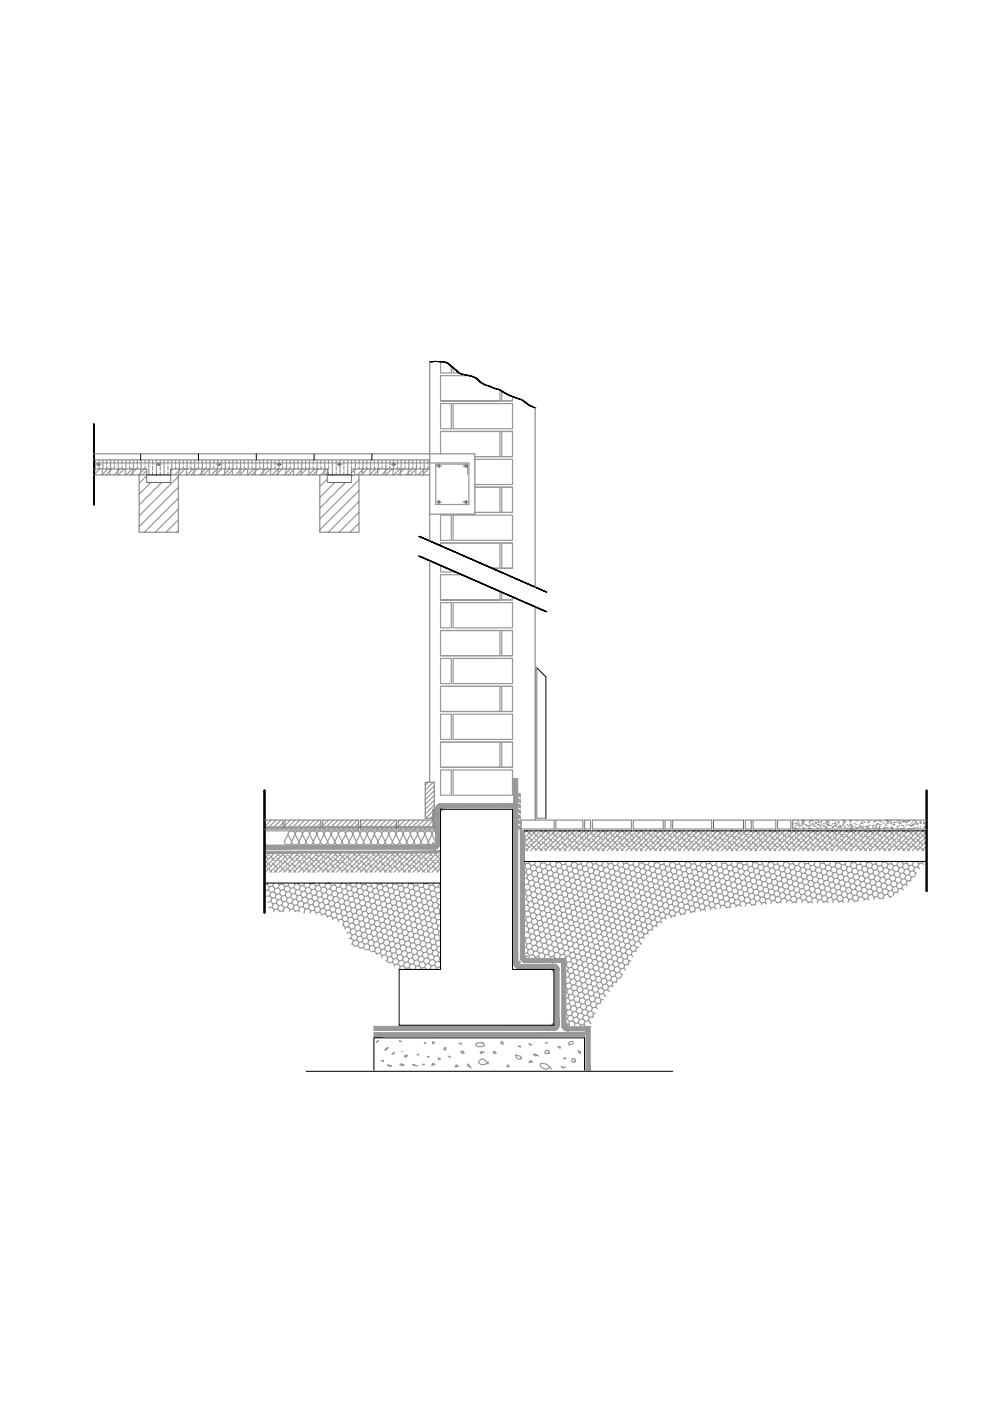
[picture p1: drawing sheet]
<svg xmlns="http://www.w3.org/2000/svg" width="210mm" height="297mm" viewBox="0 0 210 297" stroke-linecap="round" stroke-linejoin="round" font-family="sans-serif">
<!-- layer: 003_Light_1 10 -->
<g fill="none" stroke="#989898" stroke-width=".25">
<path d="M93.4 76.7v2.4h2.3v-1.4M96.1 78v1.1h1.1M99.4 79.6h-6v5.4M19.8 98.1h79.6v8.9h-7v-8.6h6.8v2.2M20.1 99.4v1.3M20.2 97.5v1.9M20.3 99.4l-.5 .5M21 97.6v.7M21 98.9v.5M21.2 99.4l-1.3 1.3M21.7 99.4v1.3M21.8 97.5v1.9"/>
<path d="M22.6 97.6v.9M22.6 98.9v.5M22.9 99.4l-1.3 1.3M23.3 99.4v1.3M23.4 97.5v1.9M23.7 99.4l-1.2 1.3M24.3 97.6v.9M24.3 98.9v.5M24.9 99.4v1.3M25.1 97.5v1.9M25.4 99.4l-1.2 1.3M25.9 97.6v.9"/>
<path d="M25.9 98.9v.5M26.3 99.4l-1.3 1.3M26.6 99.4v1.3M26.7 97.5v1.9M27.5 97.6v.9M27.5 98.9v.5M28 99.4l-1.2 1.3M28.2 99.4v1.3M28.3 97.5v1.9M28.9 99.4l-1.3 1.3M29.1 97.6v.9M29.1 98.9v.5"/>
<path d="M29.8 99.4v1.3M29.9 97.5v1.9M30.6 99.4l-1.3 1.3M30.7 97.6v.9M30.7 98.9v.5M31.1 99.8l-.9 .9M31.6 97.5v3.2M32.4 97.6v.9M32.4 98.9v.8M33.2 97.5v3.2M34 97.6v.9M34 98.9v.8"/>
<path d="M34.8 97.5v3.2M35.6 97.6v.9M35.6 98.9v.8M36.3 99.4v1.3M36.4 97.5v1.9M36.6 99.4l-.4 .5M37.2 97.6v.9M37.2 98.9v.5M37.9 99.4v1.3M38 97.5v1.9M38.4 99.4l-1.3 1.3M38.8 97.6v.9"/>
<path d="M38.8 98.9v.5M39.2 99.4l-1.3 1.3M39.5 99.4v1.3M39.7 97.5v1.9M40.5 97.6v.9M40.5 98.9v.5M40.9 99.4l-1.2 1.3M41.2 99.4v1.3M41.3 97.5v1.9M41.8 99.4l-1.3 1.3M42.1 97.6v.9M42.1 98.9v.5"/>
<path d="M42.8 99.4v1.3M42.9 97.5v1.9M43.5 99.4l-1.3 1.3M43.7 97.6v.9M43.7 98.9v.5M44.4 99.4l-1.3 1.3M44.4 99.4v1.3M44.5 97.5v1.9M45.3 97.6v.9M45.3 98.9v.5M46 99.4v1.3M46.1 99.4l-1.3 1.3"/>
<path d="M46.2 97.5v1.9M47 97.6v.9M47 98.9v.5l-1.3 1.3M47.6 99.4v1.3M47.8 97.5v1.9M48.6 97.6v.9M48.6 98.9v.5M48.7 99.4l-1.3 1.3M49.3 99.4v1.3M49.4 97.5v1.9M49.5 99.4l-1.2 1.3M50.2 97.6v.9"/>
<path d="M50.2 98.9v.5M50.9 99.4v1.3M51 97.5v1.9M51.3 99.4l-1.3 1.3M51.8 97.6v.9M51.8 98.9v.5M52.1 99.4l-1.3 1.3M52.5 99.4v1.3M52.6 97.5v1.9M53.4 97.6v.9M53.4 98.9v.5M53.8 99.4l-1.2 1.3"/>
<path d="M54.1 99.4v1.3M54.3 97.5v1.9M54.7 99.4l-1.3 1.3M55.1 97.6v.9M55.1 98.9v.5M55.7 99.4v1.3M55.9 97.5v1.9M56.4 99.4l-1.3 1.3M56.7 97.6v.9M56.7 98.9v.5M57.3 99.4l-1.3 1.3M57.4 99.4v1.3"/>
<path d="M57.5 97.5v1.9M58.3 97.6v.9M58.3 98.9v.5M59.1 97.5v.8M59.1 98.6v.8M59.8 99.4l-1.2 1.3M59.9 97.6v.9M59.9 98.9v.5M60.6 99.4v1.3M60.7 97.5v1.9M61.5 97.6v.9M61.5 98.9v.5"/>
<path d="M61.6 99.4l-1.3 1.3M62.2 99.4v1.3M62.4 97.5v1.9M62.4 99.4l-1.2 1.3M63.2 97.6v.9M63.2 98.9v.5M63.9 99.4v1.3M64 97.5v1.9M64.2 99.4l-1.3 1.3M64.8 97.6v.9M64.8 98.9v.5M65 99.4l-1.3 1.3"/>
<path d="M65.5 99.4v1.3l1.2-1.3M65.6 97.5v1.9M66.4 97.6v.9M66.4 98.9v.5M67.1 99.4v1.3M67.2 97.5v1.9M67.6 99.4l-1.3 1.3M68 97.6v.9M68 98.9v.5M68.7 99.4v1.3M68.9 97.5v1.9M69.3 99.4l-1.3 1.3"/>
<path d="M69.7 97.6v.9M69.7 98.9v.8M70.5 97.5v3.2M71.3 97.6v.9M71.3 98.9v.8M72.1 97.5v.8M72.1 98.6v2.1M72.9 97.6v.9M72.9 98.9v.8M73.7 97.5v3.2M74.5 97.6v.9M74.5 98.9v.5"/>
<path d="M75.2 99.4v1.3M75.3 97.5v1.9l-.8 .8M76.2 97.6v.9M76.2 98.9v.5M76.8 99.4v1.3M77 97.5v1.9M77.1 99.4l-1.3 1.3M77.8 97.6v.9M77.8 98.9v.5M77.9 99.4l-1.3 1.3M78.5 99.4v1.3M78.6 97.5v1.9"/>
<path d="M79.4 97.6v.9M79.4 98.9v.5M79.6 99.4l-1.2 1.3M80.1 99.4v1.3M80.2 97.5v1.9M80.5 99.4l-1.3 1.3M81 97.6v.9M81 98.9v.5M81.7 99.4v1.3M81.8 97.5v1.9M82.2 99.4l-1.3 1.3M82.6 97.6v.9"/>
<path d="M82.6 98.9v.5M83.1 99.4l-1.3 1.3M83.3 99.4v1.3M83.4 97.5v.8M83.4 98.7v.7M84.3 97.6v.9M84.3 98.9v.5M84.8 99.4l-1.3 1.3M84.9 99.4v1.3M85.1 97.5v1.9M85.6 99.4l-1.2 1.3M85.9 97.6v.9"/>
<path d="M85.9 98.9v.5M86.6 99.4v1.3M86.7 97.5v1.9M87.4 99.4l-1.3 1.3M87.5 97.6v.9M87.5 98.9v.5M88.2 99.4v1.3M88.2 99.4l-1.3 1.3M88.3 97.5v1.9M89.1 97.6v.9M89.1 98.9v.5M89.8 99.4v1.3"/>
<path d="M89.9 97.5v1.9l-1.2 1.3M90.7 97.6v.9M90.7 98.9v.5M90.8 99.4l-1.3 1.3M93.4 85.6h2.3v5.3h-2.3zM96.1 85.6h12.6v5.3h-12.6zM100.7 96.8h8v-5.3h-2.3v5.3M100.7 97.4h8v5.3h-8M106 82.7v2.3h-12.6h15.3M106 91.5v5.3M106.4 83v2h2.3v-.9M108.7 91.5h-15.3v4.7"/>
<path d="M31.1 100.9l-1.6 1.6M32 102.3l-2.5 2.5M32.4 100.1v.6M34 100.1v.6M34.3 102.3l-4.8 4.8M35.6 100.1v.6M37.8 101.1l-8.3 8.3M37.8 103.4l-8.3 8.3M37.8 105.6l-7.2 7.2M37.8 107.9l-4.9 4.9M37.8 110.2l-2.6 2.6M37.8 112.5l-.3 .3"/>
<path d="M57.7 100.7l1.3-1.3v1.3M68 100.7l-.2 .2M69.4 101.6l-1.6 1.6M69.4 100.2l-.5 .5M69.7 100.1v.6M71 102.3l-3.2 3.1M71.3 100.1v.6M72.9 100.1v.6M73.3 102.3l-5.5 5.4M74.9 100.7l-.4 .3M76.1 101.7l-8.3 8.3M76.1 104l-8.3 8.3"/>
<path d="M76.1 106.3l-6.5 6.5M76.1 108.6l-4.2 4.2M76.1 110.9l-1.9 1.9M93.4 119.9v1.4h2.3v-.4M93.4 109.2h2.3v5.4h-2.3zM96.1 109.2h12.6v5.4h-12.6zM100.7 108.6h8M100.7 103.3h8M106 103.3v5.3M106 115.1v5.4M106.4 103.3h2.3v5.3h-2.3zM106.4 115.1h2.3v5.4h-2.3z"/>
<path d="M108.7 115.1h-15.3v.6M93.4 127.8h2.3v5.3h-2.3zM93.4 139.6h2.3v5.3h-2.3zM96.1 127.8h12.6v5.3h-12.6zM96.1 121.1v.2h.4M96.1 139.6h12.6v5.3h-12.6zM97.8 121.9h-4.4v5.3M104.2 120.5h4.5M106 125.4v1.8h-12.6h15.3M106 133.7v5.3M106.4 133.7h2.3v5.3h-2.3zM106.4 125.6v1.6h2.3"/>
<path d="M108.7 133.7h-15.3v5.3h15.3M108.7 126.6v.6M93.4 151.4h2.3v5.4h-2.3zM93.4 150.9h15.3h-2.3v-5.4h2.3v5.4M93.4 157.3h15.3v5.4h-15.3zM96.1 151.4h12.6v5.4h-12.6zM106 145.5v5.4h-12.6M106 157.3v5.4M106.4 157.3v5.4M108.7 145.5h-15.3v5.4M113.6 141.6v31.9M113.8 141.6v31.9h1.9"/>
<path d="M56 176.2h36.8M56.5 173.9l-.5 .5M57.5 173.9l-1.5 1.5M58.5 173.9l-1.9 1.9M59.5 173.9l-1.9 1.9M60 174.4l-1.4 1.4M60 175.4l-.3 .4M60.6 173.9l-.2 .1M61.1 176.9a.77 .77 0 0 1 .7-.8 .77 .77 0 0 1 .8 .8 .76 .76 0 0 1 .8-.8 .76 .76 0 0 1 .7 .8 .77 .77 0 0 1 .8-.8 .77 .77 0 0 1 .8 .8M61.6 173.9l-1.2 1.1M61.8 178.4a.77 .77 0 0 0 .8 .8 .77 .77 0 0 0 .8-.8M61.8 178.4a.77 .77 0 0 1-.7 .8 .77 .77 0 0 1-.8-.8l.8-1.5 .7 1.5 .8-1.5 .7 1.5"/>
<path d="M62.6 173.9l-1.9 1.9M63.4 178.4a.77 .77 0 0 0 .7 .8 .77 .77 0 0 0 .8-.8 .76 .76 0 0 0 .8 .8 .76 .76 0 0 0 .7-.8 .76 .76 0 0 0 .8 .8 .76 .76 0 0 0 .7-.8 .76 .76 0 0 0 .8 .8 .76 .76 0 0 0 .8-.8M63.6 173.9l-1.9 1.9M64.6 173.9l-1.9 1.9M65.6 173.9l-1.9 1.9M65.6 176.9a.77 .77 0 0 1 .8-.8 .77 .77 0 0 1 .8 .8M65.6 176.9l-.7 1.5-.8-1.5-.8 1.5M65.6 176.9l.8 1.5 .8-1.5M66.6 173.9l-1.9 1.9M67.2 176.9a.77 .77 0 0 1 .7-.8 .77 .77 0 0 1 .8 .8 .76 .76 0 0 1 .8-.8 .76 .76 0 0 1 .7 .8 .77 .77 0 0 1 .8-.8 .77 .77 0 0 1 .8 .8M67.2 176.9l.7 1.5 .8-1.5 .8 1.5 .7-1.5 .8 1.5 .8-1.5M67.6 173.9l-1.9 1.9"/>
<path d="M68 174.5l-1.3 1.3M68 175.5l-.2 .3M68.7 173.9l-.3 .2M69.5 178.4a.77 .77 0 0 0 .7 .8 .77 .77 0 0 0 .8-.8 .77 .77 0 0 0 .8 .8 .77 .77 0 0 0 .7-.8M69.7 173.9l-1.3 1.2M70.7 173.9l-1.9 1.9M71.7 173.9l-1.9 1.9M71.8 176.9a.77 .77 0 0 1 .7-.8 .77 .77 0 0 1 .8 .8M71.8 176.9l.7 1.5M72.5 178.4a.77 .77 0 0 0 .8 .8 .77 .77 0 0 0 .7-.8M72.5 178.4l.8-1.5 .7 1.5M72.7 173.9l-1.9 1.9"/>
<path d="M73.3 176.9a.77 .77 0 0 1 .7-.8 .77 .77 0 0 1 .8 .8 .76 .76 0 0 1 .8-.8 .76 .76 0 0 1 .7 .8M73.7 173.9l-1.9 1.9M74 178.4a.76 .76 0 0 0 .8 .8 .76 .76 0 0 0 .8-.8 .77 .77 0 0 0 .7 .8 .77 .77 0 0 0 .8-.8 .77 .77 0 0 0 .8 .8 .77 .77 0 0 0 .7-.8 .76 .76 0 0 0 .8 .8 .76 .76 0 0 0 .8-.8M74.7 173.9l-1.9 1.9M75.7 173.9l-1.9 1.9M76 174.6l-1.2 1.2M76 175.6l-.2 .2M76.3 176.9l-.7 1.5-.8-1.5-.8 1.5M76.3 176.9l.8 1.5 .8-1.5M76.3 176.9a.77 .77 0 0 1 .8-.8 .77 .77 0 0 1 .8 .8M76.7 173.9l-.3 .3M77.8 173.9l-1.4 1.3"/>
<path d="M77.9 176.9a.76 .76 0 0 1 .7-.8 .76 .76 0 0 1 .8 .8 .77 .77 0 0 1 .7-.8 .77 .77 0 0 1 .8 .8M77.9 176.9l.7 1.5 .8-1.5 .7 1.5M78.8 173.9l-1.9 1.9M79.8 173.9l-1.9 1.9M80.1 178.4a.76 .76 0 0 0 .8 .8 .76 .76 0 0 0 .8-.8 .77 .77 0 0 0 .7 .8 .77 .77 0 0 0 .8-.8 .77 .77 0 0 0 .8 .8 .77 .77 0 0 0 .7-.8M80.8 173.9l-1.9 1.9M80.9 176.9a.77 .77 0 0 1 .8-.8 .77 .77 0 0 1 .7 .8 .76 .76 0 0 1 .8-.8 .76 .76 0 0 1 .8 .8M81.8 173.9l-1.9 1.9M82.8 173.9l-1.9 1.9M83.8 173.9l-1.9 1.9M84 176.9l-.8 1.5-.8-1.5-.7 1.5-.8-1.5-.8 1.5M84 176.9a.77 .77 0 0 1 .7-.8 .77 .77 0 0 1 .8 .8 .76 .76 0 0 1 .8-.8 .76 .76 0 0 1 .7 .8 .76 .76 0 0 1 .8-.8 .76 .76 0 0 1 .7 .8"/>
<path d="M84 176.9l.7 1.5 .8-1.5 .8 1.5 .7-1.5 .8 1.5 .7-1.5 .8 1.5 .8-1.5 .7 1.5 .8-1.5 .8 1.5M84 174.7l-1.1 1.1M84 175.7l-.1 .1M84.7 178.4a.77 .77 0 0 0 .8 .8 .77 .77 0 0 0 .8-.8 .76 .76 0 0 0 .7 .8 .76 .76 0 0 0 .8-.8 .76 .76 0 0 0 .7 .8 .76 .76 0 0 0 .8-.8 .77 .77 0 0 0 .8 .8 .77 .77 0 0 0 .7-.8 .76 .76 0 0 0 .8 .8 .76 .76 0 0 0 .8-.8M84.8 173.9l-.4 .4M85.8 173.9l-1.4 1.4M86.9 173.9l-1.9 1.9M87.9 173.9l-1.9 1.9M88.9 173.9l-1.9 1.9M89.9 173.9l-1.9 1.9M90.8 165.8l-.6 .7M90.9 173.9l-1.9 1.9"/>
<path d="M91.8 165.8l-1.6 1.7M91.9 173.9l-1.9 1.9M92.1 174.7l-1.1 1.1M92.1 166.6l-1.9 1.9M92.1 167.6l-1.9 2M92.1 168.7l-1.9 1.9M92.1 169.7l-1.9 1.9M92.1 170.7l-1.9 1.9M92.1 171.7l-1.8 1.8M92.1 172.7l-.8 .8M92.1 175.7l-.1 .1M92.3 176.1a.77 .77 0 0 0-.7 .8 .76 .76 0 0 0-.8-.8 .76 .76 0 0 0-.7 .8 .77 .77 0 0 0-.8-.8 .77 .77 0 0 0-.8 .8"/>
<path d="M93.4 163.3h2.3v5.3h-2.3zM96.1 163.3h12.6v5.3h-12.6zM111.2 178.6l1 1.1M111.2 177.6l.5 .5M111.2 176.6h.1M111.4 179.9l.5 .5M111.7 176.2l-.5 .5M111.7 176.2l1 .9M111.9 177.4l1.3 1.3M112.4 178.9l1.3 1.3M112.7 176.2l-1.5 1.5M112.9 176.4l1.3 1.2"/>
<path d="M113.4 177.9l1.3 1.3M113.7 176.2l-2.5 2.5M114 179.4l.9 1M114.5 176.9l1.2 1.2M114.7 176.2l-3.5 3.5M114.8 176.2l.4 .4M115 178.4l1.2 1.3M115.5 179.9l.4 .5M115.7 176.2l-4.2 4.2M115.8 176.2l.9 .9M116 177.4l1.2 1.3M116.5 178.9l1.2 1.3"/>
<path d="M116.7 176.2l-4.2 4.2M117 176.4l1.3 1.2M117.5 177.9l1.3 1.3M117.7 176.2l-4.2 4.2M118 179.4l.9 1M118.5 176.9l1.3 1.2M118.7 176.2l-4.2 4.2M118.8 176.2l.5 .4M119 178.4l1.3 1.3M119.5 179.9l.5 .5M119.7 176.2l-4.2 4.2M119.8 176.2l1 .9"/>
<path d="M120 177.4l1.3 1.3M120.5 178.9l1.3 1.3M120.8 176.2l-4.2 4.2M121 176.4l1.3 1.2M121.5 177.9l1.3 1.3M121.8 176.2l-4.2 4.2M122.1 179.4l.9 1M122.6 176.9l1.2 1.2M122.8 176.2l-4.2 4.2M122.8 176.2l.5 .4M123.1 178.4l1.2 1.3M123.6 179.9l.4 .5"/>
<path d="M123.8 176.2l-4.2 4.2M123.9 176.2l.9 .9M124.1 177.4l1.2 1.3M124.6 178.9l1.2 1.3M124.8 176.2l-4.2 4.2M125.1 176.4l1.3 1.2M125.6 177.9l1.3 1.3M125.8 176.2l-4.2 4.2M126.1 179.4l.9 1M126.6 176.9l1.3 1.2M126.8 176.2l-4.2 4.2M126.9 176.2l.5 .4"/>
<path d="M127.1 178.4l1.3 1.3M127.6 179.9l.5 .5M127.8 176.2l-4.2 4.2M127.9 176.2l1 .9M128.1 177.4l1.3 1.3M128.6 178.9l1.3 1.3M128.8 176.2l-4.2 4.2M129.1 176.4l1.3 1.2M129.6 177.9l1.3 1.3M129.9 176.2l-4.2 4.2M130.2 179.4l.9 1M130.6 176.9l1.3 1.2"/>
<path d="M130.9 176.2l-4.2 4.2M130.9 176.2l.5 .4M131.2 178.4l1.2 1.3M131.7 179.9l.4 .5M131.9 176.2l-4.2 4.2M131.9 176.2l1 .9M132.2 177.4l1.2 1.3M132.7 178.9l1.2 1.3M132.9 176.2l-4.2 4.2M133.2 176.4l1.2 1.2M133.7 177.9l1.3 1.3M133.9 176.2l-4.2 4.2"/>
<path d="M134.2 179.4l.9 1M134.7 176.9l1.3 1.2M134.9 176.2l-4.2 4.2M135 176.2l.5 .4M135.2 178.4l1.3 1.3M135.7 179.9l.5 .5M135.9 176.2l-4.2 4.2M136 176.2l1 .9M136.2 177.4l1.3 1.3M136.7 178.9l1.3 1.3M136.9 176.2l-4.2 4.2M137.2 176.4l1.3 1.2"/>
<path d="M137.7 177.9l1.3 1.3M138 176.2l-4.2 4.2M138.2 179.4l1 1M138.7 176.9l1.3 1.2M139 176.2l-4.2 4.2M139 176.2l.5 .4M139.3 178.4l1.2 1.3M139.8 179.9l.4 .5M140 176.2l-4.2 4.2M140 176.2l1 .9M140.3 177.4l1.2 1.3M140.8 178.9l1.2 1.3"/>
<path d="M141 176.2l-4.2 4.2M141.3 176.4l1.2 1.2M141.8 177.9l1.3 1.3M142 176.2l-4.2 4.2M142.3 179.4l.9 1M142.8 176.9l1.3 1.2M143 176.2l-4.2 4.2M143.1 176.2l.4 .4M143.3 178.4l1.3 1.3M143.8 179.9l.4 .5M144 176.2l-4.2 4.2M144.1 176.2l1 .9"/>
<path d="M144.3 177.4l1.3 1.3M144.8 178.9l1.3 1.3M145 176.2l-4.2 4.2M145.3 176.4l1.3 1.2M145.8 177.9l1.3 1.3M146 176.2l-4.1 4.2M146.3 179.4l1 1M146.8 176.9l1.3 1.2M147.1 176.2l-4.2 4.2M147.1 176.2l.5 .4M147.3 178.4l1.3 1.3M147.9 179.9l.4 .5"/>
<path d="M148.1 176.2l-4.2 4.2M148.1 176.2l1 .9M148.4 177.4l1.2 1.3M148.9 178.9l1.2 1.3M149.1 176.2l-4.2 4.2M149.4 176.4l1.2 1.2M149.9 177.9l1.2 1.3M150.1 176.2l-4.2 4.2M150.4 179.4l.9 1M150.9 176.9l1.3 1.2M151.1 176.2l-4.2 4.2M151.2 176.2l.4 .4"/>
<path d="M151.4 178.4l1.3 1.3M151.9 179.9l.4 .5M152.1 176.2l-4.2 4.2M152.2 176.2l1 .9M152.4 177.4l1.3 1.3M152.9 178.9l1.3 1.3M153.1 176.2l-4.2 4.2M153.4 176.4l1.3 1.2M153.9 177.9l1.3 1.3M154.1 176.2l-4.1 4.2M154.4 179.4l1 1M154.9 176.9l1.3 1.2"/>
<path d="M155.2 176.2l-4.2 4.2M155.2 176.2l.5 .4M155.4 178.4l1.3 1.3M156 179.9l.4 .5M156.2 176.2l-4.2 4.2M156.2 176.2l1 .9M156.4 177.4l1.3 1.3M157 178.9l1.2 1.3M157.2 176.2l-4.2 4.2M157.5 176.4l1.2 1.2M158 177.9l1.2 1.3M158.2 176.2l-4.2 4.2"/>
<path d="M158.5 179.4l.9 1M159 176.9l1.2 1.2M159.2 176.2l-4.2 4.2M159.3 176.2l.4 .4M159.5 178.4l1.3 1.3M160 179.9l.4 .5M160.2 176.2l-4.2 4.2M160.3 176.2l1 .9M160.5 177.4l1.3 1.3M161 178.9l1.3 1.3M161.2 176.2l-4.2 4.2M161.5 176.4l1.3 1.2"/>
<path d="M162 177.9l1.3 1.3M162.2 176.2l-4.2 4.2M162.5 179.4l1 1M163 176.9l1.3 1.2M163.3 176.2l-4.2 4.2M163.3 176.2l.5 .4M163.5 178.4l1.3 1.3M164 179.9l.5 .5M164.3 176.2l-4.2 4.2M164.3 176.2l1 .9M164.5 177.4l1.3 1.3M165.1 178.9l1.2 1.3"/>
<path d="M165.3 176.2l-4.2 4.2M165.6 176.4l1.2 1.2M166.1 177.9l1.2 1.3M166.3 176.2l-4.2 4.2M166.6 179.4l.9 1M167.1 176.9l1.2 1.2M167.3 176.2l-4.2 4.2M167.4 176.2l.4 .4M167.6 178.4l1.3 1.3M168.1 174.7h.1M168.1 179.9l.4 .5M168.1 175.4v.1"/>
<path d="M168.1 175.4h.1M168.3 176.2l-4.2 4.2M168.3 173.9h.1M168.4 173.9h.1M168.4 176.2l1 .9M168.5 175.4h.1M168.6 174.5h.1M168.6 175h.1M168.6 177.4l1.3 1.3M168.7 175.6v.1h-.1M168.7 175.6l-.1 .1M168.8 174.6h.1"/>
<path d="M169 175.7h.1M169 174.9h.1M169.1 174.1h.1M169.1 178.9l1.3 1.3M169.2 174.5h.1M169.3 176.2l-4.2 4.2M169.4 174.7h.1M169.4 175.1h.1M169.5 175.3h.1M169.6 176.4l1.3 1.2M169.9 175.1h.1M170.1 174.3h.1"/>
<path d="M170.1 177.9l1.3 1.3M170.1 174h-.1l.1-.1v.1M170.2 174.6l-.1 .1h-.1l.2-.1M170.2 174.3h.1M170.3 175.5h.1M170.3 174.7h.1M170.3 173.9h.1M170.3 176.2l-4.2 4.2M170.4 175.7h.1M170.5 174v.2h-.2zM170.6 179.4l1 1M170.7 174.8h.1"/>
<path d="M170.8 174.9h.1M171 175.1h.1M171.1 176.9l1.3 1.2M171.2 175.1h.1M171.4 176.2l-4.3 4.2M171.4 176.2l.5 .4M171.4 175.6l.2 .1v-.1h-.1M171.5 175.3h.1M171.6 174.5h.1M171.6 175h.1M171.6 174.1h.1M171.6 178.4l1.3 1.3"/>
<path d="M171.7 175.7h.1M171.8 174l-.1 .2h.2l-.1-.2M172 174.9h.1M172 173.9h.2M172 173.9h.1M172.1 179.9l.5 .5M172.2 174.6h.1M172.3 174h.1M172.4 176.2l-4.2 4.2M172.4 176.2l1 .9M172.5 175.2h.1M172.5 174.9h.1"/>
<path d="M172.6 177.4l1.3 1.3M172.7 175.2h.1M172.8 174.4h.1M172.9 174.6l.2-.2v.2zM173.2 178.9l1.2 1.3M173.2 175.5h.1M173.2 173.9h.1M173.3 174.9h.1M173.4 176.2l-4.2 4.2M173.4 175.6h.1M173.6 174.2l-.1 .1h.1v-.1M173.6 174.4h.1"/>
<path d="M173.7 174.8l-.1 .1h-.1l.2-.1M173.7 176.4l1.2 1.2M173.8 175.2h.1M174 175h.1M174 174.2h.1M174 175.6h.1M174.1 174.7h.1M174.2 177.9l1.2 1.3M174.4 176.2l-4.2 4.2M174.6 175.2h.1M174.6 175h.1M174.7 179.4l.9 1"/>
<path d="M174.7 174.6h.1M175 175.4h.1M175.1 174.1h.1M175.1 175.3h.1M175.1 175.8h.1M175.2 176.9l1.2 1.2M175.2 175.6h.1M175.3 174.8h.1M175.3 174h.1M175.3 174.3l-.1 .2h.2l-.1-.2M175.4 176.2l-4.2 4.2M175.5 176.2l.4 .4"/>
<path d="M175.5 174.1l.2-.1v.1zM175.6 174.5h.1M175.7 174.8v.2h-.2l.2-.2M175.7 178.4l1.2 1.3M175.9 175h.1M176 175h.1M176.2 179.9l.4 .5M176.4 175.3h.1M176.4 176.2l-4.2 4.2M176.5 175.5h.1M176.5 176.2l.9 .9M176.5 174.7h.1"/>
<path d="M176.5 173.9h.1M176.5 175.2h.1M176.7 177.4l1.3 1.3M177 175h.2l-.1 .1zM177.1 174.5l-.1 .1h.1v-.1M177.1 175.2h.1M177.1 174.3h.1M177.2 175.1h.1M177.2 178.9l1.3 1.3M177.4 174.7h.1M177.4 176.2l-4.2 4.2M177.7 175.4h.1"/>
<path d="M177.7 176.4l1.3 1.2M177.7 175.3h.1M177.7 174.2h.1M177.8 174.5h.1M178 175h.1M178.1 175.4l.2-.2v.2zM178.2 177.9l1.3 1.3M178.4 176.2l-4.2 4.2M178.5 175.1h.1M178.7 174.1h.1M178.7 179.4l1 1M178.8 174.6v.2h-.1"/>
<path d="M178.8 174.5h.1M178.8 174.6l-.1 .2M179 173.9h.1M179 175.1h.1M179 175.4h.1M179 174.3h.1M179 174.3h.2v-.1l-.2 .1M179.2 176.9l1.3 1.2M179.4 176.2l-4.2 4.2M179.5 176.2l.5 .4M179.5 175.7h.1M179.6 174.8h.1"/>
<path d="M179.7 178.4l1.3 1.3M179.8 175.2h.1M180.1 175.7h.1M180.2 175.8h.1M180.2 174.7h.1M180.2 175h.1M180.2 173.9h.1M180.2 174.1h.1M180.2 179.9l.5 .5M180.3 174.3h.1M180.3 175.5h.1M180.4 174.9h.2"/>
<path d="M180.5 175.6h.1M180.5 176.2l-4.2 4.2M180.5 176.2l1 .9M180.5 174.8l.1 .1M180.6 174.8l-.1 .1M180.6 175.3l.1-.1h-.2l.1 .1M180.7 175.8l.2-.2v.2M180.7 177.4l1.3 1.3M181.1 175.2h.1M181.1 174.6h.1M181.2 178.9l1.3 1.3M181.4 175.6h.1"/>
<path d="M181.5 174.8h.1M181.5 176.2l-4.2 4.2M181.5 174h.1M181.6 175.5h.1M181.6 175.6h.1M181.7 174h.1M181.8 176.4l1.2 1.2M182 175.4h.1M182.2 175.1h.1M182.3 177.9l1.2 1.3M182.3 174.9v.2M182.3 174.9l-.1 .2"/>
<path d="M182.4 175.3h.1M182.5 176.2l-4.2 4.2M182.5 174.5l.2-.1-.1 .1zM182.6 175.3h.1M182.6 174.4h.1M182.7 175.4h.1M182.7 174.6h.1M182.8 179.4l.9 1M182.8 174h.1M182.9 175.6h.1M183 175.2h.1M183.2 174.3h.1"/>
<path d="M183.3 176.9l1.2 1.2M183.5 176.2l-4.2 4.2M183.5 175.2h.1M183.6 176.2l.4 .4M183.6 175.8h.1M183.7 175.3h.1M183.8 178.4l1.2 1.3M183.9 175.3h.1M183.9 175.2h.2M183.9 174.5h.1M184 175.1l.1 .2M184.1 175.1l-.2 .1"/>
<path d="M184.1 174.1h.1M184.1 175.4v.1l-.1-.1h.2M184.2 174.2h.1M184.2 175.7h.1M184.3 179.9l.4 .5M184.4 175h.1M184.5 176.2l-4.2 4.2M184.6 176.2l.9 .9M184.8 177.4l1.3 1.3M185 175.4h.1M185 175.5h.1M185 175h.1"/>
<path d="M185.2 175.1h.1M185.2 174.3h.1M185.3 178.9l1.3 1.3M185.4 174.2h.1M185.5 175.7h.1M185.5 176.2l-4.2 4.2M185.7 174.9h.1M185.7 174h.1M185.8 176.4l1.3 1.2M185.8 174.7h.1M185.8 175.4h-.1l.1-.2v.2M185.9 175.7h.1"/>
<path d="M186 174.6l.1 .1 .1-.1-.2 .1M186.3 175.5h.1M186.3 173.9h.1M186.3 177.9l1.3 1.3M186.4 175.7h.1M186.4 175.3h.1M186.4 174.9h.1M186.5 174.1h.1M186.5 176.2l-4.2 4.2M186.6 174.8h.1M186.7 174.2h.1M186.8 179.4l1 1"/>
<path d="M187.2 174.5h.1M187.3 176.9l1.3 1.2M187.5 175.5h.1M187.5 175.6h.1v.1zM187.5 176.2l-4.2 4.2M187.6 175.5h.1M187.6 175.6l-.2-.1 .2-.1-.1 .2M187.6 176.2l.5 .4M187.6 175.6h.1M187.6 174.7h.1M187.7 173.9h.1M187.8 178.4l1.3 1.3"/>
<path d="M187.8 175h.1M188 174.3h.1M188.1 173.9h.1M188.1 175.5h.1M188.1 174.6h.1M188.3 179.9l.5 .5M188.4 174.3l-.1-.3-.2 .2 .3 .1M188.5 176.2l-4.2 4.2M188.6 176.2l1 .9M188.7 174.2h.1M188.7 174.5h.1M188.8 177.4l1.3 1.3"/>
<path d="M188.9 175.6h.1M188.9 175.4h.1M188.9 173.9h.1M188.9 174.6h.1M189 175.3h.1M189.2 174.8h.1M189.3 175.7h-.1l.1-.1v.1M189.3 174.3h.1M189.3 178.9l1.3 1.3M189.5 174.8l.1 .1 .1-.1h-.2M189.6 176.2l-4.2 4.2M189.6 174.4h.1"/>
<path d="M189.9 176.4l1.2 1.2M190.1 174h.1M190.1 175.2h.1M190.2 175.6h.1M190.2 174.4h.1M190.3 177.9l1.3 1.3M190.5 175.1h.1M190.6 176.2l-4.2 4.2M190.6 174.4h.1M190.7 174.5h.1M190.7 173.9v.1h-.1M190.7 173.9l-.1 .1"/>
<path d="M190.9 179.4l.9 1M190.9 174.4l.1 .3-.3-.1zM191 175.8h.1M191.1 175.8h.1M191.2 175.1h.1M191.2 175.8h-.1M191.2 174.2h.1M191.4 175h.1M191.4 176.9l1.2 1.2M191.4 174.2h.1M191.5 175.7h.1M191.6 176.2l-4.2 4.2"/>
<path d="M191.6 175.4h.1M191.7 176.2l.4 .4M191.7 174v.1h-.1l.1-.1M191.8 174.1h.1M191.9 178.4l1.2 1.3M191.9 174.4h.1M192.1 174.9h.1M192.1 174.3h.1M192.4 179.9l.4 .5M192.4 174l.1 .2h-.2M192.5 174l-.2 .2M192.6 176.2l-4.2 4.2"/>
<path d="M192.6 175.7h.1M192.6 174.9h.1M192.7 174.1h.1M192.7 176.2l.9 .9M192.7 174h.1M192.8 175.7h.1M192.9 177.4l1.2 1.3M193 175.7h.1M193 175.1h.1M193 175l.1 .1 .1-.1h-.2M193.2 174.5h.1M193.3 175l.3 .1-.1-.3-.2 .2"/>
<path d="M193.4 178.9l1.3 1.3M193.5 174h.1M193.6 175.6h.1M193.6 174.7h.1M193.6 176.2l-4.2 4.2M193.9 175.5h.1M193.9 174.7h.1M193.9 176.4l1.3 1.2M193.9 173.9h.1M194.2 174.2v.1h-.1M194.2 174.2l-.1 .1M194.2 174.7h.1"/>
<path d="M194.4 177.9l1.3 1.3M194.4 174.9h.1M194.5 175.5h.1M194.5 174.5h.1M194.6 176.2l-4.2 4.2M194.9 179.4l1 1M195.1 174.3h.1v-.1l-.1 .1M195.1 175.4h.1M195.1 174.5h.1M195.4 176.9l1 .9M195.6 176.2l-4.2 4.2M195.7 176.2l.5 .4"/>
<path d="M195.8 174.6h.1M195.9 174.7h.1M195.9 174.3l.1 .2h-.2M195.9 178.4l.5 .5M195.9 174.3l-.1 .2M196 175.3h.1M196.1 175.2v.3l-.2-.1zM196.3 175.2h.1M196.4 174.4h.1M196.4 176.4l-4 4M196.4 177.4l-2.9 3M196.4 178.4l-1.9 2"/>
<path d="M196.4 179.5l-.9 .9M56 184.3l.4 .4M56 181.2l.9 1M56.2 182.4l1.2 1.3M56.4 180.7l-.4 .4M56.6 187.5l-.5 .1M56.7 187.5l.4 .5M56.7 183.9l1 1M56.7 187.2l-.1 .3M56.8 191.3l.6-.2 .5 .6M56.9 188.7l-.6 .1M56.9 188.7l.5 .5"/>
<path d="M57.1 188l-.2 .7M57.2 189.9l-.7 .1M57.2 189.9l.5 .5M57.2 181.4l1.2 1.3M57.4 189.2l-.2 .7M57.4 180.7l-1.4 1.4M57.4 180.7l.5 .5M57.6 190.4l-.2 .7M57.7 192.3l-.7 .2M57.7 192.3l.5 .6M57.7 182.9l1.2 1.3M57.8 187.9l-.7 .1"/>
<path d="M57.8 187.9l.5 .5M57.9 191.7l-.2 .6M58 187.2l-.2 .7M58.1 189.1l-.7 .1M58.1 189.1l.5 .5M58.2 192.9l-.2 .4M58.2 184.4l.5 .5M58.3 188.4l-.2 .7M58.4 190.3l-.8 .1M58.4 190.3l.4 .5M58.4 180.7l-2.4 2.4M58.4 180.7l1.1 1"/>
<path d="M58.6 189.6l-.3 .7M58.6 191.5l-.7 .2M58.6 191.5l.5 .5M58.7 181.9l1.3 1.3M58.8 190.8l-.2 .7M58.9 192.7l-.7 .2M58.9 192.7l.4 .5 .7-.1M58.9 187.2l.3 .4M59 188.3l-.7 .1M59 188.3l.5 .5M59.1 192l-.2 .7M59.2 183.4l1.3 1.3"/>
<path d="M59.2 187.6l-.2 .7M59.3 189.5l-.7 .1M59.5 180.7l-3.5 3.4M59.5 188.8l.7-.2 .5 .6M59.5 188.8l-.2 .7 .4 .5M59.5 190.7l-.7 .1M59.5 190.7l.5 .5M59.7 180.9l1.3 1.3M59.7 190l-.2 .7M59.8 191.9l-.7 .1M59.8 191.9l.5 .5M59.9 187.4l-.7 .2"/>
<path d="M59.9 187.4l.5 .6M60 187.2l-.1 .2M60 191.2l-.2 .7M60 193.1l.2 .1M60.2 182.4l1.3 1.3M60.3 192.4l-.3 .7M60.4 188l-.2 .6M60.4 189.8l-.7 .2M60.4 189.9l.5 .5M60.5 180.7l-4.3 4.2M60.7 189.2l-.3 .7M60.7 191.1l-.7 .1"/>
<path d="M60.7 191.1l.5 .5M60.7 183.9l1 1M60.9 190.4l-.2 .7M61 192.3l-.7 .1M61 192.3l.4 .5M61.1 187.8l-.7 .2M61.1 187.8l.5 .5M61.2 181.4l1.3 1.3M61.3 187.2l-.2 .6M61.4 189l-.7 .2M61.4 189l.4 .6M61.4 192.8l-.1 .4"/>
<path d="M61.6 188.3l-.2 .7M61.6 190.2l-.7 .2M61.6 190.2l.5 .6M61.7 182.9l1.3 1.3M61.8 189.6l-.2 .6M62 181.2l-.5-.5-4.3 4.2M62.1 190.8l-.2 .6M62.1 192.7l-.7 .1M62.1 192.7l.5 .5M62.2 184.4l.5 .5M62.3 187.2l.2 .3-.2 .7M62.3 188.2l-.7 .1"/>
<path d="M62.3 188.2l.5 .5M62.4 192l-.5-.6-.7 .2-.2 .7M62.4 192l-.3 .7M62.5 189.4l-.7 .1M62.5 189.4l.5 .5M62.6 193.2h.1M62.7 181.9l1.3 1.3M62.8 188.7l-.3 .7M62.8 190.6l-.7 .2M62.8 190.6l.5 .5M62.9 190.3l-.1 .3M63 189.9v.2"/>
<path d="M63.1 191.8l-.7 .2M63.1 191.8l.4 .6M63.2 187.4l-.7 .1M63.2 187.4l.5 .5M63.2 183.4l1.3 1.3M63.3 187.2l-.1 .2M63.3 191.1l-.2 .7M63.3 193l-.7 .2M63.3 193l.3 .3M63.5 188.6l-.7 .1M63.5 188.6l.5 .5 .7-.1 .4 .5M63.5 180.7l-4.3 4.2"/>
<path d="M63.5 181.7l-1-1-4.3 4.2M63.5 192.4l-.2 .6M63.7 187.9l-.2 .7M63.7 189.8l-.7 .1M63.8 180.9l1.2 1.3M63.9 189.1l-.2 .7 .5 .5M64 191l-.7 .1M64 191l.5 .5M64.2 190.3l-.2 .7M64.2 192.2l-.7 .2M64.2 192.2l.5 .5M64.3 182.4l1.2 1.3"/>
<path d="M64.4 187.7l-.7 .2M64.4 187.7l.5 .6M64.5 191.5l-.3 .7M64.5 193.4h-.1M64.5 193.4h.1M64.5 180.7l-4.3 4.2M64.6 187.2l-.2 .5M64.7 192.7l-.2 .7M64.8 183.9l1 1M64.9 188.3l-.3 .7M64.9 190.2l-.7 .1M64.9 190.2l.5 .5"/>
<path d="M65.1 189.5l-.2 .7M65.2 191.4l.4 .5-.2 .7M65.3 181.4l1.2 1.3M65.4 190.7l-.2 .7-.7 .1M65.4 192.6l-.7 .1M65.4 192.6l.5 .5M65.6 188.1l-.7 .2M65.6 188.1l.4 .6M65.6 187.2l.2 .2M65.8 182.9l1.2 1.3M65.8 187.4l-.2 .7M65.8 189.3l-.7 .2"/>
<path d="M65.8 189.3l.5 .6M65.9 193.1l-.2 .5M66 181.2l-.5-.5-4.3 4.2M66 188.7l-.2 .6M66.1 190.5l-.7 .2M66.1 190.5l.5 .6M66.3 184.4l.5 .5M66.3 189.9l-.2 .6M66.3 191.8l-.7 .1M66.3 191.8l.5 .5M66.5 187.3l-.7 .1M66.5 187.2l.5 .6"/>
<path d="M66.6 191.1l-.3 .7M66.6 193l-.7 .1M66.6 193l.5 .5M66.7 188.5l-.7 .2M66.7 188.5l.5 .5M66.8 181.9l1.3 1.3M66.8 192.3l-.2 .7M67 187.8l-.3 .7M67 189.7l-.7 .2M67 189.7l.5 .6M67.1 193.5l-.1 .3M67.2 189l-.2 .7"/>
<path d="M67.3 190.9l-.7 .2M67.3 190.9l.4 .6M67.3 183.4l1.3 1.3M67.5 190.3l-.2 .6M67.5 192.1l-.7 .2M67.5 192.1l.5 .6M67.5 180.7l-4.2 4.2M67.5 181.7l-1-1-4.3 4.2M67.7 187.7l-.7 .1M67.7 187.7l.4 .5M67.7 191.5l-.2 .6M67.8 193.4l-.7 .1"/>
<path d="M67.8 193.4l.5 .5M67.8 180.9l1.3 1.3M67.8 187.2l-.1 .5M67.9 188.9l.5 .5M68 192.7l-.2 .7M68.1 188.2l-.2 .7-.7 .1M68.2 190.1l-.7 .2M68.2 190.1l.5 .5M68.3 193.9l-.1 .2M68.3 182.4l1.3 1.3M68.4 189.4l-.2 .7M68.4 191.3l-.7 .2"/>
<path d="M68.4 191.3l.5 .6M68.6 180.7l-4.3 4.2M68.7 190.6l-.3 .7M68.7 192.5l-.7 .2M68.7 192.5l.5 .6M68.8 183.9l1 1M68.9 188.1l-.8 .1M68.9 188.1l.4 .5M68.9 191.9l-.2 .6M68.9 187.2l.2 .2M69 193.7l-.7 .2M69 193.7l.4 .6"/>
<path d="M69.1 187.4l-.3 .7M69.1 189.3l-.7 .1M69.1 189.3l.5 .5M69.2 193.1l-.2 .6M69.3 181.4l1.3 1.3M69.3 188.6l-.2 .7M69.4 190.5l-.7 .1M69.4 190.5l.4 .5M69.4 194.3v.2M69.6 189.8l-.2 .7M69.6 191.7l-.7 .1M69.6 191.7l.5 .5"/>
<path d="M69.8 187.2l-.7 .2M69.8 187.2l.4 .6M69.8 187.2h.1M69.8 182.9l1.3 1.3M69.8 191l-.2 .7M69.9 192.9l-.7 .2M69.9 192.9l.5 .5M70 188.4l-.7 .2M70 188.4l.5 .6M70.1 181.2l-.5-.5-4.3 4.2M70.1 192.2l-.2 .7M70.1 194.1l-.7 .2"/>
<path d="M70.1 194.1l.5 .6M70.2 187.8l-.2 .6M70.3 189.6l-.7 .2M70.3 189.7l.5 .5M70.3 184.4l.5 .5M70.5 189l-.2 .7M70.5 190.9l-.7 .1M70.5 190.9l.5 .5M70.6 180.7l-4.3 4.2M70.6 180.7l1 1M70.6 194.7l-.1 .3M70.8 190.2l-.3 .7"/>
<path d="M70.8 192.1l-.7 .1M70.8 192.1l.5 .5M70.8 181.9l1.3 1.3M70.9 187.6l-.7 .2M70.9 187.6l.5 .5M71 191.4l-.2 .7M71.1 193.3l-.7 .1-.3 .7M71.1 193.3l.4 .5 .7-.1M71.1 187.2l-.2 .4M71.2 188.8l-.7 .2M71.2 188.8l.5 .6-.2 .6M71.3 192.6l-.2 .7"/>
<path d="M71.3 194.5l-.7 .2M71.3 194.5l.5 .5M71.3 183.4l1.3 1.3M71.4 188.1l-.2 .7M71.5 190l-.7 .2M71.5 190l.4 .6M71.5 193.8l-.2 .7M71.6 180.7l-4.3 4.2M71.7 189.4l.7-.2 .5 .5M71.7 191.2l-.7 .2M71.7 191.3l.5 .5M71.8 195l-.1 .4"/>
<path d="M71.8 180.9l1.3 1.3M71.9 190.6l-.2 .6M72 192.5l-.7 .1M72 192.5l.5 .5M72.1 188l-.7 .1M72.1 188l.5 .5M72.2 191.8l-.2 .7M72.2 193.7l.5 .5M72.3 187.2v.1M72.3 187.3l-.2 .7M72.4 182.4l1.2 1.3M72.4 193l-.2 .7"/>
<path d="M72.5 194.9l-.7 .1M72.5 194.9l.5 .5M72.6 188.5l-.2 .7M72.6 180.7l-4.3 4.2M72.6 190.4l-.7 .2M72.6 190.4l.5 .6M72.7 194.2l-.2 .7M72.7 196.1h-.1M72.7 196.1l.5 .5 .7-.1M72.8 187.2l-.5 .1M72.9 189.7l-.3 .7M72.9 183.9l1 1"/>
<path d="M72.9 191.6l-.7 .2M72.9 191.6l.5 .6M73 195.4l-.3 .7M73.1 187.2l.4 .5M73.1 191l-.2 .6M73.2 192.8l-.7 .2M73.2 192.8l.4 .6M73.2 196.6l-.1 .4M73.3 188.4l-.7 .1M73.3 188.4l.5 .5M73.4 192.2l-.3 .6M73.4 181.4l1.2 1.3"/>
<path d="M73.4 192.2l.7-.2 .5 .5M73.4 194.1l-.7 .1M73.4 194.1l.5 .5M73.5 187.7l-.2 .7M73.6 189.6l-.7 .1M73.6 189.6l.4 .5M73.6 193.4l-.2 .7M73.7 195.3l-.7 .1M73.7 195.3l.5 .5M73.8 188.9l-.2 .7M73.8 190.8l-.7 .2M73.8 190.8l.5 .5"/>
<path d="M73.9 182.9l1.2 1.3M73.9 194.6l-.2 .7M73.9 196.5l.5 .5M74 190.1l-.2 .7M74.1 181.2l-.5-.5-4.3 4.2M74.1 195.8l-.2 .7M74.2 197.7l-.7 .1M74.2 197.7l.5 .5M74.2 187.6l-.7 .1M74.2 187.6l.5 .5M74.3 191.3l-.2 .7M74.3 193.2l-.7 .2"/>
<path d="M74.3 193.2l.5 .6-.2 .6M74.3 187.2l-.1 .4M74.4 184.4l.5 .5M74.4 197l-.2 .7M74.5 198.9l.4 .5 .7-.1M74.5 188.8l-.7 .1M74.5 188.8l.5 .5M74.6 192.5l-.3 .7M74.6 194.4l-.7 .2M74.6 194.4l.5 .6M74.7 198.2l-.3 .7-.4 .1M74.7 188.1l-.2 .7"/>
<path d="M74.7 190l-.7 .1M74.7 190l.5 .5M74.9 195.7l-.7 .1M74.9 195.7l.4 .5M74.9 181.9l1.2 1.3M74.9 199.4l-.2 .7-.2 .1M75 189.3l-.3 .7M75 191.2l-.7 .1M75 191.2l.5 .5M75.1 195l-.2 .7M75.1 196.9l-.7 .1M75.1 196.9l.5 .5"/>
<path d="M75.2 190.5l-.2 .7M75.3 192.4l-.7 .1M75.3 192.4l.4 .5M75.3 196.2l-.2 .7M75.4 198.1l-.7 .1M75.4 198.1l.4 .5M75.4 183.4l1.3 1.3M75.4 187.9l-.7 .2M75.4 187.9l.5 .6M75.5 191.7l-.2 .7M75.5 193.6l-.7 .2M75.5 193.6l.5 .5"/>
<path d="M75.6 197.4l-.2 .7M75.6 187.2v.1M75.6 199.3l.5 .5M75.6 187.3l-.2 .6M75.6 180.7l-4.2 4.2M75.6 181.7l-1-1-4.3 4.2M75.7 189.1l-.7 .2M75.7 189.2l.4 .5 .7-.2M75.7 192.9l-.2 .7M75.8 187.2h-.2M75.8 194.8l-.7 .2M75.8 194.8l.4 .6"/>
<path d="M75.8 198.6l-.2 .7M75.9 188.5l-.2 .7M75.9 180.9l1.3 1.3M75.9 190.4l-.7 .1M75.9 190.4l.5 .5M76 194.1l-.2 .7M76 196l-.7 .2M76.1 199.8l-.2 .7M76.1 189.7l-.2 .7M76.2 191.6l-.7 .1M76.2 191.6l.5 .5M76.2 195.4l-.2 .6 .5 .6"/>
<path d="M76.3 197.2l-.7 .2M76.3 197.2l.5 .6M76.4 190.9l-.2 .7M76.4 182.4l1.3 1.3M76.4 192.8l-.7 .1M76.4 187.2l.4 .4M76.4 192.8l.5 .5M76.5 196.6l-.2 .6M76.5 198.5l-.7 .1M76.5 198.5l.5 .5M76.6 188.3l-.7 .2M76.6 188.3l.5 .6"/>
<path d="M76.7 192.1l-.3 .7M76.7 180.7l-4.3 4.2M76.7 194l-.7 .1M76.7 194l.5 .5M76.8 197.8l-.3 .7M76.8 199.7l-.7 .1M76.8 199.7l.5 .5M76.8 187.6l-.2 .7M76.8 189.5l.5 .6M76.9 193.3l-.2 .7M76.9 183.9l1 1M76.9 195.2l-.7 .2"/>
<path d="M76.9 195.2l.5 .5M77 199l-.2 .7M77.1 188.8l-.3 .7M77.1 190.7l-.7 .2M77.1 190.7l.5 .6-.2 .7M77.2 194.5l-.3 .7M77.2 196.4l.5 .6 .7-.2M77.3 190.1l-.2 .6M77.4 192l-.7 .1M77.4 192l.4 .5M77.4 181.4l1.3 1.3M77.4 195.7l-.2 .7-.7 .2"/>
<path d="M77.5 197.6l-.7 .2M77.5 197.6l.4 .6-.2 .6M77.5 187.5l-.7 .1M77.5 187.5l.5 .5M77.6 187.2l-.1 .3M77.6 193.2l-.7 .1M77.6 193.2l.5 .5M77.7 197l-.2 .6M77.7 198.8l-.7 .2M77.7 198.8l.5 .6M77.8 188.7l-.7 .1M77.8 188.7l.4 .5"/>
<path d="M77.8 192.5l-.2 .7M77.9 194.4l-.7 .1M77.9 194.4l.5 .5M77.9 182.9l1.3 1.3M78 188l-.2 .7M78 189.9l-.7 .2M78 189.9l.5 .5M78.1 193.7l-.2 .7M78.1 195.6l-.7 .1M78.1 195.6l.5 .5M78.2 181.2l-.5-.5-4.3 4.2M78.2 199.4l.7-.2 .5 .6"/>
<path d="M78.2 199.4l-.2 .7M78.2 189.2l-.2 .7M78.3 191.1l-.7 .2M78.3 191.1l.5 .6M78.3 194.9l-.2 .7M78.4 196.8l.5 .5M78.4 184.4l.5 .5M78.5 190.4l-.2 .7M78.5 192.3l-.7 .2M78.5 192.3l.5 .6M78.6 196.1l-.2 .7M78.6 198l-.7 .2"/>
<path d="M78.6 198l.5 .6M78.7 187.9l-.7 .1M78.7 187.9l.5 .5M78.8 191.7l-.3 .6M78.8 193.5l-.7 .2M78.9 197.3l-.3 .7M78.9 187.2l-.2 .7M78.9 181.9l1.3 1.3M78.9 189.1l-.7 .1M78.9 189.1l.5 .5M79 192.9l-.2 .7 .5 .5M79.1 194.8l-.8 .1"/>
<path d="M79.1 194.8l.4 .5M79.1 198.6l-.2 .6M79.2 188.4l-.3 .7M79.2 190.3l-.7 .1M79.2 190.3l.5 .5M79.3 196l-.7 .1M79.3 196l.5 .5M79.4 199.8l-.2 .6 .4 .6M79.4 189.6l.7-.1 .5 .5M79.4 189.6l-.2 .7M79.4 183.4l1.3 1.3M79.5 191.5l-.7 .2"/>
<path d="M79.5 191.5l.4 .5M79.5 195.3l-.2 .7M79.6 197.2l-.7 .1M79.6 197.2l.4 .5M79.7 190.8l-.2 .7M79.7 181.7l-1-1-4.3 4.2M79.7 180.7l-4.3 4.2M79.7 192.7l-.7 .2M79.7 192.7l.5 .6M79.8 187.2l.3 .4M79.8 196.5l-.2 .7M79.8 198.4l-.7 .2"/>
<path d="M79.8 198.4l.5 .5M79.9 188.3l-.7 .1M79.9 188.3l.4 .5M79.9 192l-.2 .7M79.9 180.9l1.3 1.3M80 193.9l-.7 .2-.3 .7M80 193.9l.5 .6M80 197.7l-.2 .7M80.1 199.6l-.7 .2M80.1 199.6l.5 .5M80.1 187.6l-.2 .7M80.2 193.2l-.2 .7"/>
<path d="M80.2 195.1l-.7 .2M80.2 195.1l.5 .6M80.3 198.9l-.2 .7M80.3 188.8l-.2 .7M80.4 190.7l-.7 .1M80.4 190.7l.5 .5M80.5 194.5l-.3 .6M80.5 182.4l1.2 1.3M80.5 196.4l-.7 .1M80.5 196.4l.5 .5M80.6 190l-.2 .7M80.6 191.9l-.7 .1"/>
<path d="M80.6 191.9l.5 .5M80.7 180.7l-4.3 4.2M80.7 195.7l-.2 .7M80.7 197.6l-.7 .1M80.7 197.6l.5 .5M80.8 187.4l-.7 .2M80.8 187.4l.5 .6M80.8 187.2v.2M80.9 191.2l-.3 .7M80.9 193.1l-.7 .1M80.9 193.1l.5 .5M81 183.9l1 1"/>
<path d="M81 198.8l-.7 .1M81 198.8l.5 .5M81 188.6l-.7 .2M81 188.6l.5 .6M81.1 192.4l.7-.1 .5 .5M81.1 192.4l-.2 .7M81.1 194.3l-.6 .2M81.1 194.3l.5 .5M81.2 198.1l-.2 .7M81.3 200l-.7 .1M81.3 188l-.3 .6M81.3 189.9l-.7 .1"/>
<path d="M81.3 189.9l.5 .5M81.4 193.6l-.3 .7M81.4 195.5l-.7 .2M81.4 195.5l.5 .6M81.5 181.4l1.2 1.3M81.5 199.3l-.2 .7M81.5 189.2l-.2 .7M81.6 191.1l-.7 .1M81.6 194.8l-.2 .7M81.7 196.7l-.7 .2-.3 .7M81.7 196.7l.4 .6M81.8 190.4l-.2 .7 .4 .5"/>
<path d="M81.9 196.1l-.2 .6M81.9 197.9l-.7 .2M82 187.8l-.7 .2M82 187.8l.4 .5M82 182.9l1.2 1.3M82 191.6l-.2 .7M82.1 193.5l-.7 .1M82.1 193.5l.4 .5M82.1 197.3l-.2 .7 .5 .5M82.1 187.2l-.1 .6M82.2 199.2l-.7 .1M82.2 199.2l.5 .5 .7-.2 .4 .6"/>
<path d="M82.2 189l-.7 .2M82.2 189l.5 .6M82.2 181.2l-.5-.5-4.3 4.2M82.3 192.8l-.2 .7M82.3 194.7l-.7 .1M82.3 194.7l.5 .5M82.4 198.5l-.2 .7M82.4 188.3l-.2 .7M82.5 190.2l-.7 .2M82.5 190.2l.5 .6M82.5 184.4l.5 .5M82.5 194l-.2 .7"/>
<path d="M82.6 195.9l-.7 .2M82.6 195.9l.5 .5M82.7 199.7l-.3 .7M82.7 189.6l-.2 .6M82.7 191.4l-.7 .2M82.7 191.4l.5 .6M82.8 195.2l-.2 .7M82.8 197.1l-.7 .2M82.8 197.1l.5 .6M82.9 190.8l-.2 .6M83 181.9l1.2 1.3M83 192.7l-.7 .1"/>
<path d="M83 192.7l.5 .5M83.1 196.4l-.3 .7M83.1 198.3l-.7 .2M83.1 198.3l.5 .6M83.1 187.2l.3 .3M83.1 188.2l-.7 .1M83.1 188.2l.5 .5-.2 .7M83.2 192l-.2 .7M83.2 193.9l-.7 .1M83.2 193.9l.5 .5 .7-.1M83.3 197.7l-.2 .6M83.4 187.5l-.3 .7"/>
<path d="M83.4 189.4l-.7 .2M83.4 189.4l.5 .5M83.5 193.2l-.3 .7M83.5 183.4l1.2 1.3M83.5 195.1l-.7 .1M83.5 195.1l.5 .5-.2 .7M83.6 198.9l-.2 .6M83.7 190.6l-.7 .2M83.7 190.6l.4 .6M83.7 194.4l-.2 .7M83.7 180.7l-4.2 4.2M83.7 181.7l-1-1-4.3 4.2"/>
<path d="M83.8 196.3l-.7 .1M83.8 196.3l.4 .5M83.9 189.9l-.3 .7M83.9 189.9l.7-.1 .5 .5M83.9 191.8l-.7 .2M83.9 191.8l.5 .6M84 180.9l1.3 1.3M84 197.5l-.7 .2M84 197.5l.5 .5M84.1 187.4l-.7 .1M84.1 187.4l.4 .5M84.1 187.2v.2"/>
<path d="M84.1 191.2l-.2 .6M84.2 193l-.7 .2M84.2 193l.5 .6M84.2 196.8l-.2 .7M84.3 198.7l-.7 .2M84.3 198.7l.5 .5M84.3 188.6l-.7 .1M84.3 188.6l.5 .5M84.4 192.4l-.2 .6M84.4 194.3l.5 .5M84.5 198l-.2 .7M84.5 182.4l1.3 1.3"/>
<path d="M84.5 199.9l-.7 .2M84.5 199.9l.5 .6M84.5 187.9l-.2 .7M84.6 193.6l-.2 .7M84.7 195.5l-.7 .1M84.7 195.5l.5 .5M84.7 180.7l-4.2 4.2M84.8 199.2l-.3 .7M84.8 189.1l-.2 .7M84.8 191l-.7 .1M84.8 191l.5 .5M84.9 194.8l-.2 .7"/>
<path d="M84.9 196.7l.5 .5 .7-.1M85 183.9l1 1M85.1 190.3l-.3 .7M85.1 192.2l-.7 .2M85.1 192.2l.5 .5M85.2 196l-.3 .7-.7 .1M85.2 197.9l-.7 .1M85.2 197.9l.5 .5M85.2 187.7l-.7 .2M85.2 187.7l.5 .6M85.3 191.5l-.2 .7M85.4 193.4l-.7 .2"/>
<path d="M85.4 193.4l.4 .6M85.4 187.2l-.2 .5M85.4 197.2l-.2 .7M85.5 199.1l-.7 .1M85.5 199.1l.4 .5M85.5 189l-.7 .1M85.5 189l.5 .5M85.5 181.4l1.3 1.3M85.6 192.7l-.3 .7M85.6 194.6l-.7 .2M85.6 194.6l.5 .6M85.7 198.4l-.2 .7"/>
<path d="M85.7 188.3l-.2 .7M85.8 190.2l-.7 .1M85.8 190.2l.4 .5M85.8 194l-.2 .6M85.9 195.8l-.7 .2M85.9 195.9l.4 .5M85.9 199.6l-.2 .7M86 189.5l-.2 .7M86 191.4l-.7 .1M86 182.9l1.3 1.3M86.1 195.2l-.2 .7M86.1 197.1l.5 .5"/>
<path d="M86.2 190.7l-.2 .7 .5 .5M86.3 192.6l-.7 .1M86.3 192.6l.4 .5-.2 .7M86.3 181.2l-.5-.5-4.3 4.2M86.3 196.4l-.2 .7M86.4 198.3l-.7 .1M86.4 198.3l.5 .5M86.4 188.1l-.7 .2M86.4 188.1l.5 .6M86.4 187.2l.2 .2 .7-.1M86.5 191.9l-.2 .7M86.5 184.4l.5 .5"/>
<path d="M86.5 193.8l-.7 .2M86.5 193.8l.5 .5M86.6 197.6l-.2 .7M86.6 187.4l-.2 .7M86.6 199.5l.5 .5M86.7 189.3l-.7 .2M86.7 189.3l.5 .6M86.8 195l-.7 .2M86.8 195l.5 .6M86.9 198.8l-.3 .7-.7 .1M86.9 188.7l-.2 .6M86.9 190.5l-.7 .2"/>
<path d="M86.9 190.5l.5 .6M87 194.3l-.2 .7M87 181.9l1.3 1.3M87 196.2l-.7 .2M87 196.2l.5 .6M87.2 189.9l-.3 .6M87.2 191.8l-.7 .1M87.2 191.8l.5 .5M87.3 195.6l-.3 .6M87.3 197.4l-.7 .2M87.3 197.4l.5 .6M87.3 187.3l.5 .5"/>
<path d="M87.4 187.2l-.1 .1M87.4 191.1l-.2 .7M87.4 193l-.7 .1M87.4 193l.5 .5M87.5 196.8l-.2 .6M87.5 183.4l1.3 1.3M87.6 198.7l-.7 .1M87.6 198.7l.4 .5M87.6 188.5l.5 .5-.3 .7-.6 .2M87.7 192.3l-.3 .7M87.7 194.2l-.7 .1M87.7 194.2l.5 .5"/>
<path d="M87.8 198l-.2 .7M87.8 181.7l-1-1-4.3 4.2M87.8 180.7l-4.3 4.2M87.8 187.8l-.2 .7-.7 .2M87.8 199.9l-.7 .1M87.8 199.9l.5 .5M87.9 189.7l.4 .6 .7-.2M87.9 193.5l-.2 .7M88 195.4l-.7 .1M88 199.2l-.2 .7M88 180.9l1.3 1.3M88.1 190.9l-.7 .2"/>
<path d="M88.1 190.9l.5 .6M88.2 194.7l-.2 .7 .4 .5M88.2 196.6l-.7 .2M88.2 196.6l.5 .5M88.3 190.3l-.2 .6M88.4 192.1l-.7 .2M88.4 192.1l.4 .6M88.4 195.9l-.2 .7M88.5 197.8l.2-.7 .7-.1 .5 .5-.2 .7M88.5 197.8l-.7 .2M88.5 197.8l.5 .6M88.5 187.7l-.7 .1"/>
<path d="M88.5 187.7l.5 .5M88.5 182.4l1.3 1.3M88.6 191.5l-.2 .6M88.6 193.4l-.7 .1M88.6 193.4l.5 .5M88.7 187.2l-.2 .5M88.7 199l-.7 .2M88.7 199l.5 .6M88.8 188.9l-.7 .1M88.8 188.9l.5 .5M88.8 180.7l-4.3 4.2M88.8 192.7l-.2 .7"/>
<path d="M88.9 194.6l-.7 .1M88.9 194.6l.5 .5M89 198.4l-.3 .6M89 188.2l-.2 .7M89 190.1l.5 .5M89 183.9l1.1 1M89.1 193.9l-.2 .7M89.1 195.8l-.7 .1M89.1 195.8l.5 .5M89.2 199.6l-.2 .7M89.2 189.4l-.2 .7M89.3 191.3l-.7 .2"/>
<path d="M89.3 191.3l.5 .6M89.4 195.1l-.3 .7M89.6 192.5l-.8 .2M89.6 192.5l.4 .6M89.6 181.4l1.2 1.3M89.6 196.3l-.2 .7M89.7 198.2l-.7 .2M89.7 198.2l.4 .5M89.7 188.1l-.7 .1M89.7 188.1l.5 .5M89.8 187.2l.1 .2M89.8 193.7l-.7 .2"/>
<path d="M89.8 193.7l.5 .6M89.9 199.4l-.7 .2M89.9 199.4l.5 .6M89.9 187.4l-.2 .7M90 189.3l-.7 .1M90 189.3l.4 .5M90 193.1l-.2 .6M90.1 195l-.7 .1M90.1 195l.4 .5M90.1 182.9l1.2 1.3M90.1 198.7l-.2 .7M90.2 188.6l-.2 .7"/>
<path d="M90.2 190.5l-.7 .1-.2 .7M90.2 190.5l.5 .5M90.3 194.3l-.2 .7M90.3 181.2l-.5-.5-4.3 4.2M90.3 196.2l-.7 .1M90.3 196.2l.5 .5M90.4 200l-.2 .6M90.4 189.8l-.2 .7M90.5 191.7l-.7 .2-.3 .6M90.5 191.7l.4 .5M90.5 195.5l-.2 .7M90.6 184.4l.5 .5"/>
<path d="M90.6 197.4l-.7 .1M90.6 197.4l.5 .5M90.6 187.2l-.7 .2M90.6 187.2l.5 .6M90.6 187.2h.1M90.7 191l-.2 .7M90.7 192.9l.5 .5-.2 .7M90.8 196.7l-.2 .7M90.8 198.6l-.7 .1M90.8 198.6l.5 .5M90.9 188.4l-.7 .2M90.9 188.5l.5 .5"/>
<path d="M90.9 192.2l-.2 .7-.7 .2M91 194.1l-.7 .2M91 194.1l.5 .6M91.1 197.9l-.3 .7M91.1 181.9l1.2 1.3M91.1 199.8l-.7 .1M91.1 199.8l.5 .5M91.1 187.8l-.2 .6M91.1 189.7l-.7 .1M91.1 189.7l.5 .5M91.2 195.3l-.7 .2M91.2 195.3l.5 .6"/>
<path d="M91.3 199.1l-.2 .7M91.4 189l-.3 .7M91.4 190.9l-.7 .1M91.4 190.9l.5 .5M91.5 196.6l-.7 .1M91.5 196.6l.5 .5M91.6 183.4l1.2 1.3M91.6 190.2l.7-.2 .5 .6M91.6 190.2l-.2 .7M91.6 192.1l-.7 .1M91.6 192.1l.5 .5M91.7 195.9l-.2 .7"/>
<path d="M91.8 197.8l-.7 .1M91.8 197.8l.4 .5M91.8 187.6l-.7 .2M91.8 187.6l.5 .5M91.8 181.7l-1-1-4.3 4.2M91.8 180.7l-4.2 4.2M91.9 191.4l-.3 .7M91.9 193.3l-.7 .1M91.9 193.3l.5 .5M91.9 187.2l-.1 .4M92 197.1l-.2 .7M92 199l-.7 .1"/>
<path d="M92 199l.5 .5M92.1 188.8l-.7 .2M92.1 180.9l1.3 1.3M92.1 192.6l-.2 .7M92.2 194.5l-.7 .2-.3 .6M92.2 194.5l.4 .5M92.2 198.3l-.2 .7M92.3 188.1l-.2 .7 .4 .6M92.4 193.8l-.2 .7M92.4 195.7l-.7 .2M92.5 199.5l-.2 .7M92.5 189.4l-.2 .6"/>
<path d="M92.6 191.3l-.7 .1M92.6 191.3l.4 .5M92.6 182.4l.8 .8M92.6 195l-.2 .7 .5 .6M92.7 196.9l-.7 .2M92.7 196.9l.5 .6 .2-.1M92.8 190.6l-.2 .7M92.8 192.5l-.7 .1M92.8 192.5l.5 .5M92.8 180.7l-4.2 4.2M92.9 196.3l-.2 .6M92.9 198.1l-.7 .2"/>
<path d="M92.9 198.1l.5 .6M93 188l-.7 .1M93 188l.4 .5M93 191.8l-.2 .7M93.1 193.7l-.7 .1M93.1 193.7l.3 .3M93.1 183.9l.3 .3M93.1 187.2l.1 .1M93.2 197.5l-.3 .6M93.2 199.4l-.7 .1M93.2 199.4l.2 .2M93.2 187.3l-.2 .7"/>
<path d="M93.2 189.2l-.7 .2M93.2 189.2l.2 .2M93.3 193l-.2 .7M93.3 194.9l-.7 .1M93.3 194.9l.1 .1M93.4 187.3h-.2M93.4 190.4l-.6 .2M93.4 191.7l-.4 .1M93.4 193h-.1M93.4 196.1l-.5 .2M93.4 188.7l-.2 .5M93.4 194.7l-.1 .2"/>
<path d="M93.4 198.7l-.2 .7M93.4 181.1l-3.8 3.8M93.4 182.1l-2.8 2.8M93.4 183.1l-1.8 1.8M93.4 184.1l-.8 .8M111.2 198.5l.3 .4M111.2 197.6v.1M111.2 193l.2 .2M111.2 188.3l.3 .5M111.2 187.4l.1 .2M111.2 182.8l.2 .3M111.2 193.9h.1"/>
<path d="M111.2 193.9l.5 .6M111.2 183.8h.1M111.2 183.8l.5 .5M111.2 197.7v.3M111.3 199.6h-.1M111.3 199.6l.5 .5M111.3 187.6l-.1 .4M111.3 189.5h-.1M111.3 189.5l.5 .5M111.4 193.2l-.2 .7M111.4 195.1l-.2 .1M111.4 195.1l.5 .6"/>
<path d="M111.4 183.1l-.2 .7M111.5 185l-.3 .1M111.5 185l.5 .5M111.5 198.9l-.2 .7M111.5 188.8l-.2 .7M111.6 190.7l-.4 .1M111.6 190.7l.5 .5M111.7 194.5l-.3 .6M111.7 196.3l-.5 .2M111.7 196.3l.5 .6M111.7 184.3l-.2 .7M111.7 186.2l-.5 .1"/>
<path d="M111.7 186.2l.5 .5M111.8 190l-.2 .7M111.8 191.9l-.6 .1M111.8 191.9l.5 .5M111.9 195.7l-.2 .6M111.9 197.6l-.7 .1M111.9 197.6l.5 .5M111.9 185.5l-.2 .7M112 187.4l-.7 .2M112 187.4l.5 .6M112.1 191.2l-.3 .7M112.1 193.1l-.7 .1"/>
<path d="M112.1 193.1l.5 .5M112.1 183l-.7 .1M112.1 183l.5 .5M112.2 196.9l-.3 .7M112.2 198.8l-.7 .1M112.2 198.8l.5 .5M112.2 186.7l-.2 .7M112.2 182.6l-.1 .4M112.2 188.6l-.7 .2M112.2 188.6l.5 .6M112.3 192.4l-.2 .7M112.4 194.3l-.7 .2"/>
<path d="M112.4 194.3l.4 .5M112.4 184.2l-.7 .1M112.4 184.2l.5 .5M112.4 198.1l-.2 .7M112.5 200l-.7 .1M112.5 200l.4 .5M112.5 188l-.3 .6M112.5 189.8l-.7 .2M112.5 189.8l.5 .6M112.6 193.6l-.2 .7M112.6 195.5l-.7 .2M112.6 195.5l.5 .6"/>
<path d="M112.6 183.5l-.2 .7M112.7 185.4l-.7 .1M112.7 185.4l.4 .5M112.7 199.3l-.2 .7M112.7 189.2l-.2 .6M112.8 191.1l-.7 .1M112.8 191.1l.4 .5M112.8 194.8l-.2 .7M112.9 196.7l.5 .6M112.9 184.7l-.2 .7M112.9 186.6l-.7 .1M112.9 186.6l.5 .5"/>
<path d="M113 190.4l-.2 .7M113 192.3l-.7 .1M113 192.3l.5 .5M113.1 196.1l-.2 .6-.7 .2M113.1 197.9l-.7 .2M113.1 197.9l.5 .6M113.1 185.9l-.2 .7M113.2 187.8l-.7 .2M113.2 187.8l.5 .5M113.2 191.6l-.2 .7M113.3 193.5l-.7 .1M113.3 193.5l.5 .5"/>
<path d="M113.3 183.3l-.7 .2M113.3 183.3l.5 .6M113.4 197.3l-.3 .6M113.4 199.2l-.7 .1M113.4 199.2l.5 .5M113.4 187.1l-.2 .7M113.4 189l-.7 .2M113.4 189l.5 .5M113.5 192.8l-.2 .7M113.5 182.6v.1M113.5 194.7l-.7 .1M113.5 194.7l.5 .5"/>
<path d="M113.5 182.7l-.2 .6M113.6 184.5l-.7 .2M113.6 184.5l.5 .6M113.6 182.6l-.1 .1M113.6 198.5l-.2 .7M113.7 188.3l-.3 .7M113.7 190.2l-.7 .2M113.7 190.2l.5 .6M113.8 194l-.3 .7M113.8 195.9l-.7 .2M113.8 195.9l.5 .5M113.8 183.9l-.2 .6"/>
<path d="M113.8 185.8l-.7 .1M113.8 185.8l.5 .5M113.9 199.7l-.3 .7M113.9 189.5l-.2 .7M113.9 191.4l-.7 .2M113.9 191.4l.5 .6M114 195.2l-.2 .7M114.1 197.1l-.7 .2M114.1 197.1l.4 .6M114.1 185.1l-.3 .7M114.1 187l-.7 .1M114.1 187l.5 .5"/>
<path d="M114.2 190.8l-.3 .6M114.2 192.7l-.7 .1M114.2 192.7l.5 .5M114.3 196.4l-.2 .7M114.3 198.3l-.7 .2M114.3 198.3l.5 .6M114.3 186.3l-.2 .7M114.3 188.2l-.6 .1M114.3 188.2l.5 .5M114.4 182.6l.3 .4M114.4 192l-.2 .7M114.5 193.9l-.7 .1"/>
<path d="M114.5 193.9l.4 .5M114.5 183.7l-.7 .2M114.5 183.7l.5 .6M114.5 197.7l-.2 .6M114.6 199.5l-.7 .2M114.6 199.5l.4 .6M114.6 187.5l-.3 .7M114.6 189.4l-.7 .1M114.6 189.4l.5 .5M114.7 193.2l-.2 .7M114.7 195.1l-.7 .1M114.7 195.1l.5 .5"/>
<path d="M114.7 183l-.2 .7M114.8 184.9l-.7 .2M114.8 184.9l.4 .6M114.8 198.9l-.2 .6M114.8 188.7l-.2 .7M114.9 190.6l-.7 .2M114.9 190.6l.4 .5M114.9 194.4l-.2 .7M115 196.3l-.7 .1M115 196.3l.5 .5M115 184.3l-.2 .6M115 186.1l-.7 .2"/>
<path d="M115 186.1l.5 .6M115.1 189.9l-.2 .7M115.1 191.8l-.7 .2M115.1 191.8l.5 .6M115.2 195.6l-.2 .7M115.2 197.5l-.7 .2M115.2 197.5l.5 .5M115.2 185.5l-.2 .6M115.3 187.4l-.7 .1M115.3 187.4l.4 .5M115.3 191.1l-.2 .7M115.4 193l-.7 .2"/>
<path d="M115.4 193l.5 .6M115.4 182.9l-.7 .1M115.4 182.9l.5 .5M115.5 196.8l-.3 .7M115.5 198.7l-.7 .2M115.5 198.7l.5 .5M115.5 182.6l-.1 .3M115.5 186.7l-.2 .7M115.5 188.6l-.7 .1M115.5 188.6l.5 .5M115.6 192.4l-.2 .6M115.6 194.2l-.7 .2"/>
<path d="M115.6 194.2l.5 .6M115.7 184.1l-.7 .2M115.7 184.1l.4 .5M115.7 198l-.2 .7M115.7 199.9l-.7 .2M115.7 199.9l.5 .6M115.7 187.9l-.2 .7M115.8 189.8l-.7 .1M115.8 189.8l.5 .5M115.9 193.6l-.3 .6M115.9 195.5l-.7 .1M115.9 195.5l.5 .5"/>
<path d="M115.9 183.4l-.2 .7M115.9 185.3l-.7 .2M115.9 185.3l.5 .6M116 199.2l-.3 .7M116 189.1l-.2 .7M116 191l-.7 .1M116 191l.5 .5M116.1 194.8l-.2 .7M116.1 196.7l-.6 .1M116.1 196.7l.5 .5M116.1 184.6l-.2 .7M116.2 186.5l-.7 .2"/>
<path d="M116.2 186.5l.5 .6M116.3 190.3l-.3 .7M116.3 192.2l-.7 .2M116.3 192.2l.5 .5M116.4 196l-.3 .7M116.4 197.9l-.7 .1M116.4 197.9l.5 .5M116.4 185.9l-.2 .6M116.4 187.7l-.7 .2M116.4 187.7l.5 .6M116.5 191.5l-.2 .7M116.6 193.4l-.7 .2"/>
<path d="M116.6 193.4l.4 .5M116.6 183.3l-.7 .1M116.6 183.3l.5 .5M116.6 197.2l.7-.1 .5 .5M116.6 197.2l-.2 .7M116.7 199.1l-.7 .1M116.7 199.1l.4 .5M116.7 187.1l-.3 .6M116.7 189l-.7 .1M116.7 189l.5 .5M116.8 192.7l-.2 .7M116.8 182.6l-.2 .7"/>
<path d="M116.8 194.6l-.7 .2M116.8 194.6l.5 .6M116.8 184.5l-.7 .1M116.8 184.5l.5 .5M116.9 198.4l-.2 .7M116.9 188.3l-.2 .7M117 190.2l-.7 .1M117 190.2l.4 .5M117 193.9l-.2 .7M117.1 195.8l-.7 .2M117.1 195.8l.4 .6M117.1 183.8l-.3 .7"/>
<path d="M117.1 185.7l-.7 .2M117.1 185.7l.5 .5M117.1 199.6l-.2 .7M117.2 189.5l-.2 .7M117.2 191.4l-.7 .1M117.2 191.4l.5 .5M117.3 195.2l-.2 .6M117.3 185l-.2 .7M117.4 186.9l-.7 .2M117.4 186.9l.4 .5M117.4 190.7l-.2 .7M117.5 192.6l-.7 .1"/>
<path d="M117.5 192.6l.5 .5M117.5 196.4l-.2 .7M117.6 198.3l-.7 .1M117.6 198.3l.5 .5M117.6 186.2l-.2 .7M117.6 188.1l-.7 .2M117.6 188.1l.5 .6M117.7 182.6l.3 .4M117.7 191.9l-.2 .7M117.7 193.8l-.7 .1M117.7 193.8l.5 .5M117.8 183.7l-.7 .1"/>
<path d="M117.8 183.7l.5 .5M117.8 197.6l-.2 .7M117.8 187.4l.8-.1 .4 .5M117.8 199.5l-.7 .1M117.8 199.5l.5 .5M117.8 187.4l-.2 .7M117.9 189.3l-.7 .2M117.9 189.3l.5 .6M118 193.1l-.3 .7M118 195l-.7 .2M118 195l.5 .5M118 183l-.2 .7"/>
<path d="M118 184.9l-.7 .1M118 184.9l.5 .5M118.1 188.7l-.2 .6M118.1 190.5l-.7 .2M118.1 190.5l.5 .6M118.2 194.3l-.2 .7M118.3 196.2l-.8 .2M118.3 196.2l.4 .6M118.3 184.2l-.3 .7M118.3 186.1l-.7 .1M118.3 186.1l.5 .5M118.4 189.9l-.3 .6"/>
<path d="M118.4 191.8l-.7 .1M118.4 191.8l.5 .5M118.5 195.5l-.2 .7M118.5 197.4l-.7 .2M118.5 197.4l.5 .6M118.5 185.4l-.2 .7M118.6 191.1l-.2 .7M118.7 193l-.7 .1M118.7 193l.4 .5M118.7 182.8l-.7 .2M118.7 182.8l.5 .6M118.7 196.8l-.2 .6"/>
<path d="M118.8 182.6l-.1 .2M118.8 198.6l-.7 .2-.3 .7M118.8 198.6l.4 .6M118.8 186.6l-.3 .7M118.8 188.5l-.7 .2M118.8 188.5l.5 .5M118.9 192.3l-.2 .7M118.9 194.2l-.7 .1M118.9 194.2l.5 .5M119 184l-.7 .2M119 184l.4 .6M119 198l-.2 .6"/>
<path d="M119 199.9l-.7 .1M119 199.9l.5 .5M119 187.8l-.2 .7M119.1 189.7l-.7 .2M119.1 189.7l.4 .6M119.1 193.5l-.2 .7M119.2 195.4l-.7 .1M119.2 195.4l.5 .5M119.2 183.4l-.2 .6M119.2 185.2l-.7 .2M119.2 185.2l.5 .6M119.2 199.2l-.2 .7"/>
<path d="M119.3 189l-.2 .7M119.3 190.9l-.7 .2M119.3 190.9l.5 .6M119.4 194.7l-.2 .7M119.4 196.6l-.7 .2M119.4 196.6l.5 .5M119.4 184.6l-.2 .6M119.5 186.5l-.7 .1M119.5 186.5l.4 .5M119.5 190.3l-.2 .6M119.6 192.1l-.7 .2M119.6 192.1l.5 .6"/>
<path d="M119.7 195.9l-.3 .7M119.7 197.8l-.7 .2M119.7 197.8l.5 .5M119.7 185.8l-.2 .7M119.7 187.7l-.7 .1M119.7 187.7l.5 .5M119.8 191.5l-.2 .6M119.8 193.4l-.7 .1M119.8 193.4l.5 .5M119.9 183.2l-.7 .2M119.9 183.2l.5 .5M119.9 197.1l-.2 .7"/>
<path d="M119.9 199l-.7 .2M119.9 199l.5 .6M119.9 187l-.2 .7M120 188.9l-.7 .1M120 188.9l.5 .5M120.1 182.6l-.2 .6M120.1 192.7l-.3 .7M120.1 194.6l-.7 .1M120.1 194.6l.5 .5M120.1 184.4l-.7 .2M120.1 184.4l.5 .6M120.2 198.3l-.3 .7"/>
<path d="M120.2 188.2l-.2 .7M120.2 190.1l-.7 .2M120.2 190.1l.5 .5M120.3 193.9l-.2 .7M120.4 195.8l-.7 .1M120.4 195.8l.4 .5M120.4 183.7l-.3 .7M120.4 185.6l-.7 .2M120.4 185.6l.5 .6M120.4 199.6l-.2 .6M120.5 189.4l-.3 .7M120.5 191.3l-.7 .2"/>
<path d="M120.5 191.3l.5 .5M120.6 195.1l-.2 .7M120.6 197l-.7 .1M120.6 197l.5 .5M120.6 185l-.2 .6M120.6 186.8l-.7 .2M120.6 186.8l.5 .6M120.7 190.6l-.2 .7M120.8 192.5l-.7 .2M120.8 192.5l.4 .6M120.8 196.3l-.2 .7M120.9 198.2l-.7 .1"/>
<path d="M120.9 198.2l.4 .5M120.9 186.2l-.3 .6M120.9 188.1l-.7 .1M120.9 188.1l.5 .5M121 191.8l-.2 .7M121 193.7l-.7 .2M121 193.7l.5 .6M121 182.6l.3 .3M121 183.6l-.6 .1M121 183.6l.5 .5M121.1 197.5l-.2 .7M121.1 199.4l-.7 .2"/>
<path d="M121.1 199.4l.5 .5M121.1 187.4l-.2 .7M121.2 189.3l-.7 .1M121.2 189.3l.4 .5M121.2 193.1l-.2 .6M121.3 195l-.7 .1M121.3 195l.4 .5M121.3 182.9l-.3 .7M121.3 184.8l-.7 .2M121.3 184.8l.5 .5M121.3 198.7l-.2 .7M121.4 188.6l-.2 .7"/>
<path d="M121.4 190.5l-.7 .1M121.4 190.5l.5 .5M121.5 194.3l-.2 .7M121.5 196.2l-.7 .1M121.5 196.2l.5 .5M121.5 184.1l-.2 .7M121.6 186l-.7 .2M121.6 186l.4 .5M121.6 199.9l-.2 .7M121.6 189.8l-.2 .7M121.7 191.7l-.7 .1M121.7 191.7l.5 .5"/>
<path d="M121.7 195.5l-.2 .7M121.8 197.4l-.7 .1M121.8 197.4l.5 .5M121.8 185.3l-.2 .7M121.8 187.2l-.7 .2M121.8 187.2l.5 .6M121.9 191l-.2 .7M121.9 192.9l-.7 .2M121.9 192.9l.5 .5M122 182.8l-.7 .1M122 182.8l.5 .5M122 182.6v.2"/>
<path d="M122 196.7l-.2 .7M122 198.6l-.7 .1M122 198.6l.5 .5M122 186.5l-.2 .7M122.1 188.4l-.7 .2M122.1 188.4l.5 .6M122.2 192.2l-.3 .7M122.2 194.1l-.7 .2M122.2 194.1l.5 .6M122.2 184l-.7 .1M122.2 184l.5 .5M122.3 197.9l-.3 .7"/>
<path d="M122.3 199.8l-.7 .1M122.3 199.8l.5 .5M122.3 187.8l-.2 .6M122.3 189.6l-.7 .2M122.3 189.6l.5 .6M122.4 193.4l-.2 .7M122.4 195.3l-.7 .2M122.4 195.3l.5 .6M122.4 183.3l-.2 .7M122.5 185.2l-.7 .1M122.5 185.2l.5 .5M122.5 199.1l-.2 .7"/>
<path d="M122.6 189l-.3 .6M122.6 190.9l-.7 .1M122.6 190.9l.5 .5M122.7 194.7l-.3 .6M122.7 196.6l-.7 .1M122.7 196.6l.5 .5M122.7 184.5l-.2 .7M122.7 186.4l-.7 .1M122.7 186.4l.5 .5M122.8 190.2l-.2 .7M122.9 192.1l-.7 .1M122.9 192.1l.4 .5"/>
<path d="M122.9 195.9l-.2 .7M123 197.8l-.7 .1M123 197.8l.4 .5M123 185.7l-.3 .7M123 187.6l-.7 .2M123 187.6l.5 .5M123.1 191.4l-.2 .7M123.1 193.3l-.7 .1M123.1 193.3l.5 .5M123.2 183.2l-.7 .1M123.2 183.2l.4 .5M123.2 197.1l-.2 .7"/>
<path d="M123.2 199l-.7 .1M123.2 199l.5 .5M123.2 186.9l-.2 .7M123.3 188.8l-.7 .2M123.3 188.8l.4 .6M123.3 182.6l-.1 .6M123.3 192.6l-.2 .7M123.4 194.5l-.7 .2M123.4 194.5l.5 .5M123.4 184.4l-.7 .1M123.4 184.4l.5 .5M123.4 198.3l-.2 .7"/>
<path d="M123.5 188.1l-.2 .7M123.5 190l-.7 .2M123.5 190l.5 .6M123.6 193.8l-.2 .7M123.6 195.7l-.7 .2M123.6 195.7l.5 .5M123.6 183.7l-.2 .7M123.7 185.6l-.7 .1M123.7 185.6l.4 .5M123.7 199.5l-.2 .7M123.7 189.4l-.2 .6M123.8 191.2l-.7 .2"/>
<path d="M123.8 191.2l.5 .6M123.9 195l-.3 .7M123.9 196.9l-.7 .2M123.9 196.9l.5 .6M123.9 184.9l-.2 .7M123.9 186.8l-.7 .1M123.9 186.8l.5 .5M124 190.6l-.2 .6M124 192.5l-.7 .1M124 192.5l.5 .5M124.1 196.2l-.2 .7M124.1 198.1l-.7 .2"/>
<path d="M124.1 198.1l.5 .6M124.1 186.1l-.2 .7M124.2 188l-.7 .1M124.2 188l.5 .5M124.3 191.8l-.3 .7M124.3 193.7l-.7 .1M124.3 193.7l.5 .5M124.3 183.5l-.7 .2M124.3 183.5l.5 .6M124.4 182.6l.2 .2M124.4 197.5l-.3 .6M124.4 199.4l-.7 .1"/>
<path d="M124.4 199.4l.5 .5M124.4 187.3l-.2 .7M124.4 189.2l-.7 .2M124.4 189.2l.5 .5M124.5 193l-.2 .7M124.6 194.9l-.7 .1M124.6 194.9l.4 .5M124.6 182.8l-.3 .7M124.6 184.7l-.7 .2M124.6 184.7l.5 .6M124.6 198.7l-.2 .7M124.7 188.5l-.3 .7"/>
<path d="M124.7 190.4l-.7 .2M124.7 190.4l.5 .6M124.8 194.2l-.2 .7M124.8 196.1l-.7 .1M124.8 196.1l.5 .5M124.8 184.1l-.2 .6M124.8 186l-.7 .1M124.8 186l.5 .5M124.9 199.9l-.2 .7M124.9 189.7l-.2 .7M125 191.6l-.7 .2M125 191.6l.4 .6"/>
<path d="M125 195.4l-.2 .7M125.1 197.3l-.7 .2M125.1 197.3l.4 .5M125.1 185.3l-.3 .7M125.1 187.2l-.7 .1M125.1 187.2l.5 .5M125.2 191l-.2 .6M125.2 192.8l-.7 .2M125.2 192.8l.5 .6M125.3 182.7l-.7 .1M125.3 182.7l.4 .5M125.3 182.6v.1"/>
<path d="M125.3 196.6l-.2 .7M125.3 198.5l-.7 .2M125.3 198.5l.5 .6M125.3 186.5l-.2 .7M125.4 188.4l-.7 .1M125.4 188.4l.4 .5M125.4 192.2l-.2 .6M125.5 194.1l-.7 .1M125.5 194.1l.4 .5M125.5 183.9l-.7 .2M125.5 183.9l.5 .5M125.5 197.8l-.2 .7"/>
<path d="M125.6 199.7l-.7 .2M125.6 199.7l.5 .6M125.6 187.7l-.2 .7M125.6 189.6l-.7 .1M125.6 189.6l.5 .5M125.7 193.4l-.2 .7M125.7 195.3l-.7 .1M125.7 195.3l.5 .5M125.7 183.2l-.2 .7M125.8 185.1l.4 .6M125.8 199.1l-.2 .6M125.8 188.9l-.2 .7"/>
<path d="M125.9 190.8l-.7 .2M125.9 190.8l.5 .5M125.9 194.6l-.2 .7M126 196.5l-.7 .1M126 196.5l.5 .5M126 184.4l-.2 .7-.7 .2M126 186.3l-.7 .2M126 186.3l.5 .6M126.1 190.1l-.2 .7M126.1 192l-.7 .2M126.1 192l.5 .5M126.2 195.8l-.2 .7"/>
<path d="M126.2 197.7l-.7 .1M126.2 197.7l.5 .5M126.2 185.7l-.2 .6M126.3 187.6l-.7 .1M126.3 187.6l.5 .5M126.4 191.3l-.3 .7M126.4 193.2l-.7 .2M126.4 193.2l.5 .6M126.4 183.1l-.7 .1M126.4 183.1l.5 .5M126.5 197l-.3 .7M126.5 198.9l-.7 .2"/>
<path d="M126.5 198.9l.5 .5M126.5 186.9l-.2 .7M126.5 188.8l-.7 .1M126.5 188.8l.5 .5M126.6 182.6l-.2 .5M126.6 192.5l-.2 .7M126.6 194.4l-.7 .2M126.6 194.4l.5 .6M126.7 184.3l-.7 .1M126.7 184.3l.5 .5M126.7 198.2l-.2 .7M126.8 188.1l-.3 .7"/>
<path d="M126.8 190l-.7 .1M126.8 190l.5 .5M126.9 193.8l-.3 .6M126.9 195.7l-.7 .1M126.9 195.7l.5 .5M126.9 183.6l-.2 .7M126.9 185.5l-.7 .2M126.9 185.5l.5 .5M127 199.4l-.2 .7-.7 .2M127 189.3l-.2 .7M127 191.2l-.6 .1M127 191.2l.5 .5"/>
<path d="M127.1 195l.7-.2 .5 .6M127.1 195l-.2 .7M127.2 196.9l-.7 .1M127.2 196.9l.4 .5M127.2 184.8l-.3 .7M127.2 186.7l-.7 .2M127.2 186.7l.5 .5M127.3 190.5l-.3 .7M127.3 192.4l-.7 .1M127.3 192.4l.5 .5M127.4 196.2l-.2 .7M127.4 198.1l-.7 .1"/>
<path d="M127.4 198.1l.5 .5M127.4 186l-.2 .7M127.5 187.9l-.7 .2M127.5 187.9l.4 .6M127.5 191.7l-.2 .7M127.6 193.6l-.7 .2M127.6 193.6l.4 .5M127.6 183.5l-.7 .1M127.6 183.5l.5 .5M127.6 197.4l-.2 .7M127.7 199.3l-.7 .1M127.7 199.3l.5 .5"/>
<path d="M127.7 187.2l-.2 .7M127.7 182.6l.1 .2M127.7 189.1l-.7 .2M127.7 189.1l.5 .6M127.8 192.9l-.2 .7M127.9 184.7l-.7 .1M127.9 184.7l.4 .5M127.9 198.6l-.2 .7M127.9 188.5l-.2 .6M128 190.4l-.7 .1M128 190.4l.5 .5M128 194.1l-.2 .7"/>
<path d="M128.1 196l-.7 .2M128.1 196l.5 .6M128.1 184l-.2 .7M128.1 185.9l-.7 .1M128.1 185.9l.5 .5M128.2 199.8l-.3 .7M128.2 189.7l-.2 .7M128.2 191.6l-.7 .1M128.2 191.6l.5 .5M128.3 195.4l-.2 .6M128.3 197.2l-.7 .2M128.3 197.2l.5 .6"/>
<path d="M128.3 185.2l-.2 .7M128.4 187.1l-.7 .1M128.4 187.1l.5 .5M128.5 190.9l-.3 .7M128.5 192.8l-.7 .1M128.5 192.8l.5 .5M128.5 182.6l-.7 .2-.2 .7M128.5 182.6l.5 .6M128.6 196.6l-.3 .6M128.6 198.5l-.7 .1M128.6 198.5l.5 .5M128.6 186.4l-.2 .7"/>
<path d="M128.6 188.3l-.7 .2M128.6 188.3l.5 .5M128.7 192.1l-.2 .7M128.8 194l-.8 .1M128.8 194l.4 .5M128.8 183.9l-.7 .1M128.8 183.9l.5 .5M128.8 197.8l-.2 .7M128.9 199.7l-.7 .1M128.9 199.7l.4 .5M128.9 187.6l-.3 .7M128.9 189.5l-.7 .2"/>
<path d="M128.9 189.5l.5 .6M129 193.3l-.3 .7M129 195.2l-.7 .2M129 195.2l.5 .5M129 183.2l-.2 .7M129 185.1l.5 .5M129.1 199l-.2 .7M129.1 188.8l-.2 .7M129.2 190.7l-.7 .2M129.2 190.7l.4 .6M129.2 194.5l-.2 .7M129.3 184.4l-.3 .7-.7 .1"/>
<path d="M129.3 196.4l-.7 .2M129.3 196.4l.4 .6M129.3 186.3l-.7 .1M129.3 186.3l.5 .5M129.4 190.1l-.2 .6M129.4 192l-.7 .1M129.4 192l.5 .5M129.5 195.7l-.2 .7M129.5 197.6l-.7 .2M129.5 197.6l.5 .6M129.5 185.6l-.2 .7M129.6 187.5l-.7 .1"/>
<path d="M129.6 187.5l.4 .5M129.6 191.3l-.2 .7M129.7 193.2l-.7 .1M129.7 193.2l.5 .5M129.7 183l-.7 .2M129.7 183l.5 .6M129.7 197l-.2 .6M129.8 198.8l-.7 .2M129.8 198.8l.5 .6M129.8 186.8l-.2 .7M129.8 188.7l-.7 .1M129.8 188.7l.5 .5"/>
<path d="M129.8 182.6l-.1 .4M129.9 192.5l-.2 .7M129.9 194.4l-.7 .1M129.9 194.4l.5 .5M130 184.2l-.7 .2M130 184.2l.4 .6M130 198.2l-.2 .6M130 188l-.2 .7M130.1 189.9l-.7 .2M130.1 189.9l.5 .5M130.2 193.7l-.3 .7M130.2 195.6l-.7 .1"/>
<path d="M130.2 195.6l.5 .5M130.2 183.6l-.2 .6M130.2 185.4l-.7 .2M130.2 185.4l.5 .6M130.3 199.4l-.3 .7M130.3 189.2l-.2 .7M130.3 191.1l-.7 .2M130.3 191.1l.5 .6M130.4 194.9l-.2 .7M130.4 196.8l-.7 .2M130.4 196.8l.5 .5M130.4 184.8l-.2 .6"/>
<path d="M130.5 186.7l-.7 .1M130.5 186.7l.5 .5M130.6 190.4l-.3 .7M130.6 192.3l-.7 .2M130.6 192.3l.5 .6M130.7 196.1l-.3 .7M130.7 198l-.7 .2M130.7 198l.5 .6M130.7 186l-.2 .7M130.7 187.9l-.7 .1M130.7 187.9l.5 .5M130.8 191.7l-.2 .6"/>
<path d="M130.8 193.5l-.6 .2M130.8 193.5l.5 .6M130.9 183.4l-.7 .2M130.9 183.4l.5 .5M130.9 197.3l-.2 .7M131 199.2l-.7 .2M131 199.2l.4 .6M131 189.1l-.7 .1M131 189.1l.5 .5M131 182.6l.1 .1M131.1 192.9l-.3 .6M131.1 194.8l-.7 .1"/>
<path d="M131.1 194.8l.5 .5 .7-.2M131.1 182.7l-.2 .7M131.1 184.6l-.7 .2M131.1 184.6l.5 .6M131.2 198.6l-.2 .6M131.2 188.4l-.2 .7M131.3 190.3l-.7 .1M131.3 190.3l.4 .5M131.3 194.1l-.2 .7M131.4 196l-.7 .1M131.4 196l.4 .5M131.4 183.9l-.3 .7"/>
<path d="M131.4 185.8l-.7 .2M131.4 185.8l.5 .6M131.4 199.8l-.2 .6M131.5 189.6l-.2 .7M131.5 182.6l-.4 .1M131.5 191.5l-.7 .2M131.5 191.5l.5 .5M131.6 195.3l-.2 .7M131.6 197.2l-.7 .1M131.6 197.2l.5 .5M131.6 185.2l-.2 .6M131.7 187l-.7 .2-.3 .7"/>
<path d="M131.7 187l.4 .6M131.7 190.8l-.2 .7M131.8 192.7l-.7 .2M131.8 192.7l.4 .5M131.8 196.5l-.2 .7M131.9 182.6l.4 .5M131.9 198.4l-.7 .2M131.9 198.4l.5 .5M131.9 186.4l-.2 .6M131.9 188.3l-.7 .1M131.9 188.3l.5 .5M132 192l-.2 .7"/>
<path d="M132 193.9l-.7 .2M132 193.9l.5 .6M132.1 183.8l-.7 .1M132.1 183.8l.4 .5M132.1 197.7l-.2 .7M132.1 199.6l-.7 .2M132.1 199.6l.5 .5M132.1 187.6l-.2 .7M132.2 189.5l-.7 .1M132.2 193.2l-.2 .7M132.3 195.1l.5 .6M132.3 183.1l-.2 .7"/>
<path d="M132.3 185l-.7 .2M132.3 185l.5 .5 .7-.1M132.4 198.9l-.3 .7M132.4 188.8l-.2 .7 .5 .5M132.4 190.7l-.7 .1M132.4 190.7l.5 .5M132.5 194.5l-.2 .6M132.5 196.4l-.7 .1M132.5 196.4l.5 .5M132.5 184.3l-.2 .7M132.6 186.2l-.7 .2M132.6 186.2l.5 .5"/>
<path d="M132.6 190l-.2 .7M132.7 191.9l-.7 .1M132.7 191.9l.5 .5M132.8 195.7l-.3 .7M132.8 197.6l-.7 .1M132.8 197.6l.5 .5M132.8 185.5l-.2 .7M132.8 187.4l-.7 .2M132.8 187.4l.5 .6M132.9 191.2l-.2 .7M132.9 193.1l-.7 .1M132.9 193.1l.5 .5"/>
<path d="M133 183l-.7 .1M133 183l.5 .5M133 196.9l-.2 .7M133.1 198.8l-.7 .1M133.1 198.8l.4 .5M133.1 186.7l-.3 .7M133.1 188.6l-.7 .2M133.1 188.6l.5 .6M133.1 182.6l-.1 .4M133.2 192.4l-.3 .7M133.2 194.3l-.7 .2M133.2 194.3l.5 .5"/>
<path d="M133.2 184.2l-.7 .1M133.2 184.2l.5 .5M133.3 198.1l-.2 .7M133.3 200l-.7 .1M133.3 200l.5 .5M133.3 188l-.2 .6M133.4 189.9l-.7 .1M133.4 189.9l.4 .5M133.4 193.6l-.2 .7M133.5 195.5l-.7 .2M133.5 195.5l.4 .6M133.5 183.5l-.3 .7"/>
<path d="M133.5 185.4l.5 .5M133.5 199.3l-.2 .7M133.6 189.2l-.2 .7M133.6 191.1l-.7 .1M133.6 191.1l.5 .5M133.7 194.8l-.2 .7M133.7 196.7l-.7 .2M133.7 196.7l.5 .6M133.7 184.7l-.2 .7M133.8 186.6l-.7 .1M133.8 186.6l.4 .5M133.8 190.4l-.2 .7"/>
<path d="M133.9 192.3l-.7 .1M133.9 192.3l.5 .5M133.9 196.1l-.2 .6M134 197.9l-.7 .2M134 197.9l.5 .6M134 185.9l-.2 .7M134 187.8l-.7 .2M134 187.8l.5 .5M134.1 193.5l-.7 .1M134.1 193.5l.5 .5M134.2 183.3l-.7 .2M134.2 183.3l.4 .6"/>
<path d="M134.2 197.3l-.2 .6M134.2 199.2l-.7 .1M134.2 199.2l.5 .5M134.2 187.1l-.2 .7M134.3 189l-.7 .2M134.3 189l.5 .6M134.4 192.8l-.3 .7M134.4 182.6v.1M134.4 194.7l-.7 .1M134.4 194.7l.5 .5M134.4 182.7l-.2 .6M134.4 184.5l-.7 .2"/>
<path d="M134.4 184.5l.5 .6M134.5 182.6l-.1 .1M134.5 198.5l-.3 .7M134.5 188.3l-.2 .7M134.5 190.2l-.7 .2M134.5 190.2l.5 .6M134.6 194l-.2 .7M134.6 195.9l-.7 .2M134.6 195.9l.5 .5M134.6 183.9l-.2 .6M134.7 185.8l-.7 .1M134.7 185.8l.5 .5"/>
<path d="M134.7 199.7l-.2 .7M134.8 189.6l-.3 .6M134.8 191.4l-.7 .2-.2 .7M134.8 191.4l.5 .6M134.9 195.2l-.3 .7M134.9 197.1l-.7 .2M134.9 197.1l.5 .6M134.9 185.1l-.2 .7M134.9 187l-.7 .1M134.9 187l.5 .5M135 190.8l-.2 .6M135.1 192.7l-.7 .1"/>
<path d="M135.1 192.7l.4 .5M135.1 196.4l-.2 .7M135.2 198.3l-.7 .2M135.2 198.3l.4 .6M135.2 186.3l-.3 .7M135.2 188.2l-.7 .1M135.2 188.2l.5 .5M135.2 182.6l.4 .4M135.3 192l-.2 .7M135.3 193.9l-.7 .1M135.3 183.7l-.7 .2M135.3 183.7l.5 .6"/>
<path d="M135.4 197.7l-.2 .6M135.4 199.5l-.7 .2M135.4 199.5l.5 .6M135.4 187.5l-.2 .7M135.5 189.4l-.7 .2M135.5 189.4l.4 .5M135.5 193.2l-.2 .7 .5 .5M135.6 195.1l-.7 .1M135.6 195.1l.4 .5M135.6 183l-.3 .7M135.6 184.9l-.7 .2M135.6 184.9l.5 .6"/>
<path d="M135.6 198.9l-.2 .6M135.7 188.7l-.2 .7M135.7 190.6l-.7 .2M135.7 190.6l.5 .5M135.8 194.4l-.2 .7M135.8 196.3l-.7 .1M135.8 196.3l.5 .5M135.8 184.3l-.2 .6M135.9 186.1l-.7 .2M135.9 186.1l.4 .6M135.9 189.9l-.2 .7M136 191.8l-.7 .2"/>
<path d="M136 191.8l.4 .6M136 195.6l-.2 .7M136.1 197.5l-.7 .2M136.1 197.5l.5 .5M136.1 185.5l-.2 .6M136.1 187.4l-.7 .1M136.1 187.4l.5 .5M136.2 191.1l-.2 .7M136.2 193l-.7 .2M136.2 193l.5 .6M136.3 182.9l-.7 .1M136.3 182.9l.4 .5"/>
<path d="M136.3 196.8l-.2 .7M136.3 198.7l-.7 .2M136.3 198.7l.3 .3M136.3 182.6v.3M136.3 186.7l-.2 .7M136.4 188.6l-.7 .1M136.4 188.6l.4 .5M136.4 192.4l-.2 .6M136.5 194.3l-.7 .1M136.5 194.3l.5 .5M136.5 184.1l-.7 .2M136.5 184.1l.5 .5"/>
<path d="M136.6 198l-.3 .7M136.6 187.9l-.2 .7M136.6 189.8l-.7 .1M136.6 189.8l.5 .5M136.7 193.6l-.2 .7M136.7 195.5l-.7 .1M136.7 195.5l.5 .5M136.7 183.4l-.2 .7M136.8 185.3l-.7 .2M136.8 185.3l.5 .6M136.8 189.1l-.2 .7M136.9 191l-.7 .1"/>
<path d="M136.9 191l.5 .5M137 194.8l-.3 .7M137 196.7l-.7 .1M137 196.7l.5 .5M137 184.6l-.2 .7M137 186.5l-.7 .2M137 186.5l.5 .6M137.1 190.3l-.2 .7M137.1 192.2l-.7 .2M137.1 192.2l.5 .5M137.2 196l-.2 .7M137.3 197.9l-.7 .1"/>
<path d="M137.3 197.9l.1 .2M137.3 185.9l-.3 .6M137.3 187.7l-.7 .2M137.3 187.7l.5 .6M137.4 191.5l-.3 .7M137.4 193.4l-.7 .2M137.4 193.4l.5 .6M137.4 183.3l-.7 .1M137.4 183.3l.5 .5M137.5 197.2l-.2 .7M137.5 187.1l-.2 .6M137.5 189l-.7 .1"/>
<path d="M137.5 189l.5 .5M137.6 192.7l-.2 .7M137.6 182.6l-.2 .7M137.7 194.6l-.7 .2M137.7 194.6l.4 .6M137.7 184.5l-.7 .1M137.7 184.5l.5 .5M137.8 188.3l-.3 .7M137.8 190.2l-.7 .1M137.8 190.2l.5 .5M137.9 194l-.2 .6M137.9 195.8l-.7 .2"/>
<path d="M137.9 195.8l.5 .6M137.9 183.8l-.2 .7M138 185.7l-.7 .2M138 185.7l.4 .5M138 189.5l-.2 .7M138.1 191.4l-.7 .1M138.1 191.4l.4 .5M138.1 195.2l-.2 .6M138.2 197.1l-.7 .1M138.2 197.1l.2 .2M138.2 185l-.2 .7M138.2 186.9l-.7 .2"/>
<path d="M138.2 186.9l.5 .5M138.3 190.7l-.2 .7M138.3 192.6l-.7 .1M138.3 192.6l.5 .5M138.4 196.4l-.2 .7M138.4 186.2l-.2 .7M138.5 188.1l-.7 .2M138.5 188.1l.5 .6M138.5 182.6l.3 .4M138.5 191.9l-.2 .7M138.6 193.8l-.7 .2M138.6 193.8l.5 .5"/>
<path d="M138.6 183.7l-.7 .1M138.6 183.7l.5 .5M138.7 187.4l-.2 .7M138.7 189.3l-.7 .2M138.7 189.3l.5 .6M138.8 193.1l-.2 .7M138.8 195l-.7 .2M138.8 195l.5 .5M138.8 183l-.2 .7M138.9 184.9l-.7 .1M138.9 184.9l.5 .5M139 188.7l-.3 .6"/>
<path d="M139 190.5l-.7 .2M139 190.5l.5 .6M139.1 194.3l-.3 .7M139.1 196.2l-.7 .2M139.1 196.2l.2 .3M139.1 184.2l-.2 .7M139.1 186.1l-.7 .1M139.1 186.1l.5 .5M139.2 189.9l-.2 .6M139.3 191.8l-.8 .1M139.3 191.8l.4 .5M139.3 195.5l-.2 .7"/>
<path d="M139.4 185.4l-.3 .7M139.4 187.3l-.7 .1M139.4 187.3l.5 .5M139.5 191.1l-.3 .7M139.5 193l-.7 .1M139.5 193l.5 .5M139.5 182.8l-.7 .2M139.5 182.8l.5 .6M139.6 182.6l-.1 .2M139.6 186.6l-.2 .7M139.7 188.5l-.7 .2M139.7 188.5l.4 .5"/>
<path d="M139.7 192.3l-.2 .7M139.8 194.2l-.7 .1M139.8 194.2l.4 .5M139.8 184l-.7 .2M139.8 184l.5 .6M139.9 187.8l-.2 .7M139.9 189.7l-.7 .2M139.9 189.7l.5 .6M140 193.5l-.2 .7M140 195.4l-.7 .1M140 195.4l.3 .3M140 183.4l-.2 .6"/>
<path d="M140.1 185.3l-.7 .1M140.1 185.3l.4 .5M140.1 189l-.2 .7M140.2 190.9l-.7 .2M140.2 190.9l.4 .6M140.2 194.7l-.2 .7M140.3 184.6l-.2 .7M140.3 186.5l-.7 .1M140.3 186.5l.5 .5M140.4 190.3l-.2 .6M140.4 192.1l-.7 .2M140.4 192.1l.5 .6"/>
<path d="M140.5 185.8l-.2 .7M140.6 187.7l-.7 .1M140.6 187.7l.5 .5M140.6 191.5l-.2 .6M140.7 193.4l-.7 .1M140.7 193.4l.5 .5M140.7 183.2l-.7 .2M140.7 183.2l.5 .5M140.8 187l-.2 .7M140.8 188.9l-.7 .1M140.8 188.9l.5 .5M140.9 182.6l-.2 .6"/>
<path d="M140.9 192.7l-.2 .7M140.9 194.6l-.7 .1M140.9 194.6l.3 .3M141 184.4l-.7 .2M141 184.4l.5 .6M141.1 188.2l-.3 .7M141.1 190.1l-.7 .2M141.1 190.1l.5 .5M141.2 193.9l-.3 .7M141.2 183.7l-.2 .7M141.2 185.6l-.7 .2M141.2 185.6l.5 .6"/>
<path d="M141.3 189.4l-.2 .7M141.3 191.3l-.7 .2M141.3 191.3l.5 .6M141.5 185l-.3 .6M141.5 186.8l-.7 .2M141.5 186.8l.5 .6M141.6 190.6l-.3 .7M141.6 192.5l-.7 .2M141.6 192.5l.5 .6 .7-.2M141.7 186.2l-.2 .6M141.7 188.1l-.6 .1M141.7 188.1l.5 .5"/>
<path d="M141.8 191.9l-.2 .6M141.9 193.7l-.7 .2M141.9 193.7l.4 .6M141.9 182.6l.2 .3M141.9 183.6l-.7 .1M141.9 183.6l.5 .5M142 187.4l-.3 .7M142 189.3l-.7 .1M142 189.3l.5 .5M142.1 193.1l-.2 .6M142.1 182.9l-.2 .7M142.2 184.8l-.7 .2"/>
<path d="M142.2 184.8l.4 .5M142.2 188.6l-.2 .7M142.3 190.5l-.7 .1M142.3 190.5l.4 .5M142.3 194.3v.2M142.4 184.1l-.2 .7M142.4 186l-.7 .2M142.4 186l.5 .5M142.5 189.8l-.2 .7M142.5 191.7l-.7 .2M142.5 191.7l.5 .5M142.6 185.3l-.2 .7"/>
<path d="M142.7 187.2l-.7 .2M142.7 187.2l.5 .6M142.7 191l-.2 .7M142.8 192.9l.5 .5M142.8 182.8l-.7 .1M142.8 182.8l.5 .5M142.9 182.6l-.1 .2M142.9 186.5l-.2 .7M142.9 188.4l-.7 .2M142.9 188.4l.5 .6M143 192.2l-.2 .7M143 194.1l-.7 .2"/>
<path d="M143 194.1l.2 .2M143.1 184l-.7 .1M143.1 184l.5 .5M143.1 187.8l-.2 .6M143.2 189.7l-.7 .1M143.2 189.7l.5 .5M143.3 193.4l-.3 .7M143.3 183.3l-.2 .7M143.3 185.2l-.7 .1M143.3 185.2l.5 .5M143.4 189l-.2 .7M143.4 190.9l-.7 .1"/>
<path d="M143.4 190.9l.5 .5M143.6 184.5l-.3 .7M143.6 186.4l-.7 .1M143.6 186.4l.5 .5M143.7 190.2l-.3 .7M143.7 192.1l-.7 .1M143.7 192.1l.5 .5M143.8 185.7l-.2 .7M143.9 187.6l-.7 .2M143.9 187.6l.4 .5M143.9 191.4l-.2 .7M144 193.3l-.7 .1"/>
<path d="M144 193.3l.4 .5M144 183.2l-.7 .1M144 183.2l.5 .5M144.1 186.9l-.2 .7M144.1 188.8l-.7 .2M144.1 188.8l.5 .6M144.2 182.6l-.2 .6M144.2 192.6l-.2 .7M144.3 184.4l-.7 .1M144.3 184.4l.4 .5M144.3 188.1l-.2 .7M144.4 190l-.7 .2"/>
<path d="M144.4 190l.5 .6M144.4 193.8v.2M144.5 183.7l-.2 .7M144.5 185.6l-.7 .1M144.5 185.6l.5 .5M144.6 189.4l-.2 .6M144.6 191.2l-.7 .2M144.6 191.3l.5 .5M144.7 184.9l-.2 .7M144.8 186.8l-.7 .1M144.8 186.8l.5 .5M144.9 190.6l-.3 .6"/>
<path d="M144.9 192.5l-.7 .1M144.9 192.5l.5 .5M145 186.1l-.2 .7M145 188l-.7 .1M145 188l.5 .5M145.1 191.8l-.2 .7M145.1 193.7l-.7 .1M145.1 193.7l.2 .1M145.2 183.5l-.7 .2M145.2 183.5l.5 .6M145.2 182.6l.2 .3M145.3 187.3l-.3 .7"/>
<path d="M145.3 189.2l-.7 .2M145.3 189.2l.5 .5M145.4 193l-.3 .7M145.4 182.9l-.2 .6M145.4 184.7l-.7 .2M145.4 184.7l.5 .6M145.5 188.5l-.2 .7M145.5 190.4l-.6 .2M145.5 190.4l.5 .6M145.7 184.1l-.3 .6M145.7 186l-.7 .1M145.7 186l.5 .5"/>
<path d="M145.8 189.7l-.3 .7M145.8 191.6l-.7 .2M145.8 191.6l.5 .6M145.9 185.3l-.2 .7M146 187.2l-.7 .1M146 187.2l.4 .5M146 191l-.2 .6M146.1 192.8l-.7 .2M146.1 192.8l.4 .6M146.1 182.7l-.7 .2M146.1 182.7l.5 .5M146.1 182.6v.1"/>
<path d="M146.2 186.5l-.2 .7M146.2 188.4l-.7 .1M146.2 188.4l.5 .5M146.3 192.2l-.2 .6M146.4 183.9l-.7 .2M146.4 183.9l.4 .6M146.4 187.7l-.2 .7M146.5 189.6l-.7 .1M146.5 189.6l.4 .5M146.5 193.4v.2M146.6 183.2l-.2 .7M146.6 185.1l-.7 .2"/>
<path d="M146.6 185.1l.5 .6M146.7 188.9l-.2 .7M146.7 190.8l-.7 .2M146.7 190.8l.5 .5M146.8 184.4l-.2 .7M146.9 186.3l-.7 .2M146.9 186.3l.4 .6M146.9 190.1l-.2 .7M147 192l-.7 .2M147 192l.5 .5M147.1 185.7l-.2 .6M147.1 187.6l-.7 .1"/>
<path d="M147.1 187.6l.5 .5M147.2 191.3l-.2 .7M147.2 193.2l-.7 .2M147.2 193.2l.2 .2M147.3 183.1l-.7 .1M147.3 183.1l.5 .5M147.3 186.9l-.2 .7M147.4 188.8l-.7 .1M147.4 188.8l.5 .5M147.4 182.6l-.1 .5M147.5 192.5l-.3 .7M147.5 184.3l-.7 .1"/>
<path d="M147.5 184.3l.5 .5M147.6 188.1l-.2 .7M147.6 190l-.7 .1M147.6 190l.5 .5M147.8 183.6l-.3 .7M147.8 185.5l-.7 .2M147.8 185.5l.5 .5M147.9 189.3l-.3 .7M147.9 191.2l-.7 .1M147.9 191.2l.5 .5M148 184.8l-.2 .7M148 186.7l-.7 .2"/>
<path d="M148 186.7l.5 .6M148.1 190.5l-.2 .7M148.2 192.4l-.7 .1M148.2 192.4l.4 .5M148.3 186l-.3 .7M148.3 187.9l-.7 .2M148.3 187.9l.5 .6M148.4 191.7l-.2 .7M148.5 183.5l-.7 .1M148.5 183.5l.4 .5M148.5 187.3l-.2 .6M148.5 182.6l.2 .2"/>
<path d="M148.6 189.2l-.7 .1M148.6 189.2l.4 .5M148.6 192.9v.2M148.7 182.8l.7-.2 .5 .6M148.7 182.8l-.2 .7M148.7 184.7l-.7 .1M148.7 184.7l.5 .5M148.8 188.5l-.2 .7M148.8 190.4l-.7 .1M148.8 190.4l.5 .5M148.9 184l-.2 .7M149 185.9l-.7 .1"/>
<path d="M149 185.9l.5 .5M149 189.7l-.2 .7M149.1 191.6l-.7 .1M149.1 191.6l.5 .5M149.2 185.2l-.2 .7M149.2 187.1l-.7 .2M149.2 187.1l.5 .5M149.3 190.9l-.2 .7M149.3 192.8l-.7 .1M149.3 192.8l.2 .2M149.5 186.4l-.3 .7M149.5 188.3l-.7 .2"/>
<path d="M149.5 188.3l.5 .6M149.6 192.1l-.3 .7M149.6 183.9l-.7 .1M149.6 183.9l.5 .5M149.7 187.6l-.2 .7M149.8 189.5l-.8 .2M149.8 189.5l.4 .6M149.9 183.2l-.3 .7M149.9 185.1l-.7 .1M149.9 185.1l.5 .5M150 188.8l.7-.1 .4 .5M150 188.8l-.3 .7"/>
<path d="M150 190.7l-.7 .2M150 190.7l.5 .6M150.2 186.3l-.7 .1M150.2 186.3l.4 .5M150.2 190.1l-.2 .6M150.3 192l-.7 .1M150.3 192l.4 .5M150.4 185.6l-.2 .7M150.4 187.5l-.7 .1M150.4 187.5l.5 .5M150.5 191.3l-.2 .7M150.6 183l-.7 .2"/>
<path d="M150.6 183l.4 .6M150.6 186.8l-.2 .7M150.7 182.6l-.1 .4M150.7 192.5l-.1 .4M150.8 184.2l-.7 .2-.2 .7M150.8 184.2l.5 .6M150.9 188l-.2 .7M150.9 189.9l-.7 .2M150.9 189.9l.5 .5M151 183.6l-.2 .6M151.1 185.4l-.7 .2M151.1 185.4l.4 .6"/>
<path d="M151.1 189.2l-.2 .7M151.2 191.1l-.7 .2M151.2 191.1l.5 .6M151.3 184.8l-.2 .6M151.3 186.7l-.7 .1M151.3 186.7l.5 .5M151.4 190.4l-.2 .7M151.4 192.3l-.7 .2M151.4 192.3l.4 .5M151.5 186l-.2 .7M151.6 187.9l-.7 .1M151.6 187.9l.5 .5"/>
<path d="M151.7 191.7l-.3 .6M151.7 183.4l-.7 .2M151.7 183.4l.5 .5M151.8 187.2l-.2 .7M151.8 189.1l-.7 .1M151.8 189.1l.5 .5M151.9 182.6l.1 .1M152 182.7l-.3 .7M152 184.6l-.7 .2M152 184.6l.5 .6M152.1 188.4l-.3 .7M152.1 190.3l-.7 .1"/>
<path d="M152.1 190.3l.5 .5M152.2 183.9l-.2 .7M152.2 185.8l-.7 .2M152.2 185.8l.5 .6M152.3 189.6l-.2 .7M152.3 182.6l-.3 .1M152.4 191.5l-.7 .2M152.4 191.5l.4 .5M152.5 185.2l-.3 .6M152.5 187l-.7 .2M152.5 187l.5 .6M152.6 190.8l-.2 .7"/>
<path d="M152.7 182.6l.4 .5M152.7 186.4l-.2 .6M152.8 188.3l-.7 .1M152.8 188.3l.4 .5M152.8 192l-.2 .7M152.9 183.8l-.7 .1M152.9 183.8l.5 .5M153 187.6l-.2 .7M153 189.5l-.7 .1M153 189.5l.5 .5M153.1 183.1l-.2 .7M153.2 185l-.7 .2"/>
<path d="M153.2 185l.4 .5M153.2 188.8l-.2 .7M153.3 190.7l-.7 .1M153.3 190.7l.5 .5M153.4 184.3l-.2 .7M153.4 186.2l-.7 .2M153.4 186.2l.5 .5M153.5 190l-.2 .7M153.5 191.9l-.7 .1M153.5 191.9l.5 .5M153.6 185.5l-.2 .7M153.7 187.4l-.7 .2"/>
<path d="M153.7 187.4l.5 .6M153.8 191.2l-.3 .7M153.8 183l-.7 .1M153.8 183l.5 .5M153.9 186.7l-.2 .7M153.9 188.6l-.7 .2M153.9 188.6l.5 .6M153.9 182.6l-.1 .4M154 192.4v.1M154.1 184.2l-.7 .1M154.1 184.2l.5 .5M154.2 188l-.3 .6"/>
<path d="M154.2 189.9l-.7 .1M154.2 189.9l.5 .5M154.3 183.5l-.2 .7M154.4 185.4l-.8 .1M154.4 185.4l.4 .5M154.4 189.2l-.2 .7M154.5 191.1l-.7 .1M154.5 191.1l.4 .5M154.6 184.7l-.2 .7M154.6 186.6l-.7 .1M154.6 186.6l.5 .5M154.7 190.4l-.2 .7"/>
<path d="M154.7 192.3l-.7 .1M154.7 192.3l.2 .1M154.8 185.9l-.2 .7M154.9 187.8l-.7 .2M154.9 187.8l.4 .5M154.9 191.6l-.2 .7M155 183.3l-.7 .2M155 183.3l.5 .6M155.1 187.1l-.2 .7M155.1 189l-.7 .2M155.1 189l.5 .6M155.2 182.6v.1"/>
<path d="M155.2 182.7l-.2 .6M155.3 184.6l-.7 .1M155.3 184.6l.5 .5M155.3 182.6l-.1 .1M155.3 188.3l-.2 .7M155.4 190.2l-.7 .2M155.4 190.2l.5 .6M155.5 183.9l-.2 .7M155.5 185.8l-.7 .1M155.5 185.8l.5 .5M155.6 189.6l-.2 .6M155.6 191.4l-.7 .2"/>
<path d="M155.6 191.4l.5 .6M155.8 185.1l-.3 .7M155.8 187l-.7 .1M155.8 187l.5 .5M155.9 190.8l-.3 .6M156 186.3l-.2 .7M156 188.2l-.7 .1M156 188.2l.5 .5-.2 .7M156 182.6l.4 .4M156.1 192l-.1 .3M156.2 183.7l-.7 .2M156.2 183.7l.5 .6"/>
<path d="M156.3 187.5l-.3 .7M156.3 189.4l-.7 .2M156.3 189.4l.5 .5M156.4 183l-.2 .7M156.4 184.9l-.6 .2M156.4 184.9l.5 .6M156.6 190.6l-.7 .2M156.6 190.6l.4 .6M156.7 184.3l-.3 .6M156.7 186.1l-.7 .2M156.7 186.1l.5 .6M156.8 189.9l-.2 .7"/>
<path d="M156.8 191.8l-.7 .2M156.8 191.8l.3 .4M156.9 185.5l-.2 .6M157 187.4l-.7 .1M157 187.4l.4 .5M157 191.2l-.2 .6M157.1 182.9l-.7 .1M157.1 182.9l.5 .5M157.2 182.6l-.1 .3M157.2 186.7l-.2 .7M157.2 188.6l-.7 .1M157.2 188.6l.5 .5"/>
<path d="M157.4 184.1l-.7 .2M157.4 184.1l.4 .5M157.4 187.9l-.2 .7M157.5 189.8l-.7 .1M157.5 189.8l.5 .5M157.6 183.4l-.2 .7M157.6 185.3l-.7 .2M157.6 185.3l.5 .6M157.7 189.1l-.2 .7M157.7 191l-.7 .2M157.7 191l.5 .5M157.8 184.6l-.2 .7"/>
<path d="M157.9 186.5l-.7 .2M157.9 186.5l.5 .6M158 190.3l-.3 .7M158.1 185.9l-.2 .6M158.1 187.7l-.7 .2M158.1 187.7l.5 .6M158.2 191.5l-.2 .6M158.3 183.3l-.7 .1M158.3 183.3l.5 .5M158.4 187.1l-.3 .6M158.4 189l-.7 .1M158.4 189l.5 .5"/>
<path d="M158.5 182.6l-.2 .7M158.5 184.5l-.7 .1M158.5 184.5l.5 .5M158.6 188.3l-.2 .7M158.7 190.2l-.7 .1M158.7 190.2l.4 .5M158.8 183.8l-.3 .7M158.8 185.7l-.7 .2M158.8 185.7l.5 .5M158.9 189.5l-.2 .7M158.9 191.4l-.7 .1M158.9 191.4l.5 .5"/>
<path d="M159 185l-.2 .7M159.1 186.9l-.7 .2M159.1 186.9l.4 .5M159.1 190.7l-.2 .7M159.3 186.2l-.2 .7M159.3 188.1l-.7 .2M159.3 188.1l.5 .6M159.4 182.6l.3 .4M159.4 191.9v.1M159.5 183.7l-.7 .1M159.5 183.7l.5 .5M159.5 187.4l-.2 .7"/>
<path d="M159.6 189.3l-.7 .2M159.6 189.3l.5 .6M159.7 183l-.2 .7M159.7 184.9l-.7 .1M159.7 184.9l.5 .5M159.8 188.7l-.2 .6M159.8 190.5l-.7 .2M159.8 190.5l.5 .6M160 184.2l-.3 .7M160 186.1l-.7 .1M160 186.1l.5 .5M160.1 189.9l-.3 .6"/>
<path d="M160.1 191.8l-.7 .1M160.1 191.8l.1 .1M160.2 185.4l-.2 .7M160.2 187.3l-.7 .1M160.2 187.3l.5 .5M160.3 191.1l-.2 .7M160.4 182.8l-.7 .2M160.4 182.8l.5 .6M160.5 182.6l-.1 .2M160.5 186.6l.7-.1 .4 .5M160.5 186.6l-.3 .7M160.5 188.5l-.7 .2"/>
<path d="M160.5 188.5l.5 .5M160.7 184l-.7 .2M160.7 184.1l.4 .5M160.7 187.8l-.2 .7M160.8 189.7l-.7 .2M160.8 189.7l.4 .6M160.9 183.4l-.2 .6M160.9 185.3l-.7 .1M160.9 185.3l.5 .5M161 189l-.2 .7M161 190.9l-.7 .2M161 190.9l.5 .6"/>
<path d="M161.1 184.6l-.2 .7M161.2 190.3l-.2 .6M161.4 185.8l-.2 .7M161.4 187.7l-.7 .1M161.4 187.7l.5 .5M161.5 191.5l-.1 .3M161.6 183.2l-.7 .2M161.6 183.2l.4 .5M161.6 187l-.2 .7M161.7 188.9l-.7 .1M161.7 188.9l.5 .5M161.8 182.6l-.2 .6"/>
<path d="M161.8 184.4l-.7 .2M161.8 184.4l.5 .6M161.9 188.2l-.2 .7M161.9 190.1l-.7 .2M161.9 190.1l.5 .5M162 183.7l-.2 .7M162.1 185.6l-.7 .2M162.1 185.6l.5 .6M162.2 189.4l-.3 .7M162.2 191.3l-.7 .2M162.2 191.3l.3 .4M162.3 185l-.2 .6"/>
<path d="M162.3 186.9l-.7 .1M162.3 186.9l.5 .5M162.4 190.6l-.2 .7M162.6 186.2l-.3 .7M162.6 188.1l-.7 .1M162.6 188.1l.5 .5M162.7 182.6l.3 .3M162.7 183.6l-.7 .1M162.7 183.6l.5 .5M162.8 187.4l-.2 .7M162.9 189.3l-.7 .1M162.9 189.3l.4 .5"/>
<path d="M163 182.9l-.3 .7M163 184.8l-.7 .2M163 184.8l.5 .5M163.1 188.6l-.2 .7M163.1 190.5l-.7 .1M163.1 190.5l.5 .5M163.2 184.1l-.2 .7M163.3 186l-.7 .2M163.3 186l.4 .6M163.3 189.8l-.2 .7M163.5 185.3l-.2 .7M163.5 187.2l-.7 .2"/>
<path d="M163.5 187.2l.5 .6M163.6 191l-.2 .6M163.7 182.8l-.7 .1M163.7 182.8l.4 .5M163.7 182.6v.2M163.7 186.6l-.2 .6M163.8 188.4l-.7 .2M163.8 188.5l.5 .5M163.9 184l-.7 .1M163.9 184l.5 .5M164 187.8l-.2 .6M164 189.7l-.7 .1"/>
<path d="M164 189.7l.5 .5M164.1 183.3l-.2 .7M164.2 185.2l-.7 .1M164.2 185.2l.5 .5M164.3 189l-.3 .7M164.3 190.9l-.7 .1M164.3 190.9l.5 .5M164.4 184.5l-.2 .7M164.4 186.4l-.7 .2M164.4 186.4l.5 .5M164.5 190.2l-.2 .7M164.7 185.7l-.3 .7"/>
<path d="M164.7 187.6l-.7 .2M164.7 187.6l.5 .5M164.8 191.4h.1M164.9 183.2l-.8 .1M164.9 183.2l.4 .5M164.9 186.9l-.2 .7M165 188.8l-.7 .2M165 188.8l.4 .6M165 182.6l-.1 .6M165.1 184.4l-.7 .1M165.1 184.4l.5 .5M165.2 188.1l-.2 .7"/>
<path d="M165.2 190l-.7 .2M165.2 190l.5 .6M165.3 183.7l-.2 .7M165.4 185.6l-.7 .1M165.4 185.6l.4 .5M165.4 189.4l-.2 .6M165.5 191.3l-.7 .1M165.5 191.3l.1 .1M165.6 184.9l-.2 .7M165.6 186.8l-.7 .1M165.6 186.8l.5 .5M165.7 190.6l-.2 .7"/>
<path d="M165.8 186.1l-.2 .7M165.9 188l-.7 .1M165.9 188l.5 .5M166 183.5l-.7 .2M166 183.5l.5 .6M166.1 182.6l.2 .3M166.1 187.3l-.2 .7M166.1 189.2l-.7 .2M166.1 189.2l.5 .5M166.3 182.9l-.3 .6M166.3 184.7l-.7 .2M166.3 184.7l.5 .6"/>
<path d="M166.4 188.5l-.3 .7M166.4 190.4l-.7 .2M166.4 190.4l.5 .6M166.5 184.1l-.2 .6M166.5 186l-.7 .1M166.5 186l.5 .5M166.6 189.7l-.2 .7M166.8 185.3l-.3 .7M166.8 187.2l-.7 .1M166.8 187.2l.5 .5M166.9 191l-.2 .4M166.9 182.7l-.6 .2"/>
<path d="M166.9 182.7l.5 .5M167 182.6l-.1 .1M167 186.5l-.2 .7M167.1 188.4l-.7 .1M167.1 188.4l.4 .5M167.2 183.9l-.7 .2M167.2 183.9l.5 .6M167.3 187.7l-.2 .7M167.3 189.6l-.7 .1M167.3 189.6l.5 .5M167.4 183.2l-.2 .7M167.5 185.1l-.7 .2"/>
<path d="M167.5 185.1l.4 .6M167.5 188.9l-.2 .7M167.6 190.8l-.7 .2M167.6 190.8l.4 .5M167.7 184.5l-.2 .6M167.7 186.3l-.7 .2M167.7 186.3l.5 .6M167.8 190.1l-.2 .7M167.9 185.7l-.2 .6M168 187.6l-.7 .1M168 187.6l.5 .5M168 191.3v.1"/>
<path d="M168.1 183.1l-.7 .1M168.1 183.1l.5 .5M168.2 186.9l-.2 .7M168.2 188.8l-.7 .1M168.2 188.8l.5 .5M168.3 182.6l-.2 .5M168.4 184.3l-.7 .2M168.4 184.3l.5 .5M168.5 188.1l-.3 .7M168.5 190l-.7 .1M168.5 190l.5 .5M168.6 183.6l-.2 .7"/>
<path d="M168.6 185.5l-.7 .2M168.6 185.5l.5 .6M168.7 189.3l-.2 .7M168.7 191.2l-.7 .1M168.7 191.2l.2 .2M168.9 184.8l-.3 .7M168.9 186.7l-.7 .2M168.9 186.7l.5 .6M169 190.5l-.3 .7M169.1 186l-.2 .7M169.2 187.9l-.7 .2M169.2 187.9l.4 .6"/>
<path d="M169.3 183.5l-.7 .1M169.3 183.5l.5 .5M169.4 187.3l-.2 .6M169.4 182.6l.1 .2M169.4 189.2l-.7 .1M169.4 189.2l.5 .5M169.5 182.8l-.2 .7M169.6 184.7l-.7 .1M169.6 184.7l.4 .5M169.6 188.5l-.2 .7M169.7 190.4l-.7 .1M169.7 190.4l.5 .5"/>
<path d="M169.8 184l-.2 .7M169.8 185.9l-.7 .1M169.8 185.9l.5 .5M169.9 189.7l-.2 .7M170 185.2l-.2 .7M170.1 187.1l-.7 .2M170.1 187.1l.5 .5M170.2 190.9l-.2 .5M170.2 182.6h.1M170.2 182.6l-.7 .2M170.2 182.6l.5 .6M170.3 186.4l-.2 .7"/>
<path d="M170.3 188.3l-.7 .2M170.3 188.3l.5 .6M170.5 183.9l-.7 .1M170.5 183.9l.5 .5M170.6 187.6l-.3 .7M170.6 189.5l-.7 .2M170.6 189.5l.5 .6M170.7 183.2l-.2 .7M170.7 185.1l-.7 .1M170.7 185.1l.5 .5M170.8 188.9l-.2 .6M170.9 190.8l-.7 .1"/>
<path d="M170.9 190.8l.4 .5M171 184.4l-.3 .7M171 186.3l-.7 .1M171 186.3l.5 .5M171.1 190.1l-.2 .7M171.2 185.6l-.2 .7M171.3 187.5l-.7 .1M171.3 187.5l.4 .5M171.3 191.3v.1M171.4 183l-.7 .2M171.4 183l.5 .6M171.5 186.8l-.2 .7"/>
<path d="M171.5 188.7l-.7 .2M171.5 188.7l.5 .5M171.5 182.6l-.1 .4M171.7 184.2l-.7 .2M171.7 184.2l.4 .6M171.7 188l-.2 .7M171.8 189.9l-.7 .2M171.8 189.9l.5 .6M171.9 183.6l-.2 .6M171.9 185.4l-.7 .2M171.9 185.4l.5 .6M172 189.2l-.2 .7"/>
<path d="M172 191.1l-.7 .2M172 191.1l.3 .3M172.1 184.8l-.2 .6M172.2 186.7l-.7 .1M172.2 186.7l.5 .5M172.3 190.5l-.3 .6M172.4 186l-.2 .7M172.4 187.9l-.7 .1M172.4 187.9l.5 .5M172.6 183.4l-.7 .2M172.6 183.4l.5 .5M172.7 187.2l-.3 .7"/>
<path d="M172.7 189.1l-.7 .1M172.7 189.1l.5 .5M172.7 182.6l.1 .1M172.8 182.7l-.2 .7M172.8 184.6l-.7 .2M172.8 184.6l.5 .6M172.9 188.4l-.2 .7M172.9 190.3l-.6 .1M172.9 190.3l.5 .5M173.1 183.9l-.3 .7M173.1 185.8l-.7 .2M173.1 185.8l.5 .6"/>
<path d="M173.2 189.6l-.3 .7M173.2 182.6l-.4 .1M173.3 185.2l-.2 .6M173.4 187l-.7 .2M173.4 187l.4 .6M173.4 190.8l-.2 .6M173.6 182.6l.4 .5M173.6 186.4l-.2 .6M173.6 188.3l-.7 .1M173.6 188.3l.5 .5M173.8 183.8l-.7 .1M173.8 183.8l.4 .5"/>
<path d="M173.8 187.6l-.2 .7M173.9 189.5l-.7 .1M173.9 189.5l.5 .5M174 183.1l-.2 .7M174 185l-.7 .2M174 185l.5 .5M174.1 188.8l-.2 .7M174.1 190.7l-.7 .1M174.1 190.7l.5 .5M174.2 184.3l-.2 .7M174.3 186.2l-.7 .2M174.3 186.2l.5 .5"/>
<path d="M174.3 190l-.2 .7M174.5 185.5l-.2 .7M174.5 187.4l-.7 .2M174.5 187.4l.5 .6M174.6 191.2v.2M174.7 183l-.7 .1M174.7 183l.5 .5M174.8 186.7l-.3 .7M174.8 188.6l-.7 .2M174.8 188.6l.5 .6M174.8 182.6l-.1 .4M174.9 184.2l-.7 .1"/>
<path d="M174.9 184.2l.5 .5 .7-.1M175 188l-.2 .6M175.1 189.9l-.8 .1M175.1 189.9l.4 .5M175.2 183.5l-.3 .7M175.2 185.4l-.7 .1M175.2 185.4l.5 .5M175.3 189.2l-.2 .7M175.3 191.1l-.7 .1M175.3 191.1l.3 .3M175.4 184.7l-.2 .7M175.5 186.6l-.7 .1"/>
<path d="M175.5 186.6l.4 .5M175.5 190.4l-.2 .7M175.7 185.9l-.2 .7M175.7 187.8l-.7 .2M175.7 187.8l.5 .5M175.9 183.3l-.7 .2M175.9 183.3l.4 .6M175.9 187.1l-.2 .7M176 189l-.7 .2M176 189l.5 .6M176.1 182.6v.1M176.1 182.7l-.2 .6"/>
<path d="M176.1 184.6l.5 .5M176.2 182.6l-.1 .1M176.2 188.3l-.2 .7M176.2 190.2l-.7 .2M176.2 190.2l.5 .6M176.3 183.9l-.2 .7M176.4 185.8l-.7 .1M176.4 185.8l.5 .5M176.5 189.6l-.3 .6M176.6 185.1l-.2 .7M176.6 187l-.7 .1M176.6 187l.5 .5"/>
<path d="M176.7 190.8l-.2 .5M176.9 186.3l-.3 .7M176.9 188.2l-.7 .1M176.9 188.2l.5 .5M176.9 182.6l.4 .4M177 183.7l-.7 .2M177 183.7l.5 .6M177.1 187.5l-.2 .7M177.2 189.4l-.7 .2M177.2 189.4l.4 .5M177.3 183l-.3 .7M177.3 184.9l-.7 .2"/>
<path d="M177.3 184.9l.5 .6M177.4 188.7l-.2 .7M177.4 190.6l-.7 .2M177.4 190.6l.5 .6M177.5 184.3l-.2 .6M177.6 186.2l-.7 .1M177.6 186.2l.4 .5M177.6 189.9l-.2 .7M177.8 185.5l-.2 .7M177.8 187.4l-.7 .1M177.8 187.4l.5 .5M177.9 191.2l-.1 .1"/>
<path d="M178 182.9l-.7 .1M178 182.9l.4 .5M178 186.7l-.2 .7M178.1 182.6l-.1 .3M178.1 188.6l-.7 .1M178.1 188.6l.4 .5M178.2 184.1l-.7 .2M178.2 184.1l.5 .5M178.3 187.9l-.2 .7M178.3 189.8l-.7 .1M178.3 189.8l.5 .5M178.4 183.4l-.2 .7"/>
<path d="M178.5 185.3l-.7 .2M178.5 185.3l.5 .6M178.5 189.1l-.2 .7M178.6 191l-.7 .2M178.6 191l.3 .3M178.7 184.6l-.2 .7M178.7 186.5l-.7 .2M178.7 186.5l.5 .6M178.8 190.3l-.2 .7M179 185.9l-.3 .6M179 187.7l-.7 .2M179 187.7l.5 .6"/>
<path d="M179.1 183.3l-.7 .1M179.1 183.3l.5 .5M179.2 187.1l-.2 .6M179.2 189l-.7 .1M179.2 189l.5 .5M179.4 182.6l-.3 .7M179.4 184.5l-.7 .1M179.4 184.5l.5 .5M179.5 188.3l-.3 .7M179.5 190.2l-.7 .1M179.5 190.2l.5 .5M179.6 183.8l-.2 .7"/>
<path d="M179.7 185.7l.4 .5M179.7 189.5l-.2 .7M179.9 185l-.2 .7-.7 .2M179.9 186.9l-.7 .2M179.9 186.9l.5 .5M180 190.7l-.2 .6M180.1 186.2l-.2 .7M180.2 188.1l-.7 .2M180.2 188.1l.5 .6M180.2 182.6l.3 .4M180.3 183.7l-.7 .1M180.3 183.7l.5 .5"/>
<path d="M180.4 187.4l-.2 .7M180.4 189.3l-.7 .2M180.4 189.3l.5 .6M180.5 183l-.2 .7M180.6 184.9l-.7 .1M180.6 184.9l.5 .5M180.7 188.7l-.3 .6M180.7 190.6l-.7 .1M180.7 190.6l.5 .5M180.8 184.2l-.2 .7M180.8 186.1l-.7 .1M180.8 186.1l.5 .5"/>
<path d="M180.9 189.9l-.2 .7M181.1 185.4l-.3 .7M181.1 187.3l-.7 .1M181.1 187.3l.5 .5M181.2 191.1h.1M181.2 182.8l-.7 .2M181.2 182.8l.5 .6M181.3 182.6l-.1 .2M181.3 186.6l-.2 .7M181.4 188.5l-.7 .2M181.4 188.5l.4 .5M181.5 184.1l-.7 .1"/>
<path d="M181.5 184.1l.5 .5M181.6 187.8l-.2 .7M181.6 189.7l-.7 .2M181.6 189.7l.5 .6M181.7 183.4l-.2 .7M181.8 185.3l-.7 .1M181.8 185.3l.4 .5M181.8 189l-.2 .7M181.9 190.9l-.7 .2M181.9 190.9l.1 .1M182 184.6l-.2 .7M182 186.5l-.7 .1"/>
<path d="M182 186.5l.5 .5M182.1 190.3l-.2 .6M182.2 185.8l-.2 .7M182.3 187.7l-.7 .1M182.3 187.7l.4 .5M182.4 183.2l-.7 .2M182.4 183.2l.5 .6M182.5 187l-.2 .7M182.5 188.9l-.7 .1M182.5 188.9l.5 .5M182.6 182.6l-.2 .6M182.7 184.4l-.7 .2"/>
<path d="M182.7 184.4l.5 .6M182.7 188.2l-.2 .7M182.8 190.1l.5 .5M182.9 183.8l-.2 .6M182.9 185.6l-.7 .2M182.9 185.6l.5 .6M183 189.4l-.2 .7-.7 .2M183.2 185l-.3 .6M183.2 186.9l-.7 .1M183.2 186.9l.5 .5M183.3 190.6l-.1 .3M183.4 186.2l-.2 .7"/>
<path d="M183.4 188.1l-.7 .1M183.4 188.1l.5 .5M183.6 182.6l.2 .3M183.6 183.6l-.7 .2M183.6 183.6l.5 .5M183.7 187.4l-.3 .7M183.7 189.3l-.7 .1M183.7 189.3l.5 .5M183.8 182.9l-.2 .7M183.9 184.8l-.7 .2M183.9 184.8l.4 .5M183.9 188.6l-.2 .7"/>
<path d="M184 190.5l-.7 .1M184 190.5l.3 .3M184.1 184.1l-.2 .7M184.1 186l-.7 .2M184.1 186l.5 .6M184.2 189.8l-.2 .7M184.3 185.3l-.2 .7M184.4 187.2l-.7 .2M184.4 187.2l.4 .6M184.5 182.8l-.7 .1M184.5 182.8l.5 .5M184.6 182.6l-.1 .2"/>
<path d="M184.6 186.6l-.2 .6M184.6 188.5l-.7 .1M184.6 188.5l.5 .5M184.8 184l-.7 .1M184.8 184l.5 .5M184.9 189.7l-.7 .1M184.9 189.7l.5 .5M185 183.3l-.2 .7M185 185.2l-.7 .1M185 185.2l.5 .5M185.1 189l-.2 .7M185.3 184.5l-.3 .7"/>
<path d="M185.3 186.4l-.7 .2M185.3 186.4l.5 .5M185.4 190.2l-.2 .5M185.5 185.7l-.2 .7M185.6 187.6l-.8 .2-.2 .7M185.6 187.6l.4 .6M185.7 183.2l-.7 .1M185.7 183.2l.5 .5M185.8 186.9l-.2 .7M185.8 188.8l-.7 .2M185.8 188.8l.5 .6M185.9 182.6l-.2 .6"/>
<path d="M186 184.4l-.7 .1M186 184.4l.4 .5M186 188.2l-.2 .6M186.1 190l-.7 .2M186.1 190.1l.4 .5M186.2 183.7l-.2 .7M186.2 185.6l-.7 .1M186.2 185.6l.5 .5M186.3 189.4l-.2 .7M186.4 184.9l-.2 .7M186.5 186.8l-.7 .1M186.5 186.8l.5 .5"/>
<path d="M186.7 186.1l-.2 .7M186.7 188l-.7 .2M186.7 188l.5 .5M186.9 183.5l-.7 .2M186.9 183.5l.5 .6M186.9 182.6l.2 .3M187 187.3l-.3 .7M187 189.2l-.7 .2M187 189.2l.5 .5M187.1 182.9l-.2 .6M187.1 184.7l-.7 .2M187.1 184.7l.5 .6"/>
<path d="M187.2 188.5l-.2 .7M187.2 190.4l-.5 .1M187.2 190.4l.1 .1M187.4 184.1l-.3 .6M187.4 186l-.7 .1M187.4 186l.5 .5M187.5 189.7l-.3 .7M187.6 185.3l-.2 .7M187.6 187.2l-.6 .1M187.6 187.2l.5 .5M187.8 182.7l-.7 .2M187.8 182.7l.5 .5"/>
<path d="M187.8 182.6v.1M187.9 186.5l-.3 .7M187.9 188.4l-.7 .1M187.9 188.4l.5 .5M188.1 183.9l-.7 .2M188.1 183.9l.4 .6M188.1 187.7l-.2 .7M188.2 189.6l-.7 .1M188.2 189.6l.4 .5M188.3 183.2l-.2 .7M188.3 185.1l-.7 .2M188.3 185.1l.5 .6"/>
<path d="M188.4 188.9l-.2 .7M188.5 184.5l-.2 .6M188.6 186.3l-.7 .2M188.6 186.3l.4 .6M188.6 190.1v.2M188.8 185.7l-.2 .6M188.8 187.6l-.7 .1M188.8 187.6l.5 .5M189 183.1l-.7 .1M189 183.1l.5 .5M189 190.1h-.4M189 186.9l-.2 .7"/>
<path d="M189.1 188.8l-.7 .1M189.1 188.8l.5 .5M189.1 182.6l-.1 .5M189.2 184.3l-.7 .2M189.2 184.3l.5 .5M189.3 188.1l-.2 .7M189.5 183.6l-.3 .7M189.5 185.5l-.7 .2M189.5 185.5l.5 .6M189.6 189.3l-.2 .6M189.7 184.8l-.2 .7M189.7 186.7l-.7 .2"/>
<path d="M189.7 186.7l.5 .6M190 186.1l-.3 .6M190 187.9l-.7 .2M190 187.9l.5 .6M190.2 183.5l-.7 .1M190.2 183.5l.4 .5M190.2 187.3l-.2 .6M190.2 182.6l.2 .2M190.3 189.2l-.7 .1M190.3 189.2l.1 .1M190.4 182.8l-.2 .7M190.4 184.7l-.7 .1"/>
<path d="M190.4 184.7l.5 .5M190.5 188.5l-.2 .7M190.6 184l-.2 .7M190.7 185.9l-.7 .2M190.7 185.9l.5 .5M190.9 185.2l-.2 .7M190.9 187.1l-.7 .2M190.9 187.1l.5 .5M191.1 182.6h.1M191.1 182.6l-.7 .2M191.1 182.6l.5 .6M191.2 186.4l-.3 .7"/>
<path d="M191.2 188.3l-.7 .2M191.2 188.3l.3 .4M191.3 183.9l-.7 .1M191.3 183.9l.5 .5M191.4 187.6l-.2 .7M191.6 183.2l-.3 .7M191.6 185.1l-.7 .1M191.6 185.1l.5 .5M191.8 184.4l-.2 .7M191.9 186.3l-.7 .1M191.9 186.3l.4 .5M192.1 185.6l-.2 .7"/>
<path d="M192.1 187.5l-.7 .1M192.1 187.5l.3 .3M192.3 183l-.7 .2M192.3 183l.4 .6M192.3 186.8l-.2 .7M192.4 182.6l-.1 .4M192.5 184.2l-.7 .2M192.5 184.2l.5 .6M192.7 183.6l-.2 .6M192.8 185.5l-.7 .1M192.8 185.5l.4 .5M193 184.8l-.2 .7"/>
<path d="M193 186.7l-.7 .1M193 186.7l.2 .1M193.2 186l-.2 .7M193.4 183.4l-.7 .2M193.4 183.4l.5 .5M193.6 182.6l.1 .1M193.7 182.7l-.3 .7M193.7 184.6l-.7 .2M193.7 184.6l.5 .6M193.9 185.9l-.7 .1M193.9 183.9l-.2 .7M194.1 182.6l-.4 .1"/>
<path d="M194.2 185.2l-.2 .5M194.3 185.1l-.1 .1M194.4 182.6l.4 .5M194.6 183.8l-.7 .1M194.6 183.8l.3 .4M194.8 183.1l-.2 .7M195.5 183l-.7 .1M195.5 183l.3 .3M195.6 182.6l-.1 .4M74.7 200.1l.5 .5M75.9 200.5l-.7 .1M75.9 200.5l.5 .5 .7-.1"/>
<path d="M77.1 200.9l.4 .4M77.3 200.2l-.2 .7M78 200.1l-.7 .1M78 200.1l.5 .5M78.2 201.3l-.5 .1M78.2 201.3l.4 .3M78.5 200.6l-.3 .7M79.2 200.4l-.7 .2M79.4 201.7l-.6 .1M79.4 201.7l.5 .5M79.6 201l-.2 .7M79.8 202.3l.1-.1 .7-.2 .5 .6-.2 .5"/>
<path d="M80.3 200.8l-.7 .2M80.3 200.8l.5 .6M80.6 200.1l-.3 .7M80.8 201.4l-.2 .6M81.3 200l.4 .5M81.5 201.2l-.7 .2M81.5 201.2l.5 .5M81.7 200.5l-.2 .7M81.8 202.4l-.7 .2M81.8 202.4l.5 .6M82 201.7l-.2 .7M82 203.6l-.2 .1"/>
<path d="M82 203.6l.4 .5M82.3 203l-.3 .6M82.4 200.4l-.7 .1M82.4 200.4l.5 .5M82.7 201.6l-.7 .1M82.7 201.6l.5 .5M82.9 200.9l-.2 .7M82.9 202.8l-.6 .2M82.9 202.8l.5 .5M83.2 202.1l-.3 .7M83.2 204l-.7 .1M83.2 204l.5 .6"/>
<path d="M83.4 203.3l-.2 .7M83.6 200.8l-.7 .1M83.6 200.8l.5 .5M83.7 204.6l-.1 .2M83.8 200.1l-.2 .7M83.9 202l-.7 .1M83.9 202l.5 .5-.3 .7M84.1 201.3l-.2 .7M84.1 203.2l-.7 .1M84.1 203.2l.5 .5M84.4 204.4l-.7 .1M84.4 204.4l.5 .5"/>
<path d="M84.6 203.7l-.2 .7M84.8 201.1l-.7 .2M84.8 201.1l.5 .6M84.9 204.9l-.2 .6M85 200.5l-.2 .6M85.1 202.3l-.7 .2M85.1 202.4l.4 .5M85.3 201.7l-.2 .7M85.3 203.6l-.7 .1M85.3 203.6l.5 .5M85.5 202.9l-.2 .7M85.6 204.8l-.7 .1"/>
<path d="M85.6 204.8l.4 .5M85.7 200.3l-.7 .2M85.7 200.3l.5 .5M85.8 204.1l-.2 .7M86 201.5l-.7 .2M86 201.5l.5 .6M86 205.3v.2M86.2 200.8l-.2 .7M86.2 202.7l-.7 .2M86.2 202.7l.5 .6M86.5 202.1l-.3 .6M86.5 203.9l-.7 .2"/>
<path d="M86.5 203.9l.5 .6M86.7 203.3l-.2 .6M86.7 205.2l-.7 .1M86.7 205.2l.4 .3M86.9 200.7l-.7 .1M86.9 200.7l.5 .5M87 204.5l-.3 .7M87.1 200l-.2 .7M87.2 201.9l-.7 .2M87.2 201.9l.4 .5M87.4 201.2l-.2 .7M87.4 203.1l-.7 .2"/>
<path d="M87.4 203.1l.5 .6M87.6 202.4l-.2 .7M87.7 204.3l-.7 .2M87.7 204.3l.4 .6M87.9 203.7l-.2 .6M88.1 201.1l-.7 .1M88.1 201.1l.5 .5M88.1 204.9l-.2 .6M88.3 200.4l-.2 .7M88.3 202.3l-.7 .1M88.3 202.3l.5 .5M88.5 201.6l-.2 .7"/>
<path d="M88.6 203.5l-.7 .2M88.6 203.5l.5 .5M88.8 202.8l-.2 .7M88.8 204.7l-.7 .2M88.8 204.7l.5 .5M89 200.2l-.7 .2M89 200.3l.5 .5M89.1 204l-.3 .7M89.3 201.5l-.8 .1M89.3 201.5l.4 .5M89.3 205.2l-.1 .3M89.5 200.8l-.3 .7"/>
<path d="M89.5 202.7l-.7 .1M89.5 202.7l.5 .5M89.7 202l-.2 .7M89.8 203.9l-.7 .1M89.8 203.9l.5 .5M90 203.2l-.2 .7M90 205.1l-.7 .1M90 205.1l.4 .4M90.2 200.6l-.7 .2M90.2 200.6l.5 .6M90.2 204.4l-.2 .7M90.4 201.8l-.7 .2"/>
<path d="M90.4 201.9l.5 .5M90.7 201.2l-.3 .6M90.7 203.1l-.7 .1M90.7 203.1l.5 .5M90.9 202.4l-.2 .7M90.9 204.3l-.7 .1M90.9 204.3l.5 .5M91.2 203.6l-.3 .7M91.2 205.5h-.3M91.2 205.5h.1M91.4 201l-.7 .2M91.4 201l.4 .5"/>
<path d="M91.4 204.8l-.2 .7M91.6 200.3l-.2 .7M91.6 202.2l-.7 .2M91.6 202.2l.5 .6M91.8 201.5l-.2 .7M91.9 203.4l-.7 .2M91.9 203.4l.4 .6M92.1 202.8l-.2 .6M92.1 202.8l.7-.2 .5 .5M92.1 204.6l-.7 .2M92.1 204.7l.5 .5M92.3 200.2l-.7 .1"/>
<path d="M92.3 200.2l.4 .5M92.3 204l-.2 .7M92.5 201.4l-.7 .1M92.5 201.4l.5 .5M92.6 205.2l-.1 .3M92.7 200.7l-.2 .7M93 201.9l-.2 .7M93 203.8l-.7 .2M93 203.8l.4 .4M93.3 203.1l-.3 .7M93.3 205l-.7 .2M93.3 205l.1 .1"/>
<path d="M93.4 200.6l-.7 .1M93.4 201.8l-.4 .1M93.4 203.1h-.1M93.4 204.7l-.1 .3M111.5 200.8l-.3 .1M111.5 200.8l.5 .6M111.8 200.1l-.3 .7M111.8 202l-.6 .2M111.8 202l.5 .6M112 201.4l-.2 .6M112.3 202.6l-.2 .5M112.7 201.2l-.7 .2"/>
<path d="M112.7 201.2l.5 .5M112.9 200.5l-.2 .7M113 202.4l-.7 .2M113 202.4l.5 .5M113.2 201.7l-.2 .7M113.5 202.9l-.1 .2M113.6 200.4l-.7 .1M113.6 200.4l.5 .5M113.9 201.6l-.7 .1M113.9 201.6l.5 .5M114.1 200.9l-.2 .7M114.2 202.8l-.7 .1"/>
<path d="M114.2 202.8l.2 .3M114.4 202.1l-.2 .7M114.8 200.8l-.7 .1M114.8 200.8l.5 .5M115 200.1l-.2 .7M115.1 202l-.7 .1M115.1 202l.5 .5M115.3 201.3l-.2 .7M115.6 202.5l-.2 .6M116 201.1l-.7 .2M116 201.1l.5 .6M116.2 200.5l-.2 .6"/>
<path d="M116.3 202.3l-.7 .2M116.3 202.3l.4 .6M116.5 201.7l-.2 .6M116.7 202.9v.2M116.9 200.3l-.7 .2M116.9 200.3l.5 .5M117.2 201.5l-.7 .2M117.2 201.5l.5 .6M117.4 200.8l-.2 .7M117.4 202.7l-.7 .2M117.4 202.7l.3 .4M117.7 202.1l-.3 .6"/>
<path d="M118.1 200.7l-.7 .1M118.1 200.7l.5 .5M118.3 200l-.2 .7M118.4 201.9l-.7 .2M118.4 201.9l.4 .5M118.6 201.2l-.2 .7M118.8 202.4l-.2 .7M119.3 201.1l-.7 .1M119.5 200.4l-.2 .7 .5 .5M119.5 202.3l-.7 .1M119.5 202.3l.5 .5M119.8 201.6l-.3 .7"/>
<path d="M119.9 213.8l.3 .4M119.9 212.9l.1 .1M119.9 209.2l.5 .5M119.9 208.3l.2 .2M119.9 203.6l.4 .4M120 213l-.1 .1M120 214.9h-.1M120 214.9l.5 .5M120 202.8l-.1 .3M120.1 204.7h-.2M120.1 204.7l.4 .5M120.1 208.5l-.2 .6"/>
<path d="M120.2 210.4h-.3M120.2 210.4l.4 .5M120.2 200.2l-.7 .2M120.2 200.2l.5 .6M120.2 214.2l-.2 .7M120.3 216.1h-.4M120.3 216.1l.5 .5M120.3 204l-.2 .7M120.3 205.9l-.4 .1M120.3 205.9l.5 .6M120.4 209.7l-.2 .7M120.4 211.6l-.5 .1"/>
<path d="M120.4 211.6l.5 .5M120.5 201.5l-.7 .1M120.5 201.5l.4 .5M120.5 215.4l-.2 .7M120.5 217.3l-.6 .1M120.5 217.3l.3 .3M120.5 205.2l-.2 .7M120.6 207.1l-.7 .2M120.6 207.1l.4 .6M120.6 210.9l-.2 .7M120.7 212.8l-.7 .2M120.7 212.8l.5 .5"/>
<path d="M120.7 200.8l-.2 .7M120.7 202.7l-.7 .1M120.7 202.7l.5 .5M120.8 216.6l-.3 .7M120.8 206.5l-.2 .6M120.8 208.4l-.7 .1M120.8 208.4l.5 .5M120.9 212.1l-.2 .7M120.9 214l-.7 .2M120.9 214l.5 .6M120.9 202l-.2 .7M121 203.9l-.7 .1"/>
<path d="M121 203.9l.5 .5M121 207.7l-.2 .7M121.1 209.6l-.7 .1M121.1 209.6l.5 .5M121.2 213.3l-.3 .7M121.2 215.2l-.7 .2M121.2 215.2l.5 .6M121.2 205.1l-.7 .1M121.2 205.1l.5 .5M121.3 208.9l-.2 .7M121.3 210.8l-.7 .1M121.3 210.8l.5 .5"/>
<path d="M121.4 200.6l-.7 .2M121.4 200.6l.5 .6M121.4 214.6l-.2 .6M121.5 216.4l-.7 .2M121.5 216.4l.4 .6M121.5 204.4l-.3 .7M121.5 206.3l-.7 .2M121.5 206.3l.5 .5M121.6 210.1l-.3 .7M121.6 212l-.7 .1M121.6 212l.5 .5M121.6 201.8l-.7 .2"/>
<path d="M121.6 201.8l.5 .6M121.7 215.8l-.2 .6M121.7 205.6l-.2 .7M121.7 207.5l-.7 .2M121.7 207.5l.5 .6M121.8 211.3l-.2 .7M121.9 213.2l-.7 .1M121.9 213.2l.4 .5M121.9 201.2l-.3 .6M121.9 203l-.7 .2-.2 .7M121.9 203l.5 .6M121.9 217l-.2 .6"/>
<path d="M122 206.8l-.3 .7M122 208.7l-.7 .2M122 208.7l.5 .6M122.1 212.5l-.2 .7M122.1 214.4l-.7 .2M122.1 214.4l.5 .5M122.1 202.4l-.2 .6M122.1 204.3l-.6 .1M122.1 204.3l.5 .5M122.2 208.1l-.2 .6M122.3 209.9l-.7 .2M122.3 209.9l.4 .6"/>
<path d="M122.3 213.7l-.2 .7M122.4 215.6l-.7 .2M122.4 215.6l.4 .6M122.4 203.6l-.3 .7M122.4 205.5l-.7 .1M122.5 209.3l-.2 .6M122.5 211.2l-.7 .1M122.5 211.2l.5 .5M122.6 201l-.7 .2M122.6 201l.4 .5M122.6 214.9l-.2 .7M122.6 216.8l-.7 .2"/>
<path d="M122.6 216.8l.5 .6M122.6 204.8l-.2 .7 .5 .5M122.7 206.7l-.7 .1M122.7 206.7l.4 .5M122.7 210.5l-.2 .7M122.8 212.4l-.7 .1M122.8 212.4l.5 .5M122.8 200.3l-.2 .7M122.8 202.2l-.7 .2M122.8 202.2l.5 .6M122.8 216.2l-.2 .6M122.9 206l-.2 .7"/>
<path d="M122.9 207.9l-.7 .2M122.9 207.9l.5 .5M123 211.7l-.2 .7M123 213.6l-.7 .1M123 213.6l.5 .5M123 201.5l-.2 .7M123.1 203.4l-.7 .2M123.1 203.4l.5 .6M123.1 217.4l-.1 .2M123.1 207.2l-.2 .7M123.2 209.1l-.7 .2M123.2 209.1l.5 .5"/>
<path d="M123.3 212.9l-.3 .7M123.3 214.8l-.7 .1M123.3 214.8l.5 .5M123.3 202.8l-.2 .6M123.3 204.6l-.7 .2M123.3 204.6l.5 .6M123.4 208.4l-.2 .7M123.4 210.3l-.7 .2M123.4 210.3l.5 .6M123.5 200.2l-.7 .1M123.5 200.2l.5 .5M123.5 214.1l-.2 .7"/>
<path d="M123.5 216l-.7 .2M123.5 216l.5 .5M123.6 204l-.3 .6M123.6 205.9l-.7 .1M123.6 205.9l.5 .5M123.7 209.6l-.3 .7M123.7 211.5l-.7 .2M123.7 211.5l.5 .6M123.7 201.4l-.7 .1M123.7 201.4l.5 .5M123.8 215.3l-.3 .7M123.8 217.2l-.7 .2"/>
<path d="M123.8 217.2l.3 .4M123.8 205.2l-.2 .7M123.8 207.1l-.7 .1M123.8 207.1l.5 .5M123.9 210.9l-.2 .6M124 212.8l-.7 .1M124 212.8l.4 .5M124 200.7l-.3 .7M124 202.6l-.7 .2M124 202.6l.5 .5M124 216.5l-.2 .7M124.1 206.4l-.3 .7"/>
<path d="M124.1 208.3l-.7 .1M124.1 208.3l.5 .5M124.2 212.1l-.2 .7M124.2 214l-.7 .1M124.2 214l.5 .5M124.2 201.9l-.2 .7M124.3 203.8l-.7 .2M124.3 203.8l.4 .6M124.3 207.6l-.2 .7M124.4 209.5l-.7 .1M124.4 209.5l.4 .5M124.4 213.3l-.2 .7"/>
<path d="M124.5 215.2l-.7 .1M124.5 215.2l.5 .5M124.5 203.1l-.2 .7M124.5 205l-.7 .2M124.5 205l.5 .6M124.6 208.8l-.2 .7M124.6 210.7l-.7 .2M124.6 210.7l.5 .5M124.7 200.6l-.7 .1M124.7 200.6l.4 .5M124.7 214.5l-.2 .7M124.7 216.4l-.7 .1"/>
<path d="M124.7 216.4l.5 .5M124.7 204.4l-.2 .6M124.8 206.2l-.7 .2M124.8 206.2l.5 .6M124.8 210l-.2 .7M124.9 211.9l-.7 .2M124.9 211.9l.5 .6M124.9 201.8l-.7 .1M124.9 201.8l.5 .5M125 215.7l-.3 .7M125 205.6l-.2 .6M125 207.5l-.7 .1"/>
<path d="M125 207.5l.5 .5M125.1 211.2l-.2 .7M125.1 213.1l-.7 .2M125.1 213.1l.5 .6M125.1 201.1l-.2 .7M125.2 203l-.7 .1M125.2 203l.5 .5M125.2 216.9v.2M125.3 206.8l-.3 .7M125.3 208.7l-.7 .1M125.3 216.9h-.1M125.3 208.7l.5 .5"/>
<path d="M125.4 212.5l-.3 .6M125.4 214.3l-.7 .2M125.4 214.4l.5 .5M125.4 202.3l-.2 .7M125.4 204.2l-.7 .2M125.4 204.2l.5 .5M125.5 208l-.2 .7M125.5 209.9l-.7 .1M125.5 209.9l.5 .5M125.6 213.7l-.2 .7M125.7 215.6l-.7 .1M125.7 215.6l.1 .1"/>
<path d="M125.7 203.5l-.3 .7M125.7 205.4l-.7 .2M125.7 205.4l.5 .5M125.8 209.2l-.3 .7M125.8 211.1l-.7 .1M125.8 211.1l.5 .5M125.8 201l-.7 .1M125.8 201l.5 .5M125.9 214.9l-.2 .7M125.9 204.7l-.2 .7M125.9 206.6l-.6 .2M125.9 206.6l.5 .6"/>
<path d="M126 210.4l-.2 .7M126.1 212.3l-.7 .2M126.1 212.3l.4 .5M126.1 200.3l-.3 .7M126.1 202.2l-.7 .1M126.1 202.2l.5 .5M126.2 214.8l-.3 .1M126.2 205.9l-.3 .7M126.2 207.8l-.7 .2M126.2 207.8l.5 .6M126.3 211.6l-.2 .7M126.3 213.5l-.7 .2"/>
<path d="M126.3 213.5l.3 .4M126.3 201.5l-.2 .7M126.4 203.4l-.7 .1M126.4 203.4l.4 .5M126.4 207.2l-.2 .6M126.5 209l-.7 .2M126.5 209l.4 .6M126.5 212.8l-.2 .7M126.6 202.7l-.2 .7M126.6 204.6l-.7 .1M126.6 204.6l.5 .5M126.7 208.4l-.2 .6"/>
<path d="M126.7 210.3l-.7 .1M126.7 210.3l.5 .5M126.8 200.1l.4 .5M126.8 203.9l-.2 .7M126.9 205.8l-.7 .1M126.9 205.8l.4 .5M126.9 209.6l-.2 .7M127 211.5l-.7 .1M127 211.5l.5 .5M127 201.3l-.7 .2M127 201.3l.5 .6M127.1 205.1l-.2 .7"/>
<path d="M127.1 207l-.7 .2M127.1 207l.5 .5-.2 .7M127.2 210.8l-.2 .7M127.2 212.7l-.7 .1M127.2 212.7h.1M127.2 200.6l-.2 .7M127.3 202.5l-.7 .2M127.3 202.5l.4 .6M127.3 206.3l-.2 .7M127.4 208.2l-.7 .2M127.4 208.2l.5 .6M127.5 212l-.3 .7"/>
<path d="M127.5 201.9l-.2 .6M127.5 203.8l-.7 .1M127.5 203.8l.5 .5M127.6 209.4l-.7 .2M127.6 209.4l.5 .6M127.7 203.1l-.2 .7M127.8 205l-.7 .1M127.8 205l.5 .5M127.9 208.8l-.3 .6M127.9 211.9l-.4 .1M127.9 210.6l-.7 .2M127.9 210.6l.5 .6"/>
<path d="M127.9 200.5l-.7 .1M127.9 200.5l.5 .5M128 204.3l-.2 .7M128 206.2l-.7 .1M128 206.2l.5 .5M128.1 210l-.2 .6M128.2 201.7l-.7 .2M128.2 201.7l.5 .5M128.3 205.5l-.3 .7M128.3 207.4l-.7 .1M128.3 207.4l.5 .5M128.4 211.2l-.1 .1"/>
<path d="M128.4 201l-.2 .7M128.5 202.9l-.8 .2M128.5 211.2h-.1M128.5 202.9l.4 .6M128.5 206.7l-.2 .7M128.6 208.6l-.7 .2M128.6 208.6l.4 .5M128.7 202.2l-.2 .7M128.7 204.1l-.7 .2M128.7 204.1l.5 .6M128.8 207.9l-.2 .7M128.8 209.8l-.7 .2"/>
<path d="M128.8 209.8l.4 .4M128.9 203.5l-.2 .6M129 205.4l-.7 .1M129 205.4l.5 .5M129 209.1l-.2 .7M129.1 200.9l-.7 .1M129.1 200.9l.5 .5M129.2 204.7l-.2 .7M129.2 206.6l-.7 .1M129.2 206.6l.5 .5M129.3 200.2l-.2 .7M129.4 202.1l-.7 .1"/>
<path d="M129.4 202.1l.5 .5M129.4 205.9l-.2 .7M129.5 207.8l-.7 .1M129.5 207.8l.5 .5M129.6 201.4l-.2 .7M129.6 203.3l-.7 .2M129.6 203.3l.5 .5M129.7 207.1l-.2 .7M129.7 209l-.7 .1M129.7 209l.3 .2M129.9 202.6l-.3 .7M129.9 204.5l-.7 .2"/>
<path d="M129.9 204.5l.5 .5 .7-.1M130 208.3l-.3 .7M130 200.1l-.7 .1M130 200.1l.5 .5M130.1 203.8l-.2 .7M130.2 205.7l-.8 .2M130.2 205.7l.4 .6M130.3 201.3l-.7 .1M130.3 201.3l.5 .5M130.4 205l-.2 .7M130.4 206.9l-.7 .2M130.4 206.9l.5 .6"/>
<path d="M130.5 200.6l-.2 .7M130.6 202.5l-.7 .1M130.6 202.5l.4 .5M130.6 206.3l-.2 .6M130.7 208.2l-.7 .1M130.7 208.2l.1 .1M130.8 201.8l-.2 .7M130.8 203.7l-.7 .1M130.8 203.7l.5 .5M130.9 207.5l-.2 .7M131 203l-.2 .7M131.1 204.9l.4 .5"/>
<path d="M131.2 200.4l-.7 .2M131.2 200.4l.5 .6M131.3 204.2l-.2 .7M131.3 206.1l-.7 .2M131.3 206.1l.5 .5M131.5 201.7l-.7 .1M131.5 201.7l.4 .5M131.5 207.3l-.6 .2M131.5 205.4l-.2 .7M131.7 201l-.2 .7M131.7 202.9l-.7 .1M131.7 202.9l.5 .5"/>
<path d="M131.8 206.6l-.2 .7M131.9 202.2l-.2 .7M132 204.1l-.7 .1M132 204.1l.5 .5M132.1 206.6h-.3M132.2 203.4l-.2 .7M132.2 205.3l-.7 .1M132.2 205.3l.4 .4M132.4 200.8l-.7 .2M132.4 200.8l.5 .6M132.5 204.6l-.3 .7M132.6 200.1l-.2 .7"/>
<path d="M132.6 202l-.7 .2M132.6 202l.5 .6M132.9 201.4l-.3 .6M132.9 203.2l-.7 .2M132.9 203.2l.5 .6M133.1 202.6l-.2 .6M133.2 204.5l-.7 .1M133.2 204.5l.1 .1M133.4 203.8l-.2 .7M133.6 201.2l-.7 .2M133.6 201.2l.5 .5M133.7 203.7l-.3 .1"/>
<path d="M133.8 200.5l-.2 .7M133.8 202.4l-.7 .2M133.8 202.4l.4 .5M134.1 201.7l-.3 .7M134.5 200.4l-.7 .1M134.5 200.4l.5 .5M134.8 201.6l-.7 .1M134.8 201.6l.1 .1M135 200.9l-.2 .7M135.5 200.8l-.5 .1M135.9 200.1l-.1 .1M135.9 200.1h.1"/>
<path d="M79.8 220.9l.5-.3-.5 .4M80.8 224.8l.5 .2zM82.3 222.1l-.7 .6 .1-.4 .5-.1M82.7 225.8l.3 .2h-.4l-.5-.3 .5 .3M83.5 223.1l.1 .1-.5 .3 .5-.2M84.9 220.8l-.2-.1 .4 .1M85.3 222.9l-.1 .1M85.5 225.8l-.3 .1-.4-.2 .4-.1 .5 .2M86.3 223.7l-.1 .4h-.4l.2-.5 .4 .2M88 225.8l-.5-.1 1.1 .3M88.9 223.5l-.5 .1h.3M89.9 225.6v.1h-.5h.5"/>
<path d="M90.2 221.2l-.4-.2 .5 .2M90.7 224.1l-.1-.1 .5 .1M91.9 225.7h.1l-.5 .2 .2-.4 .6 .2M92.2 221.1l-.5-.2v.5l.2-.2M93.3 224.5l-.3 .2-.1-.4 .5 .3M94.3 222.1h.2l.1 .4h-.5l.3-.4M95.3 224.1l-.2-.2 .5 .3M96.9 226.1l-.4 .1 .3-.5 .4 .4M97.3 221.3l.5-.1v.2zM98.3 223.2l-.2 .2-.4-.4 .4-.2 .3 .5M99.6 226.1l-.5-.1 .1-.4 .7 .9M102.1 221l.4 .2 .2 .4-.4 .3h-1.1l-.4-.4 .4-.4h1.1"/>
<path d="M102.3 223l-.2 .5-.3-.5 .9 .1M103.5 225.1a1.3 1.3 0 0 1-2.1 .2l.4-.6 .5-.2 .4 .1 .9 1M105.1 223.1l-.5-.2 .1 .5 .5-.2M106.7 221.2l-.4-.4-.1 .5 .6 .1M107.9 226.1l-.4 .1 .2-.5 .2 .5M109.9 221.8h.4v.2zM110.4 224.2l-.1 .4h-.4l-.5-.5-.1-.5 1 .3 .3 .6M112.1 221.3l.5 .3zM112.7 225.1l-.6 .2 .3-.5 .5 .3M113.8 223.6l-.3 .3-.4-.4h.4l.7 .4M115.8 221.1h-.2l.5 .1M116.5 223.2l-1 .2v-.5l.5-.3 .5 .3v.5"/>
<path d="M116.7 226.3h-.2l-.5 .4-.9-.2-.6-.5 .1-.5a2.19 2.19 0 0 1 2.3 1.2M118.3 221.9l.5 .1v.3zM119.8 226.3l-.4 .1-.5-.4 .5 .4M119.9 224.3l-.5 .2h.5v-.2M121.5 220.8h-.5l-.4 .3v.4l.9-.2v-.2M122 224.9l-.3 .4-.5-.4 .1-.4h.6l.1 .6M123.1 223l-.5-.3 .1 .5 .4 .2v-.3"/>
</g>
<g fill="#989898" stroke="#989898" stroke-width=".21">
<path d="M83.4 98.3h.1zM83.4 98.3h.1z"/>
<path d="M83.4 98.3h.2zM83.3 98.3h.3z"/>
<path d="M83.3 98.3h.3zM83.3 98.3h.3z"/>
<path d="M83.3 98.3l.3 .1zM83.3 98.3l.3 .1z"/>
<path d="M83.3 98.4h.3zM83.3 98.4h.3z"/>
<path d="M83.3 98.4h.3zM83.3 98.4h.3z"/>
<path d="M83.3 98.4l.3 .1zM83.3 98.4l.3 .1z"/>
<path d="M83.3 98.5h.3zM83.3 98.5h.3z"/>
<path d="M83.3 98.5h.3zM83.3 98.5h.3z"/>
<path d="M83.3 98.5h.3zM83.3 98.5l.3 .1z"/>
<path d="M83.3 98.6h.3zM83.3 98.6h.3z"/>
<path d="M83.3 98.6h.3zM83.3 98.6h.3z"/>
<path d="M83.3 98.6h.3zM83.3 98.6h.2z"/>
<path d="M83.4 98.6h.1zM83.4 98.6l.1 .1z"/>
<path d="M71.9 98.3h.1zM71.9 98.3h.1z"/>
<path d="M71.9 98.3h.2zM71.8 98.3h.3z"/>
<path d="M71.8 98.3h.3zM71.8 98.3h.3z"/>
<path d="M71.8 98.3l.3 .1zM71.8 98.3l.3 .1z"/>
<path d="M71.8 98.4h.3zM71.8 98.4h.3z"/>
<path d="M71.8 98.4h.4zM71.8 98.4h.4z"/>
<path d="M71.8 98.4l.4 .1zM71.8 98.4l.4 .1z"/>
<path d="M71.8 98.5h.4zM71.8 98.5h.4z"/>
<path d="M71.8 98.5h.4zM71.8 98.5h.3z"/>
<path d="M71.8 98.5h.3zM71.8 98.5l.3 .1z"/>
<path d="M71.8 98.6h.3zM71.8 98.6h.3z"/>
<path d="M71.8 98.6h.3zM71.8 98.6h.3z"/>
<path d="M71.8 98.6h.3zM71.8 98.6h.2z"/>
<path d="M71.9 98.6h.1zM71.9 98.6l.1 .1z"/>
<path d="M59.1 98.3h.2zM59.1 98.3h.2z"/>
<path d="M59.1 98.3h.2zM59.1 98.3h.2z"/>
<path d="M59.1 98.3h.2zM59.1 98.3h.2z"/>
<path d="M59.1 98.3l.3 .1zM59.1 98.3l.3 .1z"/>
<path d="M59 98.4h.4zM59 98.4h.4z"/>
<path d="M59 98.4h.4zM59 98.4h.4z"/>
<path d="M59 98.4l.4 .1zM59 98.4l.4 .1z"/>
<path d="M59 98.5h.4zM59 98.5h.4z"/>
<path d="M59 98.5h.4zM59 98.5h.4z"/>
<path d="M59 98.5h.4zM59 98.5l.4 .1z"/>
<path d="M59 98.6h.4zM59 98.6h.3z"/>
<path d="M59.1 98.6h.2zM59.1 98.6h.2z"/>
<path d="M59.1 98.6h.2zM59.1 98.6h.2z"/>
<path d="M59.1 98.6h.2zM59.1 98.6l.1 .1z"/>
<path d="M46.4 98.3h.1zM46.3 98.3h.2z"/>
<path d="M46.3 98.3h.2zM46.3 98.3h.2z"/>
<path d="M46.3 98.3h.3zM46.3 98.3h.3z"/>
<path d="M46.3 98.3l.3 .1zM46.3 98.3l.3 .1z"/>
<path d="M46.3 98.4h.3zM46.3 98.4h.3z"/>
<path d="M46.2 98.4h.4zM46.2 98.4h.4z"/>
<path d="M46.2 98.4l.4 .1zM46.2 98.4l.4 .1z"/>
<path d="M46.2 98.5h.4zM46.2 98.5h.4z"/>
<path d="M46.2 98.5h.4zM46.2 98.5h.4z"/>
<path d="M46.2 98.5h.4zM46.2 98.5l.4 .1z"/>
<path d="M46.3 98.6h.3zM46.3 98.6h.3z"/>
<path d="M46.3 98.6h.3zM46.3 98.6h.2z"/>
<path d="M46.3 98.6h.2zM46.3 98.6h.2z"/>
<path d="M46.3 98.6h.2zM46.3 98.6l.2 .1z"/>
<path d="M33.6 98.3h.1zM33.6 98.3h.1z"/>
<path d="M33.6 98.3h.2zM33.5 98.3h.3z"/>
<path d="M33.5 98.3h.3zM33.5 98.3h.3z"/>
<path d="M33.5 98.3l.3 .1zM33.5 98.3l.3 .1z"/>
<path d="M33.5 98.4h.3zM33.5 98.4h.3z"/>
<path d="M33.5 98.4h.3zM33.5 98.4h.3z"/>
<path d="M33.5 98.4l.3 .1zM33.5 98.4l.3 .1z"/>
<path d="M33.5 98.5h.3zM33.5 98.5h.3z"/>
<path d="M33.5 98.5h.3zM33.5 98.5h.3z"/>
<path d="M33.5 98.5h.3zM33.5 98.5l.3 .1z"/>
<path d="M33.5 98.6h.3zM33.5 98.6h.3z"/>
<path d="M33.5 98.6h.3zM33.5 98.6h.3z"/>
<path d="M33.5 98.6h.3zM33.5 98.6h.2z"/>
<path d="M33.6 98.6h.1zM33.6 98.6l.1 .1z"/>
<path d="M20.8 98.3h.2zM20.8 98.3h.2z"/>
<path d="M20.8 98.3h.2zM20.8 98.3h.2z"/>
<path d="M20.8 98.3h.2zM20.7 98.3h.3z"/>
<path d="M20.7 98.3l.3 .1zM20.7 98.3l.3 .1z"/>
<path d="M20.7 98.4h.4zM20.7 98.4h.4z"/>
<path d="M20.7 98.4h.4zM20.7 98.4h.4z"/>
<path d="M20.7 98.4l.4 .1zM20.7 98.4l.4 .1z"/>
<path d="M20.7 98.5h.4zM20.7 98.5h.4z"/>
<path d="M20.7 98.5h.4zM20.7 98.5h.4z"/>
<path d="M20.7 98.5h.4zM20.7 98.5l.3 .1z"/>
<path d="M20.7 98.6h.3zM20.7 98.6h.3z"/>
<path d="M20.7 98.6h.3zM20.7 98.6h.3z"/>
<path d="M20.8 98.6h.2zM20.8 98.6h.2z"/>
<path d="M20.8 98.6h.2zM20.8 98.6l.1 .1z"/>
<path d="M98.7 98.6h.2zM98.7 98.6h.2z"/>
<path d="M98.7 98.6h.2zM98.7 98.6h.2z"/>
<path d="M98.7 98.6l.2 .1zM98.6 98.7h.3z"/>
<path d="M98.6 98.7h.3zM98.6 98.7h.3z"/>
<path d="M98.6 98.7h.4zM98.6 98.7h.4z"/>
<path d="M98.6 98.7h.4zM98.6 98.7h.4z"/>
<path d="M98.6 98.7l.4 .1zM98.6 98.7l.4 .1z"/>
<path d="M98.6 98.8h.4zM98.6 98.8h.4z"/>
<path d="M98.6 98.8h.4zM98.6 98.8l.4 .1z"/>
<path d="M98.6 98.9h.4zM98.6 98.9h.3z"/>
<path d="M98.6 98.9h.3zM98.6 98.9h.3z"/>
<path d="M98.6 98.9h.3zM98.6 98.9h.3z"/>
<path d="M98.7 98.9h.2zM98.7 98.9l.2 .1z"/>
<path d="M98.7 99h.2zM98.7 99h.1z"/>
<path d="M93 98.6h.1zM92.9 98.6h.2z"/>
<path d="M92.9 98.6h.2zM92.9 98.6h.2z"/>
<path d="M92.9 98.6l.3 .1zM92.9 98.7h.3z"/>
<path d="M92.9 98.7h.3zM92.9 98.7h.3z"/>
<path d="M92.9 98.7h.3zM92.9 98.7h.3z"/>
<path d="M92.9 98.7h.3zM92.9 98.7h.3z"/>
<path d="M92.8 98.7l.4 .1zM92.8 98.7l.4 .1z"/>
<path d="M92.8 98.8h.4zM92.8 98.8h.4z"/>
<path d="M92.8 98.8h.4zM92.8 98.8l.4 .1z"/>
<path d="M92.9 98.9h.3zM92.9 98.9h.3z"/>
<path d="M92.9 98.9h.3zM92.9 98.9h.3z"/>
<path d="M92.9 98.9h.3zM92.9 98.9h.2z"/>
<path d="M92.9 98.9h.2zM92.9 98.9l.2 .1z"/>
<path d="M92.9 99h.2zM92.9 99h.2z"/>
<path d="M98.7 106.3h.2zM98.7 106.3h.2z"/>
<path d="M98.7 106.3h.2zM98.7 106.3h.2z"/>
<path d="M98.7 106.3h.2zM98.6 106.3h.3z"/>
<path d="M98.6 106.3h.3zM98.6 106.3h.3z"/>
<path d="M98.6 106.3l.4 .1zM98.6 106.3l.4 .1z"/>
<path d="M98.6 106.4h.4zM98.6 106.4h.4z"/>
<path d="M98.6 106.4h.4zM98.6 106.4h.4z"/>
<path d="M98.6 106.4h.4zM98.6 106.4l.4 .1z"/>
<path d="M98.6 106.5h.4zM98.6 106.5h.4z"/>
<path d="M98.6 106.5h.4zM98.6 106.5h.3z"/>
<path d="M98.6 106.5h.3zM98.6 106.5l.3 .1z"/>
<path d="M98.6 106.6h.3zM98.6 106.6h.3z"/>
<path d="M98.7 106.6h.2zM98.7 106.6h.2z"/>
<path d="M98.7 106.6h.2zM98.7 106.6h.1z"/>
<path d="M93 106.3h.1zM92.9 106.3h.2z"/>
<path d="M92.9 106.3h.2zM92.9 106.3h.2z"/>
<path d="M92.9 106.3h.3zM92.9 106.3h.3z"/>
<path d="M92.9 106.3h.3zM92.9 106.3h.3z"/>
<path d="M92.9 106.3l.3 .1zM92.9 106.3l.3 .1z"/>
<path d="M92.9 106.4h.3zM92.9 106.4h.3z"/>
<path d="M92.8 106.4h.4zM92.8 106.4h.4z"/>
<path d="M92.8 106.4h.4zM92.8 106.4l.4 .1z"/>
<path d="M92.8 106.5h.4zM92.8 106.5h.4z"/>
<path d="M92.9 106.5h.3zM92.9 106.5h.3z"/>
<path d="M92.9 106.5h.3zM92.9 106.5l.3 .1z"/>
<path d="M92.9 106.6h.3zM92.9 106.6h.2z"/>
<path d="M92.9 106.6h.2zM92.9 106.6h.2z"/>
<path d="M92.9 106.6h.2zM92.9 106.6h.2z"/>
<path d="M110 168.3v.6h.3zM110 168.3h.3v.6z"/>
<path d="M110 175.2v.6h.3zM110 175.2h.3v.6z"/>
<path d="M110 170.6v.6h.3zM110 170.6h.3v.6z"/>
<path d="M110 172.9v.6h.3zM110 172.9h.3v.6z"/>
<path d="M110 171.8v.5h.3zM110 171.8h.3v.5z"/>
<path d="M110 169.5v.5h.3zM110 169.5h.3v.5z"/>
<path d="M124.3 218.6v8.3h.8zM124.3 218.6l.8-.9v9.2zM120.3 218.6h4l.8-.9zM120.3 217.7h4.8l-4.8 .9z"/>
<path d="M119.1 217.4h.9l-.9 .2zM119.1 217.6l.9-.2zM119.1 217.6l.9-.2-.8 .4zM119.2 217.8l.8-.4zM119.2 217.8l.8-.3-.7 .5zM119.3 218l.7-.5zM119.3 218l.7-.5-.6 .6zM119.4 218.1l.7-.5zM119.4 218.1l.7-.5-.6 .7zM120.1 217.6l-.6 .7zM120.1 217.6l-.4 .8-.2-.1zM120.1 217.6l-.4 .8zM120.1 217.7l-.2 .8-.2-.1zM120.1 217.7l-.2 .8zM120.2 217.7l-.1 .9-.2-.1zM120.2 217.7l-.1 .9zM120.3 217.7v.9h-.2zM120.3 217.7v.9z"/>
<path d="M119.1 204.1v13.3h.9zM119.1 204.1l.9-.9v14.2zM111.5 204.1h7.6l.9-.9zM111.5 203.2h8.5l-8.5 .9z"/>
<path d="M110.3 202.9h.9l-.9 .2zM110.3 203.1l.9-.2zM110.3 203.1l.9-.2-.8 .4zM110.4 203.3l.8-.4zM110.4 203.3l.8-.3-.7 .5zM110.5 203.5l.7-.5zM110.5 203.5l.7-.5-.6 .6zM110.6 203.6l.6-.6zM110.6 203.6l.7-.5-.5 .7zM111.3 203.1l-.5 .7zM111.3 203.1l-.4 .8-.1-.1zM111.3 203.1l-.4 .8zM111.4 203.2l-.3 .8-.2-.1zM111.4 203.2l-.3 .8zM111.4 203.2l-.1 .9-.2-.1zM111.4 203.2l-.1 .9zM111.5 203.2v.9h-.2zM111.5 203.2v.9z"/>
<path d="M110.3 176.2v26.7h.9zM110.3 176.2h.9v26.7z"/>
<path d="M79.3 219.8h44.6v-.9zM79.3 218.9h44.6l-44.6 .9z"/>
<path d="M110 174.1v.5h.3zM110 174.1h.3v.5z"/>
<path d="M108.9 165.1l.9 39v-39zM108.9 165.1l.9 39h-.9z"/>
<path d="M108.9 204.1h.9l-.9 .2zM108.9 204.3l.9-.2zM108.9 204.3l.9-.1-.8 .3zM109 204.5l.8-.3zM109 204.5l.8-.3-.7 .5zM109.1 204.7l.7-.5zM109.1 204.7l.7-.4-.6 .6zM109.2 204.9l.6-.6zM109.2 204.9l.7-.6-.6 .7zM109.9 204.3l-.6 .7zM109.9 204.4l-.4 .8-.2-.2zM109.9 204.4l-.4 .8zM109.9 204.4l-.2 .8h-.2zM109.9 204.4l-.2 .8zM110 204.4l-.1 .9-.2-.1zM110 204.4l-.1 .9zM110 204.4l.1 .9h-.2zM110 204.4l.1 .9z"/>
<path d="M110.1 204.4v.9l7.3-.9zM110.1 205.3l7.3-.9v.9z"/>
<path d="M117.7 205.6l.8-.2 .1 .2zM117.7 205.6l.8-.2zM117.7 205.6l.8-.4v.2zM117.7 205.5l.8-.3zM117.7 205.5l.7-.5 .1 .2zM117.6 205.5l.8-.5zM117.6 205.5l.7-.6 .1 .1zM117.6 205.4l.7-.5zM118.1 204.7l.2 .2-.7 .5zM118.1 204.7l-.5 .7zM117.9 204.6l.2 .1-.5 .7zM117.9 204.6l-.3 .8zM117.8 204.5l.1 .1-.4 .8zM117.8 204.5l-.3 .9zM117.6 204.5h.2l-.3 .8zM117.6 204.5l-.1 .8zM117.4 204.4l.2 .1-.2 .8zM117.4 204.4v.9z"/>
<path d="M117.7 205.6l.9 11.7v-11.7zM117.7 205.6l.9 11.7h-.9z"/>
<path d="M117.4 217.6l.2 .9h-.2zM117.4 217.6l.2 .9zM117.4 217.6l.4 .8-.2 .1zM117.4 217.6l.4 .8zM117.5 217.6l.4 .7-.1 .1zM117.5 217.6l.4 .7zM117.5 217.6l.6 .6-.2 .1zM117.5 217.6l.6 .6zM117.6 217.5l.7 .5-.2 .2zM117.6 217.5l.7 .5zM117.6 217.5l.8 .4-.1 .1zM117.6 217.4l.8 .5zM117.6 217.4l.9 .3-.1 .2zM117.7 217.4l.8 .3zM117.7 217.4l.8 .1v.2zM117.7 217.3l.8 .2zM117.7 217.3h.9l-.1 .2zM117.7 217.3h.9z"/>
<path d="M79.3 218.5h38.1v-.9zM79.3 217.6h38.1l-38.1 .9z"/>
<path d="M56 180.8h37.4v-.3zM56 180.5h37.4l-37.4 .3z"/>
<path d="M93.6 171.3h15.1v-.9zM93.6 170.4h15.1l-15.1 .9z"/>
<path d="M93.4 170.4h.2v.9zM93.4 170.4l.2 .9zM93.1 170.5l.3-.1 .1 .9zM93.1 170.5l.4 .8zM92.9 170.5h.2l.3 .8zM92.9 170.5l.5 .8zM92.8 170.7l.1-.2 .5 .8zM92.8 170.7l.6 .6zM92.8 170.7l.6 .6-.8-.5zM92.6 170.8l.8 .5zM92.6 170.8l.7 .6-.8-.4zM92.5 171l.8 .4zM92.5 171l.8 .4-.9-.2zM92.4 171.2l.9 .2zM92.4 171.2l.8 .3-.8-.1zM92.4 171.4l.8 .1zM92.4 171.4l.8 .1-.8 .1zM92.4 171.6l.8-.1z"/>
<path d="M92.4 171.6l.8 7.2v-7.2zM92.4 171.6l.8 7.2h-.8z"/>
<path d="M92 179.2l.2 .8-.2 .1zM92 179.2l.2 .8zM92.1 179.2l.3 .8h-.2zM92.1 179.2l.3 .8zM92.1 179.2l.5 .7-.2 .1zM92.1 179.2l.5 .7zM92.2 179.1l.6 .7-.2 .1zM92.2 179.1l.6 .7zM92.2 179.1l.7 .5-.1 .2zM92.2 179.1l.7 .5zM92.3 179.1l.8 .3-.2 .2zM92.3 179l.8 .4zM92.3 179l.9 .3-.1 .1zM92.3 179l.9 .3zM92.3 179l.9 .1v.2zM92.3 178.9l.9 .2zM92.3 178.9l.9-.1v.3zM92.4 178.8h.8z"/>
<path d="M56 180.1h36v-.9zM56 179.2h36l-36 .9z"/>
<path d="M56 175.3v.2l35.8-.2zM56 175.5l35.8-.2 .2 .2zM91.8 171.6v3.7l.2 .2zM91.8 171.6h.2v3.9z"/>
</g>
<!-- layer: CUT 1 10 -->
<g fill="none" stroke="#000" stroke-width=".21">
<path d="M91.1 76.7h.2M91.2 76.7h.1M91.3 76.7h.1M91.4 76.7h.1M91.5 76.7h.1M91.6 76.7h-.1M91.6 76.7h.1M91.7 76.7h.1M91.8 76.7h-.2M91.8 76.7h.1M91.9 76.7h.1M91.9 76.6l-.1 .1"/>
<path d="M92 76.6h.1M92.1 76.6h.1M92.2 76.6h.1M92.3 76.6h.1M92.3 76.6l.2 .1M92.4 76.6h.1M92.5 76.7h.1M92.7 76.7h.1M92.7 76.7h.2M92.8 76.7h.1M92.9 76.7h.1M93 76.7h.1"/>
<path d="M93.1 76.7h.1M93.2 76.7h.1M93.3 76.7h.1M93.4 76.7h.1M93.4 76.7h.4M93.5 76.7h.1M93.6 76.7h.1M93.7 76.7h.1M93.8 76.7h.1M93.9 76.7h.1M94 76.7h.1M94.1 76.7h.1"/>
<path d="M94.2 76.7l.1 .1M94.3 76.8h.1M94.4 76.8h.1M94.5 76.8h.1M94.5 76.8v.1M94.5 76.9h.1M94.6 76.9h.1M94.7 76.9h.1M94.7 76.9l.4 .3M94.8 77h.1M94.9 77.1h.1M95 77.1h.1"/>
<path d="M95.1 77.2h.1M95.2 77.3h.1M95.2 77.3l.2 .2M95.3 77.4h.1M95.4 77.4h.1M95.4 77.5h.1M95.4 77.5l.1 .1M95.5 77.6h.1M95.5 77.6l.1 .1M95.6 77.6h.1M95.7 77.7h.1M95.7 77.8h.1"/>
<path d="M95.7 77.8l.1 .1M95.8 77.8h.1M95.9 77.9h.1M96 77.9h.1M96 78l.1 .1M96 78h.1M96.1 78.1h.1M96.2 78.1h.1M96.2 78.1v.1M96.2 78.2h.1M96.3 78.3h.1M96.4 78.3h.1"/>
<path d="M96.4 78.3l.1 .1M96.5 78.4h.1M96.6 78.5h.1M96.6 78.5l.1 .1M96.7 78.6h.1M96.8 78.6h.1M96.8 78.7h.1M96.8 78.7l.1 .1M96.9 78.8h.1M96.9 78.8l.1 .1M97 78.8h.1M97 78.9h.1"/>
<path d="M97.1 78.9h.1M97.1 79h.1M97.2 79v.1M97.3 79.1h.1M97.3 79.1l.2 .1M97.4 79.1h.1M97.5 79.2h.1M97.6 79.2h.1M97.6 79.2l.3 .1M97.7 79.3h.1M97.8 79.3h.1M97.9 79.3h.1"/>
<path d="M98 79.3h.1M98 79.4h.1M98.1 79.4h.1M98.2 79.4h.1M98.3 79.4h.1M98.4 79.4h.1M98.4 79.4l.1 .1M98.5 79.5h.1M98.5 79.5h.2M98.6 79.5h.1M98.7 79.5h.1M98.8 79.5h.1"/>
<path d="M98.9 79.5l.1 .1M99 79.6h.1M99.1 79.6h.1M99.2 79.6h.1M99.3 79.6h.1M99.4 79.6h.1M99.4 79.6l.1 .1M99.5 79.7h.1M99.5 79.7h.2M99.6 79.7h.1M99.7 79.7h.1M99.8 79.7h.1"/>
<path d="M99.8 79.7l.1 .1M99.9 79.8h.1M100 79.8h.1M100.1 79.8h.1M100.1 79.8l.1 .1M100.2 79.9h.1M100.3 79.9h.1M100.3 79.9l.1 .1M100.4 80h.1M100.5 80h.1M19.8 89.9h.1M19.8 90h.1"/>
<path d="M19.8 90.1h.1M19.8 90.2h.1M19.8 90.3h.1M19.8 90.4h.1M19.8 90.5h.1M19.8 90.6h.1M19.8 90.7h.1M19.8 90.8h.1M19.8 90.9h.1M19.8 91h.1M19.8 91.1h.1M19.8 91.2h.1"/>
<path d="M19.8 91.3h.1M19.8 91.4h.1M19.8 91.5h.1M19.8 91.6h.1M19.8 91.7h.1M19.8 91.8h.1M19.8 91.9h.1M19.8 92h.1M19.8 92.1h.1M19.8 92.2h.1M19.8 92.3h.1M19.8 92.4h.1"/>
<path d="M19.8 92.5h.1M19.8 92.6h.1M19.8 92.7h.1M19.8 92.8h.1M19.8 92.9h.1M19.8 93h.1M19.8 93.1h.1M19.8 93.2h.1M19.8 93.3h.1M19.8 93.4h.1M19.8 93.5h.1M19.8 93.6h.1"/>
<path d="M19.8 93.7h.1M19.8 93.8h.1M19.8 93.9h.1M19.8 94h.1M19.8 94.1h.1M19.8 94.2h.1M19.8 94.3h.1M19.8 94.4h.1M19.8 94.5h.1M19.8 94.6h.1M19.8 94.7h.1M19.8 94.8h.1"/>
<path d="M19.8 94.9h.1M19.8 95h.1M19.8 95.1h.1M19.8 95.2h.1M19.8 95.3h.1M19.8 95.4h.1M19.8 95.5h.1M19.8 95.6h.1M19.8 95.7h.1M19.8 95.8h.1M19.8 95.9h.1M19.8 96h.1"/>
<path d="M19.8 96.1h.1M19.8 96.2h.1M19.8 96.3h.1M19.8 96.4h.1M19.8 96.5h.1M19.8 96.6h.1M19.8 96.7h.1M19.8 96.8h.1M19.8 96.9h.1M19.8 97h.1M19.8 97.1h.1M19.8 97.2h.1"/>
<path d="M19.8 97.3h.1M19.8 97.4h.1M19.8 97.5h.1M19.8 97.6h.1M19.8 97.7h.1M19.8 97.8h.1M19.8 97.9h.1M19.8 98h.1M19.8 98.1h.1M19.8 98.2h.1M19.8 98.3h.1M19.8 98.4h.1"/>
<path d="M19.8 98.5h.1M19.8 98.6h.1M19.8 98.7h.1M19.8 98.8h.1M19.8 98.9h.1M19.8 99h.1M19.8 99.1h.1M19.8 99.2h.1M19.8 99.3h.1M19.8 99.4h.1M19.8 99.5h.1M19.8 99.6h.1"/>
<path d="M19.8 99.7h.1M19.8 99.8h.1M19.8 99.9h.1M19.8 100h.1M19.8 89.8v17.3M100.5 80l.2 .1M100.6 80.1h.1M100.7 80.1h.1M100.8 80.1h.1M100.8 80.1v.1M100.8 80.2h.1M100.9 80.2h.1"/>
<path d="M101 80.2h.1M101 80.2v.1M101 80.3h.1M101.1 80.3h.1M101.1 80.4h.1M101.2 80.4h.1M101.2 80.4v.1M101.2 80.5h.1M101.3 80.5h.1M101.3 80.5v.1M101.4 80.6h.1M101.4 80.7h.1"/>
<path d="M101.5 80.7h.1M101.5 80.7v.1M101.5 80.8h.1M101.6 80.8h.1M101.6 80.9h.1M101.6 80.9l.1 .1M101.7 81h.1M101.7 81l.3 .2M101.8 81h.1M101.9 81.1h.1M102 81.2h.1M102.1 81.2h.1"/>
<path d="M102.1 81.2l.1 .1M102.2 81.3h.1M102.3 81.3h.1M102.3 81.3l.1 .1M102.3 81.4h.1M102.4 81.4h.1M102.4 81.4l.1 .1M102.5 81.5h.1M102.5 81.5h.2M102.6 81.5h.1M102.7 81.5h.1M102.7 81.6h.1"/>
<path d="M102.8 81.6h.1M102.9 81.6l.1 .1M103 81.7h.1M103.1 81.7h.1M103.2 81.7h.1M103.2 81.7l.2 .1M103.4 81.8h.1M103.5 81.8h.1M103.6 81.8h.1M103.6 81.9h.1M103.7 81.9h.1M103.8 81.9h.1"/>
<path d="M103.8 81.9l.1 .1M103.9 82h.1M104 82h.1M104.1 82h.1M104.1 82v.1M104.1 82.1h.1M104.2 82.1h.1M104.3 82.1h.1M104.3 82.1l.2 .1M104.3 82.2h.1M104.4 82.2h.1M104.5 82.2h.1"/>
<path d="M104.5 82.2l.1 .1M104.7 82.3h.1M104.7 82.3l.2 .1M104.8 82.4h.1M104.9 82.4h.1M105.1 82.4h.1M105.2 82.4v.1M105.2 82.5h.1M105.3 82.5h.1M105.4 82.5h.1M105.4 82.5l.2 .1M105.5 82.5h.1"/>
<path d="M105.6 82.6h.1M105.7 82.6h.1M105.8 82.6h.1M105.9 82.7h.1M106 82.7l.2 .1M106 82.7h.1M106.1 82.8h.1M106.2 82.8h.1M106.2 82.8l.1 .1M106.3 82.9h.1M106.3 82.9l.1 .1M106.4 83h.1"/>
<path d="M106.4 83l.1 .1M106.5 83h.1M106.6 83.1h.1M106.7 83.1h.1M106.7 83.1v.1M106.7 83.2h.1M106.8 83.2l.1 .1M106.8 83.2h.1M106.9 83.3h.1M107 83.3h.1M107 83.3v.1M107.1 83.4h.1"/>
<path d="M107.1 83.4l.3 .1M107.2 83.4h.1M107.3 83.5h.1M107.4 83.5h.1M107.4 83.5v.1M107.5 83.6h.1M107.5 83.6l.2 .1M107.6 83.7h.1M107.7 83.7h.1M107.8 83.8h.1M107.9 83.8h.1M108 83.8h.1"/>
<path d="M108 83.8v.1M108 83.9h.1M108.1 83.9h.1M108.1 83.9l.2 .1M108.3 84h.1M108.4 84h.1M108.5 84h.1M108.5 84.1h.1M108.5 84.1h.2M108.7 84.1h.1M108.7 84.1l.2 .1M108.8 84.1h.1"/>
<path d="M108.8 84.2h.1M108.9 84.2h.1M108.9 84.2h.2M109.1 84.3h.1M109.1 84.3h.2M109.2 84.3h.1M109.3 84.4h.1M109.3 84.4h.2M109.5 84.4h.1M109.6 84.4h.1M109.6 84.5h.1M109.7 84.5h.1"/>
<path d="M109.7 84.5h.2M109.9 84.5h.1M109.9 84.5v.1M109.9 84.6h.1M110 84.6h.1M110.1 84.6h.1M110.1 84.6h.2M110.3 84.7h.1M110.4 84.7h.1M110.5 84.8h.1M110.6 84.8h.1M110.6 84.8l.1 .1"/>
<path d="M110.7 84.9h.1M110.7 84.9l.2 .1M110.8 84.9h.1M110.9 85h.1M110.9 85l.1 .1M111 85.1h.1M111.1 85.1h.1M111.1 85.2h.1M111.2 85.2h.1M111.2 85.2v.1M111.2 85.3h.1M111.3 85.3h.1"/>
<path d="M111.3 85.3l.1 .1M111.4 85.4h.1M111.4 85.4l.2 .2M111.5 85.5h.1M111.6 85.5h.1M111.6 85.6h.1M111.7 85.6l.1 .1M111.7 85.6h.1M111.8 85.7h.1M111.9 85.8h.1M111.9 85.8l.2 .1M112 85.8h.1"/>
<path d="M112.1 85.9h.1M112.2 85.9h.1M112.2 86h.1M112.3 86h.1M112.3 86l.1 .1M112.4 86h.1M112.5 86.1h.1M112.6 86.1h.1M112.7 86.1h.1M112.7 86.1l.3 .2M112.7 86.2h.1M112.8 86.2h.1"/>
<path d="M112.9 86.3h.1M113 86.3h.1M113.1 86.4h.1M113.2 86.4h.1M113.2 86.4l.2 .1M113.3 86.4h.1M113.4 86.5h.1M19.8 100.1h.1M19.8 100.2h.1M19.8 100.3h.1M19.8 100.4h.1M19.8 100.5h.1"/>
<path d="M19.8 100.6h.1M19.8 100.7h.1M19.8 100.8h.1M19.8 100.9h.1M19.8 101h.1M19.8 101.1h.1M19.8 101.2h.1M19.8 101.3h.1M19.8 101.4h.1M19.8 101.5h.1M19.8 101.6h.1M19.8 101.7h.1"/>
<path d="M19.8 101.8h.1M19.8 101.9h.1M19.8 102h.1M19.8 102.1h.1M19.8 102.2h.1M19.8 102.3h.1M19.8 102.4h.1M19.8 102.5h.1M19.8 102.6h.1M19.8 102.7h.1M19.8 102.8h.1M19.8 102.9h.1"/>
<path d="M19.8 103h.1M19.8 103.1h.1M19.8 103.2h.1M19.8 103.3h.1M19.8 103.4h.1M19.8 103.5h.1M19.8 103.6h.1M19.8 103.7h.1M19.8 103.8h.1M19.8 103.9h.1M19.8 104h.1M19.8 104.1h.1"/>
<path d="M19.8 104.2h.1M19.8 104.3h.1M19.8 104.4h.1M19.8 104.5h.1M19.8 104.6h.1M19.8 104.7h.1M19.8 104.8h.1M19.8 104.9h.1M19.8 105h.1M19.8 105.1h.1M19.8 105.2h.1M19.8 105.3h.1"/>
<path d="M19.8 105.4h.1M19.8 105.5h.1M19.8 105.6h.1M19.8 105.7h.1M19.8 105.8h.1M19.8 105.9h.1M19.8 106h.1M19.8 106.1h.1M19.8 106.2h.1M19.8 106.3h.1M19.8 106.4h.1M19.8 106.5h.1"/>
<path d="M19.8 106.6h.1M19.8 106.7h.1M19.8 106.8h.1M19.8 106.9h.1M19.8 107h.1M88.8 117.9h.1M88.8 113.7h.1M88.8 113.7l.1 .1M88.9 117.9h.1M88.9 113.8h.1M88.9 117.9v.1M88.9 118h.1"/>
<path d="M89 118h.1M89 113.8h.1M89 113.8l.1 .1M89.1 118h.1M89.1 113.8h.1M89.2 118.1h.1M89.2 113.9h.1M89.2 113.9l.1 .1M89.3 118.1h.1M89.3 113.9h.1M89.4 118.1h.1M89.4 114h.1"/>
<path d="M89.4 118.1v.1M89.4 118.2h.1M89.5 118.2h.1M89.5 114h.1M89.6 118.2h.1M89.6 114.1h.1M89.6 118.2v.1M89.6 118.3h.1M89.7 118.3h.1M89.7 114.1h.1M89.8 118.3h.1M89.8 114.1h.1"/>
<path d="M89.8 114.1v.1M89.8 114.2h.1M89.8 118.3l.1 .1M89.9 118.4h.1M89.9 114.2h.1M90 118.4h.1M90 114.2h.1M90 114.3h.1M90 118.4l.1 .1M90.1 118.5h.1M90.1 114.3h.1M90.2 118.5h.1"/>
<path d="M90.2 114.3h.1M90.2 118.5l.1 .1M90.2 114.3l.1 .1M90.3 118.6h.1M90.3 114.4h.1M90.4 118.6h.1M90.4 114.4h.1M90.4 114.4l.1 .1M90.4 118.6l.1 .1M90.5 118.6h.1M90.5 114.5h.1M90.6 118.7h.1"/>
<path d="M90.6 114.5h.1M90.7 118.7h.1M90.7 114.6h.1M90.7 118.7v.1M90.8 118.8h.1M90.8 114.6h.1M90.9 118.8h.1M90.9 114.6h.1M90.9 114.6v.1M91 118.8h.1M91 114.7h.1M91 118.9h.1"/>
<path d="M91.1 118.9h.1M91.1 114.7h.1M91.2 118.9h.1M91.2 114.8h.1M91.2 118.9v.1M91.2 119h.1M91.3 119h.1M91.3 114.8h.1M91.4 119h.1M91.4 114.8h.1M91.4 114.8v.1M91.4 114.9h.1"/>
<path d="M91.4 119.1h.1M91.5 119.1h.1M91.5 114.9h.1M91.6 119.1h.1M91.6 114.9h.1M91.6 114.9v.1M91.6 115h.1M91.6 119.1l.1 .1M91.7 119.2h.1M91.7 115h.1M91.8 119.2h.1M91.8 115h.1"/>
<path d="M91.8 115l.1 .1M91.9 119.3h.1M91.9 115.1h.1M92 119.3h.1M92 115.1h.1M92.1 119.3v.1M92.1 115.1v.1M92.1 119.3h.1M92.1 115.2h.1M92.2 119.4h.1M92.2 115.2h.1M92.3 119.4h.1"/>
<path d="M92.3 115.2v.1M92.3 115.2h.1M92.3 119.4v.1M92.4 119.5h.1M92.4 115.3h.1M92.5 115.3h.1M92.5 119.5h.1M92.5 115.3v.1M92.6 119.5h.1M92.6 115.4h.1M92.6 119.6h.1M92.7 119.6h.1"/>
<path d="M92.7 115.4h.1M92.7 115.4v.1M92.8 119.6h.1M92.8 115.5h.1M92.8 119.6v.1M92.8 119.7h.1M92.9 119.7h.1M92.9 115.5h.1M93 119.7h.1M93 115.5h.1M93 115.6h.1M93 119.8h.1"/>
<path d="M93.1 115.6h.1M93.1 119.8h.1M93.2 119.8h.1M93.2 115.6h.1M93.2 115.6v.1M93.2 115.7h.1M93.3 119.9h.1M93.3 115.7h.1M93.4 119.9h.1M93.4 115.7h.1M93.5 119.9l.1 .1M93.5 115.8h.1"/>
<path d="M93.5 120h.1M93.6 120h.1M93.6 115.8h.1M93.7 115.8v.1M93.7 115.9h.1M93.8 115.9h.1M93.9 115.9h.1M93.9 116h.1M94 116h.1M94.1 116l.1 .1M94.1 116h.1M94.2 116.1h.1"/>
<path d="M94.3 116.1h.1M94.4 116.2h.1M94.5 116.2h.1M94.6 116.2h.1M94.6 116.3h.1M94.7 116.3h.1M94.8 116.3h.1M94.8 116.3v.1M94.8 116.4h.1M94.9 116.4h.1M95 116.4h.1M95 116.5h.1"/>
<path d="M95.1 116.5h.1M95.2 116.5h.1M95.3 116.6h.1M95.4 116.6h.1M95.5 116.6l.1 .1M95.5 116.7h.1M95.6 116.7h.1M95.7 116.7l.1 .1M95.7 116.7h.1M95.8 116.8h.1M95.9 116.8h.1M95.9 116.8l.1 .1"/>
<path d="M96 116.9h.1M96.1 116.9h.1M96.2 117h.1M96.3 117h.1M96.4 117h.1M96.4 117v.1M96.5 117.1h.1M96.6 117.1h.1M96.6 117.1v.1M96.7 117.2h.1M96.8 117.2h.1M96.9 117.2h.1"/>
<path d="M96.9 117.2v.1M96.9 117.3h.1M97 117.3h.1M97.1 117.3h.1M97.1 117.3v.1M97.1 117.4h.1M97.2 117.4h.1M97.3 117.4h.1M97.3 117.4l.1 .1M97.3 117.5h.1M97.4 117.5h.1M97.5 117.5h.1"/>
<path d="M97.5 117.5l.1 .1M97.6 117.6h.1M97.7 117.6h.1M97.7 117.6l.1 .1M97.8 117.7h.1M97.9 117.7h.1M98 117.7h.1M98 117.7l.1 .1M98.1 117.8h.1M98.2 117.8h.1M98.2 117.8l.1 .1M98.3 117.9h.1"/>
<path d="M98.4 117.9h.1M98.5 117.9h.1M98.5 118h.1M98.6 118h.1M98.7 118h.1M98.7 118v.1M98.7 118.1h.1M98.8 118.1h.1M98.9 118.1h.1M98.9 118.1l.1 .1M98.9 118.2h.1M99 118.2h.1"/>
<path d="M99.1 118.2h.1M99.1 118.2l.1 .1M99.2 118.3h.1M99.3 118.3h.1M99.4 118.3h.1M99.4 118.4h.1M99.5 118.4h.1M99.6 118.4h.1M99.6 118.5h.1M99.7 118.5h.1M99.8 118.5h.1M99.8 118.5l.1 .1"/>
<path d="M99.9 118.6h.1M100 118.6h.1M100.1 118.7h.1M100.2 118.7h.1M100.3 118.7h.1M100.3 118.8h.1M100.4 118.8h.1M100.5 118.8h.1M100.5 118.8l.1 .1M100.5 118.9h.1M100.6 118.9h.1M100.7 118.9h.1"/>
<path d="M100.8 119h.1M100.9 119h.1M101 119h.1M101 119.1h.1M101.1 119.1h.1M101.2 119.1h.1M101.2 119.2h.1M101.3 119.2h.1M101.4 119.2h.1M101.4 119.2l.1 .1M101.5 119.3h.1M101.6 119.3h.1"/>
<path d="M101.7 119.4h.1M101.8 119.4h.1M101.9 119.4h.1M101.9 119.5h.1M102 119.5h.1M102.1 119.5h.1M102.1 119.5l.1 .1M102.2 119.6h.1M102.3 119.6h.1M102.3 119.6l.1 .1M102.4 119.7h.1M102.5 119.7h.1"/>
<path d="M102.5 119.7l.1 .1M102.6 119.7h.1M102.6 119.8h.1M102.7 119.8h.1M102.7 119.8l.1 .1M102.8 119.8h.1M102.8 119.9h.1M102.9 119.9h.1M103 119.9h.1M103 119.9l.1 .1M103.1 120h.1M93.7 120l.1 .1"/>
<path d="M93.7 120h.1M93.8 120.1h.1M93.9 120.1h.1M93.9 120.1l.1 .1M94 120.2h.1M94.1 120.2h.1M94.2 120.3h.1M94.3 120.3h.1M94.4 120.3h.1M94.4 120.4h.1M94.5 120.4h.1M94.6 120.4h.1"/>
<path d="M94.6 120.4v.1M94.6 120.5h.1M94.7 120.5h.1M94.8 120.5h.1M94.8 120.6h.1M94.9 120.6h.1M95 120.6h.1M95.1 120.6v.1M95.1 120.7h.1M95.2 120.7h.1M95.3 120.7l.1 .1M95.3 120.8h.1"/>
<path d="M95.4 120.8h.1M95.5 120.8h.1M95.5 120.8l.1 .1M95.6 120.9h.1M95.7 120.9h.1M95.7 120.9l.1 .1M95.8 121h.1M95.9 121h.1M96 121h.1M96 121v.1M96.1 121.1h.1M96.2 121.1h.1"/>
<path d="M96.2 121.1v.1M96.3 121.2h.1M96.4 121.2h.1M96.5 121.2h.1M96.5 121.3h.1M96.6 121.3h.1M96.7 121.3h.1M96.7 121.3v.1M96.7 121.4h.1M96.8 121.4h.1M96.9 121.4h.1M96.9 121.4l.1 .1"/>
<path d="M96.9 121.5h.1M97 121.5h.1M97.1 121.5h.1M97.1 121.5l.1 .1M97.2 121.6h.1M97.3 121.6h.1M97.3 121.6l.1 .1M97.4 121.7h.1M97.5 121.7h.1M97.6 121.7h.1M97.6 121.8h.1M97.7 121.8h.1"/>
<path d="M97.8 121.8h.1M97.8 121.8v.1M97.9 121.9h.1M98 121.9h.1M98.1 122h.1M98.2 122h.1M98.3 122h.1M98.3 122.1h.1M98.4 122.1h.1M98.5 122.1h.1M98.5 122.1l.1 .1M98.5 122.2h.1"/>
<path d="M98.6 122.2h.1M98.7 122.2h.1M98.7 122.3h.1M98.8 122.3h.1M98.9 122.3h.1M99 122.4h.1M99.1 122.4h.1M99.2 122.5h.1M99.3 122.5h.1M99.4 122.5h.1M99.4 122.6h.1M99.5 122.6h.1"/>
<path d="M99.6 122.6h.1M99.7 122.7h.1M99.8 122.7h.1M99.9 122.7h.1M99.9 122.8h.1M100 122.8h.1M100.1 122.8h.1M100.1 122.8l.1 .1M100.1 122.9h.1M100.2 122.9h.1M100.3 122.9h.1M100.3 123h.1"/>
<path d="M100.4 123h.1M100.5 123h.1M100.5 123l.1 .1M100.6 123.1h.1M100.7 123.1h.1M100.8 123.1h.1M100.8 123.2h.1M100.9 123.2h.1M101 123.2h.1M101 123.2l.1 .1M101.1 123.3h.1M101.2 123.3h.1"/>
<path d="M101.2 123.3l.1 .1M101.3 123.4h.1M101.4 123.4h.1M101.5 123.5h.1M101.6 123.5h.1M101.7 123.5h.1M101.7 123.5l.1 .1M101.8 123.6h.1M101.9 123.6h.1M101.9 123.6v.1M102 123.7h.1M102.1 123.7h.1"/>
<path d="M102.2 123.7h.1M102.2 123.7v.1M102.2 123.8h.1M102.3 123.8h.1M102.3 123.8l.1 .1M102.4 123.8h.1M102.4 123.9h.1M102.5 123.9h.1M102.6 123.9h.1M102.6 124h.1M102.7 124h.1M102.8 124h.1"/>
<path d="M102.8 124l.1 .1M102.9 124.1h.1M103 124.1h.1M103.1 124.1h.1M103.1 124.2h.1M103.2 124.2h.1M103.2 120h.1M103.2 120l.1 .1M103.3 124.2h.1M103.3 120.1h.1M103.3 124.2l.1 .1M103.4 124.3h.1"/>
<path d="M103.4 120.1h.1M103.5 124.3h.1M103.5 120.1h.1M103.5 124.3v.1M103.5 120.2h.1M103.6 124.4h.1M103.6 120.2h.1M103.7 124.4h.1M103.7 120.2h.1M103.7 124.4l.1 .1M103.7 120.2l.1 .1M103.8 124.4h.1"/>
<path d="M103.8 120.3h.1M103.8 124.5h.1M103.9 124.5h.1M103.9 120.3h.1M103.9 124.5l.1 .1M103.9 120.3v.1M104 124.5h.1M104 120.4h.1M104 124.6h.1M104.1 124.6h.1M104.1 120.4h.1M104.2 124.6h.1"/>
<path d="M104.2 120.4h.1M104.2 120.4v.1M104.2 124.7h.1M104.2 120.5h.1M104.3 124.7h.1M104.3 120.5h.1M104.3 120.5l.1 .1M104.4 124.7h.1M104.4 120.5h.1M104.4 120.6h.1M104.4 124.8h.1M104.5 124.8h.1"/>
<path d="M104.5 120.6h.1M104.6 124.8h.1M104.6 120.6h.1M104.6 120.7h.1M104.7 124.9h.1M104.7 120.7h.1M104.8 124.9h.1M104.8 120.7h.1M104.8 120.7l.1 .1M104.9 124.9h.1M104.9 120.8h.1M104.9 125h.1"/>
<path d="M105 125h.1M105 120.8h.1M105.1 125h.1M105.1 120.8h.1M105.1 125l.1 .1M105.1 120.9h.1M105.2 125.1h.1M105.2 120.9h.1M105.2 125.1h.2M105.3 125.1h.1M105.3 120.9h.1M105.3 120.9l.1 .1"/>
<path d="M105.4 125.2h.1M105.4 121h.1M105.5 125.2l.1 .1M105.5 121h.1M105.5 125.2h.1M105.6 125.2h.1M105.6 121.1h.1M105.6 125.3h.1M105.7 125.3h.1M105.7 121.1h.1M105.7 121.1l.2 .1M105.8 125.3h.1"/>
<path d="M105.8 121.1h.1M105.8 125.3l.1 .1M105.8 125.4h.1M105.8 121.2h.1M105.9 125.4h.1M105.9 121.2h.1M105.9 121.2l.1 .1M106 125.4h.1M106 121.2h.1M106 121.3h.1M106.1 125.5h.1M106.1 121.3h.1"/>
<path d="M106.2 125.5h.1M106.2 121.3h.1M106.2 121.3l.1 .1M106.2 121.4h.1M106.3 125.5v.1M106.3 125.6h.1M106.3 121.4h.1M106.3 121.4l.2 .1M106.4 125.6h.1M106.4 121.4h.1M106.5 125.7h.1M106.5 121.5h.1"/>
<path d="M106.6 125.7h.1M106.6 121.5h.1M106.7 125.7h.1M106.7 121.5h.1M106.7 121.6h.1M106.7 125.7l.1 .1M106.8 125.8h.1M106.8 121.6h.1M106.9 125.8h.1M106.9 121.6h.1M106.9 125.8l.2 .1M106.9 121.7h.2"/>
<path d="M107 125.9h.1M107 121.7h.1M107.1 125.9h.1M107.1 121.7h.1M107.1 125.9l.1 .1M107.1 121.7l.1 .1M107.2 125.9h.1M107.2 121.8h.1M107.2 126h.1M107.3 126h.1M107.3 121.8h.1M107.4 126h.1"/>
<path d="M107.4 121.9h.1M107.4 126v.1M107.4 126.1h.1M107.5 126.1h.1M107.5 121.9h.1M107.5 126.1l.2 .1M107.5 121.9l.1 .1M107.6 126.1h.1M107.6 121.9h.1M107.7 126.1h.1M107.7 122h.1M107.7 126.2h.1"/>
<path d="M107.8 126.2h.1M107.8 122h.1M107.8 126.2l.2 .1M107.8 122l.2 .1M107.9 126.2h.1M107.9 122.1h.1M107.9 126.3h.1M108 126.3h.1M108 122.1h.1M108 126.3l.1 .1M108.1 126.3h.1M108.1 122.1h.1"/>
<path d="M108.1 122.1l.1 .1M108.1 126.4h.1M108.1 122.2h.1M108.2 126.4h.1M108.2 122.2h.1M108.3 126.4h.1M108.3 122.2h.1M108.3 126.4l.1 .1M108.3 122.2l.1 .1M108.3 122.3h.1M108.4 126.5h.1M108.4 122.3h.1"/>
<path d="M108.4 126.5l.2 .1M108.5 126.5h.1M108.5 122.3h.1M108.5 122.4h.1M108.6 126.6h.1M108.6 122.4h.1M108.7 126.6h.1M108.7 122.4h.1M108.7 122.4l.1 .1M108.8 126.6h.1M108.8 122.5h.1M108.8 126.7h.1"/>
<path d="M108.9 126.7h.1M108.9 122.5h.1M108.9 122.5l.2 .1M109 126.7h.1M109 122.6h.1M109 126.7l.2 .1M109.1 126.8h.1M109.1 122.6h.1M109.2 126.8h.1M109.2 122.6h.1M109.2 122.6v.1M109.3 126.8h.1"/>
<path d="M109.3 122.7h.1M109.3 126.9h.1M109.3 122.7l.1 .1M109.4 126.9h.1M109.4 122.7h.1M109.5 126.9h.1M109.5 122.8h.1M109.5 126.9l.1 .1M109.5 127h.1M109.5 122.8l.2 .1M109.6 127h.1M109.6 122.8h.1"/>
<path d="M109.7 127h.1M109.7 122.8h.1M109.7 127.1h.1M109.7 122.9h.1M109.8 127.1h.1M109.8 122.9h.1M109.9 127.1h.1M109.9 122.9h.1M109.9 122.9l.1 .1M109.9 123h.1M109.9 127.2h.1M110 127.2h.1"/>
<path d="M110 123h.1M110.1 127.2h.1M110.1 123h.1M110.1 127.2l.2 .1M110.1 123.1h.2M110.2 127.3h.1M110.2 123.1h.1M110.3 127.3h.1M110.3 123.1h.1M110.3 127.3l.1 .1M110.3 123.1l.1 .1M110.4 127.3h.1"/>
<path d="M110.4 123.2h.1M110.4 123.2h.2M110.5 127.4h.1M110.5 123.2h.1M110.6 127.4h.1M110.6 123.3h.1M110.6 127.4l.1 .1M110.7 127.5h.1M110.7 123.3h.1M110.8 127.5l.1 .1M110.8 123.3v.1M110.8 127.5h.1"/>
<path d="M110.8 123.3h.1M110.9 127.6h.1M110.9 123.4h.1M111 127.6h.1M111 123.4h.1M111 127.6l.2 .1M111 123.4l.2 .1M111.1 127.6h.1M111.1 123.5h.1M111.1 127.7h.1M111.2 127.7h.1M111.2 123.5h.1"/>
<path d="M111.3 127.7h.1M111.3 123.5h.1M111.3 123.6h.1M111.3 127.8h.1M111.4 127.8h.1M111.4 123.6h.1M111.5 127.8h.1M111.5 123.6h.1M111.5 123.6l.1 .1M111.5 127.9h.1M111.5 123.7h.1M111.6 127.9h.1"/>
<path d="M111.6 123.7h.1M111.6 127.9l.2 .1M111.6 123.7l.2 .1M111.7 127.9h.1M111.7 123.7h.1M111.7 123.8h.1M111.8 128h.1M111.8 123.8h.1M111.9 128h.1M111.9 123.8h.1M112 128h.1M112 123.9h.1"/>
<path d="M112 128.1h.1M112.1 128.1h.1M112.1 123.9h.1M112.1 123.9l.1 .1M112.2 128.1h.1M112.2 124h.1M112.2 128.2h.2M112.3 128.2h.1M112.3 124h.1M112.4 124l.1 .1M112.4 128.2h.1M112.4 124.1h.1"/>
<path d="M112.4 128.2l.1 .1M112.5 128.3h.1M112.5 124.1h.1M112.5 124.1l.2 .1M112.6 128.3h.1M112.6 124.1h.1M112.7 128.4h.1M112.7 124.2h.1M112.8 124.2l.1 .1M112.8 128.4h.1M112.8 124.2h.1M112.8 128.4l.1 .1"/>
<path d="M112.9 128.4h.1M112.9 124.3h.1M112.9 128.5h.1M113 128.5h.1M113 124.3h.1M113.1 128.5h.1M113.1 124.3h.1M113.1 128.5l.2 .1M113.1 124.4h.1M113.1 128.6h.1M113.2 128.6h.1M113.2 124.4h.1"/>
<path d="M113.2 124.4l.1 .1M113.3 128.6h.1M113.3 124.4h.1M113.3 124.5h.1M113.4 128.6l.1 .1M113.4 124.5h.1M113.4 128.7h.1M113.5 128.7h.1M113.5 124.5h.1M113.5 124.6h.1M113.6 128.7l.1 .1M113.6 124.6h.1"/>
<path d="M113.6 128.8h.1M113.6 124.6l.2 .1M113.7 128.8h.1M113.7 124.6h.1M113.8 128.8h.1M113.8 124.7h.1M113.8 128.8l.1 .1M113.9 128.9h.1M113.9 124.7h.1M114 128.9l.1 .1M114 124.7h.1M114 128.9h.1"/>
<path d="M114 124.8h.1M114.1 129h.1M114.1 124.8h.1M114.2 129h.1M114.2 124.8h.1M114.2 124.8l.2 .1M114.3 129h.1M114.3 124.9h.1M114.3 129.1h.1M114.4 129.1h.1M114.4 124.9h.1M114.4 129.1l.1 .1"/>
<path d="M114.5 129.1h.1M114.5 125h.1M114.6 129.2h.1M114.6 125h.1M114.6 129.2l.1 .1M114.7 129.2h.1M114.7 125h.1M114.7 125v.1M114.8 129.3h.1M114.8 125.1h.1M114.8 129.3l.2 .1M114.8 125.1l.2 .1"/>
<path d="M114.9 129.3h.1M114.9 125.1h.1M115 129.3h.1M115 125.2h.1M115 129.4h.1M115.1 129.4h.1M115.1 125.2h.1M115.2 129.4h.1M115.2 125.3h.1M115.2 129.4l.1 .1M115.2 129.5h.1M115.3 129.5h.1"/>
<path d="M115.3 125.3h.1M115.3 125.3l.1 .1M115.4 129.5h.1M115.4 125.3h.1M115.4 125.4h.1M115.4 129.6h.2M115.5 129.6h.1M115.5 125.4h.1M115.6 129.6h.1M115.6 125.4h.1M115.6 125.4l.1 .1M115.6 125.5h.1"/>
<path d="M115.6 129.6l.1 .1M115.7 129.7h.1M115.7 125.5h.1M115.8 129.7h.1M115.8 125.5h.1M56 167.5h.1M56 167.6h.1M56 167.7h.1M56 167.8h.1M56 167.9h.1M56 168h.1M56 168.1h.1"/>
<path d="M56 168.2h.1M56 168.3h.1M56 168.4h.1M56 168.5h.1M56 168.6h.1M56 168.7h.1M56 168.8h.1M56 168.9h.1M56 169h.1M56 169.1h.1M56 169.2h.1M56 169.3h.1"/>
<path d="M56 169.4h.1M56 169.5h.1M56 169.6h.1M56 169.7h.1M56 169.8h.1M56 169.9h.1M56 170h.1M56 170.1h.1M56 170.2h.1M56 170.3h.1M56 170.4h.1M56 170.5h.1"/>
<path d="M56 170.6h.1M56 170.7h.1M56 170.8h.1M56 170.9h.1M56 171h.1M56 171.1h.1M56 171.2h.1M56 171.3h.1M56 171.4h.1M56 171.5h.1M56 171.6h.1M56 171.7h.1"/>
<path d="M56 171.8h.1M56 171.9h.1M56 172h.1M56 172.1h.1M56 172.2h.1M56 172.3h.1M56 172.4h.1M56 172.5h.1M56 172.6h.1M56 172.7h.1M56 172.8h.1M56 172.9h.1"/>
<path d="M56 173h.1M56 173.1h.1M56 173.2h.1M56 173.3h.1M56 173.4h.1M56 173.5h.1M56 173.6h.1M56 173.7h.1M56 173.8h.1M56 173.9h.1M56 174h.1M56 174.1h.1"/>
<path d="M56 174.2h.1M56 174.3h.1M56 174.4h.1M56 174.5h.1M56 174.6h.1M56 174.7h.1M56 174.8h.1M56 174.9h.1M56 175h.1M56 175.1h.1M56 175.2h.1M56 175.3h.1"/>
<path d="M56 175.4h.1M56 175.5h.1M56 175.6h.1M56 175.7h.1M56 175.8h.1M56 175.9h.1M56 176h.1M56 176.1h.1M56 176.2h.1M56 176.3h.1M56 176.4h.1M56 176.5h.1"/>
<path d="M56 176.6h.1M56 176.7h.1M56 176.8h.1M56 176.9h.1M56 177h.1M56 177.1h.1M56 177.2h.1M56 177.3h.1M56 177.4h.1M56 177.5h.1M56 177.6h.1M56 177.7h.1"/>
<path d="M56 177.8h.1M56 177.9h.1M56 178h.1M56 178.1h.1M56 178.2h.1M56 178.3h.1M56 178.4h.1M56 178.5h.1M56 178.6h.1M56 178.7h.1M56 178.8h.1M56 178.9h.1"/>
<path d="M56 179h.1M56 179.1h.1M56 179.2h.1M56 179.3h.1M56 179.4h.1M56 179.5h.1M56 179.6h.1M56 179.7h.1M56 179.8h.1M56 179.9h.1M56 180h.1M56 167.5v26.1"/>
<path d="M196.4 167.5h.1M196.4 167.6h.1M196.4 167.7h.1M196.4 167.8h.1M196.4 167.9h.1M196.4 168h.1M196.4 168.1h.1M196.4 168.2h.1M196.4 168.3h.1M196.4 168.4h.1M196.4 168.5h.1M196.4 168.6h.1"/>
<path d="M196.4 168.7h.1M196.4 168.8h.1M196.4 168.9h.1M196.4 169h.1M196.4 169.1h.1M196.4 169.2h.1M196.4 169.3h.1M196.4 169.4h.1M196.4 169.5h.1M196.4 169.6h.1M196.4 169.7h.1M196.4 169.8h.1"/>
<path d="M196.4 169.9h.1M196.4 170h.1M196.4 170.1h.1M196.4 170.2h.1M196.4 170.3h.1M196.4 170.4h.1M196.4 170.5h.1M196.4 170.6h.1M196.4 170.7h.1M196.4 170.8h.1M196.4 170.9h.1M196.4 171h.1"/>
<path d="M196.4 171.1h.1M196.4 171.2h.1M196.4 171.3h.1M196.4 171.4h.1M196.4 171.5h.1M196.4 171.6h.1M196.4 171.7h.1M196.4 171.8h.1M196.4 171.9h.1M196.4 172h.1M196.4 172.1h.1M196.4 172.2h.1"/>
<path d="M196.4 172.3h.1M196.4 172.4h.1M196.4 172.5h.1M196.4 172.6h.1M196.4 172.7h.1M196.4 172.8h.1M196.4 172.9h.1M196.4 173h.1M196.4 173.1h.1M196.4 173.2h.1M196.4 173.3h.1M196.4 173.4h.1"/>
<path d="M196.4 173.5h.1M196.4 173.6h.1M196.4 173.7h.1M196.4 173.8h.1M196.4 173.9h.1M196.4 174h.1M196.4 174.1h.1M196.4 174.2h.1M196.4 174.3h.1M196.4 174.4h.1M196.4 174.5h.1M196.4 174.6h.1"/>
<path d="M196.4 174.7h.1M196.4 174.8h.1M196.4 174.9h.1M196.4 175h.1M196.4 175.1h.1M196.4 175.2h.1M196.4 175.3h.1M196.4 175.4h.1M196.4 175.5h.1M196.4 175.6h.1M196.4 175.7h.1M196.4 175.8h.1"/>
<path d="M196.4 175.9h.1M196.4 176h.1M196.4 176.1h.1M196.4 176.2h.1M196.4 176.3h.1M196.4 176.4h.1M196.4 176.5h.1M196.4 176.6h.1M196.4 176.7h.1M196.4 176.8h.1M196.4 176.9h.1M196.4 177h.1"/>
<path d="M196.4 177.1h.1M196.4 177.2h.1M196.4 177.3h.1M196.4 177.4h.1M196.4 177.5h.1M196.4 177.6h.1M196.4 177.7h.1M196.4 177.8h.1M196.4 177.9h.1M196.4 178h.1M196.4 178.1h.1M196.4 178.2h.1"/>
<path d="M196.4 178.3h.1M196.4 178.4h.1M196.4 178.5h.1M196.4 178.6h.1M196.4 178.7h.1M196.4 178.8h.1M196.4 178.9h.1M196.4 179h.1M196.4 179.1h.1M196.4 179.2h.1M196.4 179.3h.1M196.4 179.4h.1"/>
<path d="M196.4 179.5h.1M196.4 179.6h.1M196.4 179.7h.1M196.4 179.8h.1M196.4 179.9h.1M196.4 180h.1M196.4 167.5v21.5M56 180.1h.1M56 180.2h.1M56 180.3h.1M56 180.4h.1M56 180.5h.1"/>
<path d="M56 180.6h.1M56 180.7h.1M56 180.8h.1M56 180.9h.1M56 181h.1M56 181.1h.1M56 181.2h.1M56 181.3h.1M56 181.4h.1M56 181.5h.1M56 181.6h.1M56 181.7h.1"/>
<path d="M56 181.8h.1M56 181.9h.1M56 182h.1M56 182.1h.1M56 182.2h.1M56 182.3h.1M56 182.4h.1M56 182.5h.1M56 182.6h.1M56 182.7h.1M56 182.8h.1M56 182.9h.1"/>
<path d="M56 183h.1M56 183.1h.1M56 183.2h.1M56 183.3h.1M56 183.4h.1M56 183.5h.1M56 183.6h.1M56 183.7h.1M56 183.8h.1M56 183.9h.1M56 184h.1M56 184.1h.1"/>
<path d="M56 184.2h.1M56 184.3h.1M56 184.4h.1M56 184.5h.1M56 184.6h.1M56 184.7h.1M56 184.8h.1M56 184.9h.1M56 185h.1M56 185.1h.1M56 185.2h.1M56 185.3h.1"/>
<path d="M56 185.4h.1M56 185.5h.1M56 185.6h.1M56 185.7h.1M56 185.8h.1M56 185.9h.1M56 186h.1M56 186.1h.1M56 186.2h.1M56 186.3h.1M56 186.4h.1M56 186.5h.1"/>
<path d="M56 186.6h.1M56 186.7h.1M56 186.8h.1M56 186.9h.1M56 187h.1M56 187.1h.1M56 187.2h.1M56 187.3h.1M56 187.4h.1M56 187.5h.1M56 187.6h.1M56 187.7h.1"/>
<path d="M56 187.8h.1M56 187.9h.1M56 188h.1M56 188.1h.1M56 188.2h.1M56 188.3h.1M56 188.4h.1M56 188.5h.1M56 188.6h.1M56 188.7h.1M56 188.8h.1M56 188.9h.1"/>
<path d="M56 189h.1M56 189.1h.1M56 189.2h.1M56 189.3h.1M56 189.4h.1M56 189.5h.1M56 189.6h.1M56 189.7h.1M56 189.8h.1M56 189.9h.1M56 190h.1M56 190.1h.1"/>
<path d="M56 190.2h.1M56 190.3h.1M56 190.4h.1M56 190.5h.1M56 190.6h.1M56 190.7h.1M56 190.8h.1M56 190.9h.1M56 191h.1M56 191.1h.1M56 191.2h.1M56 191.3h.1"/>
<path d="M56 191.4h.1M56 191.5h.1M56 191.6h.1M56 191.7h.1M56 191.8h.1M56 191.9h.1M56 192h.1M56 192.1h.1M56 192.2h.1M56 192.3h.1M56 192.4h.1M56 192.5h.1"/>
<path d="M56 192.6h.1M56 192.7h.1M56 192.8h.1M56 192.9h.1M56 193h.1M56 193.1h.1M56 193.2h.1M56 193.3h.1M56 193.4h.1M56 193.5h.1M56 193.6h.1M196.4 180.1h.1"/>
<path d="M196.4 180.2h.1M196.4 180.3h.1M196.4 180.4h.1M196.4 180.5h.1M196.4 180.6h.1M196.4 180.7h.1M196.4 180.8h.1M196.4 180.9h.1M196.4 181h.1M196.4 181.1h.1M196.4 181.2h.1M196.4 181.3h.1"/>
<path d="M196.4 181.4h.1M196.4 181.5h.1M196.4 181.6h.1M196.4 181.7h.1M196.4 181.8h.1M196.4 181.9h.1M196.4 182h.1M196.4 182.1h.1M196.4 182.2h.1M196.4 182.3h.1M196.4 182.4h.1M196.4 182.5h.1"/>
<path d="M196.4 182.6h.1M196.4 182.7h.1M196.4 182.8h.1M196.4 182.9h.1M196.4 183h.1M196.4 183.1h.1M196.4 183.2h.1M196.4 183.3h.1M196.4 183.4h.1M196.4 183.5h.1M196.4 183.6h.1M196.4 183.7h.1"/>
<path d="M196.4 183.8h.1M196.4 183.9h.1M196.4 184h.1M196.4 184.1h.1M196.4 184.2h.1M196.4 184.3h.1M196.4 184.4h.1M196.4 184.5h.1M196.4 184.6h.1M196.4 184.7h.1M196.4 184.8h.1M196.4 184.9h.1"/>
<path d="M196.4 185h.1M196.4 185.1h.1M196.4 185.2h.1M196.4 185.3h.1M196.4 185.4h.1M196.4 185.5h.1M196.4 185.6h.1M196.4 185.7h.1M196.4 185.8h.1M196.4 185.9h.1M196.4 186h.1M196.4 186.1h.1"/>
<path d="M196.4 186.2h.1M196.4 186.3h.1M196.4 186.4h.1M196.4 186.5h.1M196.4 186.6h.1M196.4 186.7h.1M196.4 186.8h.1M196.4 186.9h.1M196.4 187h.1M196.4 187.1h.1M196.4 187.2h.1M196.4 187.3h.1"/>
<path d="M196.4 187.4h.1M196.4 187.5h.1M196.4 187.6h.1M196.4 187.7h.1M196.4 187.8h.1M196.4 187.9h.1M196.4 188h.1M196.4 188.1h.1M196.4 188.2h.1M196.4 188.3h.1M196.4 188.4h.1M196.4 188.5h.1"/>
<path d="M196.4 188.6h.1M196.4 188.7h.1M196.4 188.8h.1M196.4 188.9h.1M196.4 189h.1"/>
</g>
<!-- layer: 001_Dark_1 10 -->
<g fill="none" stroke="#000" stroke-width=".21">
<path d="M29.8 96.2v1.3M42.1 96.2v1.3M54.3 96.2v1.3M66.6 96.2v1.3M78.9 96.2v1.3M31.1 100.7h5.1M69.4 100.7h5.1M113.8 141.6l1.9 1.9v30M93.4 171.6h15.3v33.9h8.8v11.9h-32.9v-11.9h8.8zM111.2 176.2h85.2M56 187.2h37.4M111.2 182.6h85.2"/>
<path d="M64.9 227.1h77.7M79.3 226.9v-6.9h44.6v6.9"/>
</g>
<!-- layer: 002_Medium_1 10 -->
<g fill="none" stroke="#767676" stroke-width=".21">
<path d="M91.1 76.7v38M19.8 96.2h80.9v12.8h-9.6M19.8 97.5h71.3M19.8 99.4h11.3v2.9h5.1v-2.9h33.2v2.9h5.1v-2.9h16.6M113.5 86.5v38M19.8 100.7h11.3M29.5 100.7v12.1h8.3v-12.1M36.2 100.7h33.2M67.8 100.7v12.1h8.3v-12.1M74.5 100.7h16.6M91.1 118.9v46.9M113.5 128.7v45.2"/>
<path d="M56 173.9h4v1.9h-4M60.4 173.9h7.6v1.9h-7.6zM68.4 173.9h7.6v1.9h-7.6zM76.4 173.9h7.6v1.9h-7.6zM84.4 173.9h7.7v1.9h-7.7zM90.2 165.8h1.9v7.7h-1.9zM110.5 173.9h7v1.9h-7zM117.9 173.9h5.7v1.9h-5.7zM124 173.9h1.2v1.9h-1.2zM125.6 173.9h8.3v1.9h-8.3zM134.3 173.9h6.3v1.9h-6.3zM141 173.9h1.2v1.9h-1.2z"/>
<path d="M142.6 173.9h8.3v1.9h-8.3zM151.3 173.9h6.3v1.9h-6.3zM158 173.9h1.3v1.9h-1.3zM159.7 173.9h4.8v1.9h-4.8zM164.9 173.9h2.8v1.9h-2.8zM196.4 173.9h-28.3v1.9h28.3"/>
<circle cx="20.9" cy="98.5" r=".2"/>
<circle cx="33.7" cy="98.5" r=".2"/>
<circle cx="46.4" cy="98.5" r=".2"/>
<circle cx="59.2" cy="98.5" r=".2"/>
<circle cx="72" cy="98.5" r=".2"/>
<circle cx="83.5" cy="98.5" r=".2"/>
<circle cx="93" cy="98.8" r=".2"/>
<circle cx="98.8" cy="98.8" r=".2"/>
<circle cx="93" cy="106.4" r=".2"/>
<circle cx="98.8" cy="106.4" r=".2"/>
</g>
</svg>
